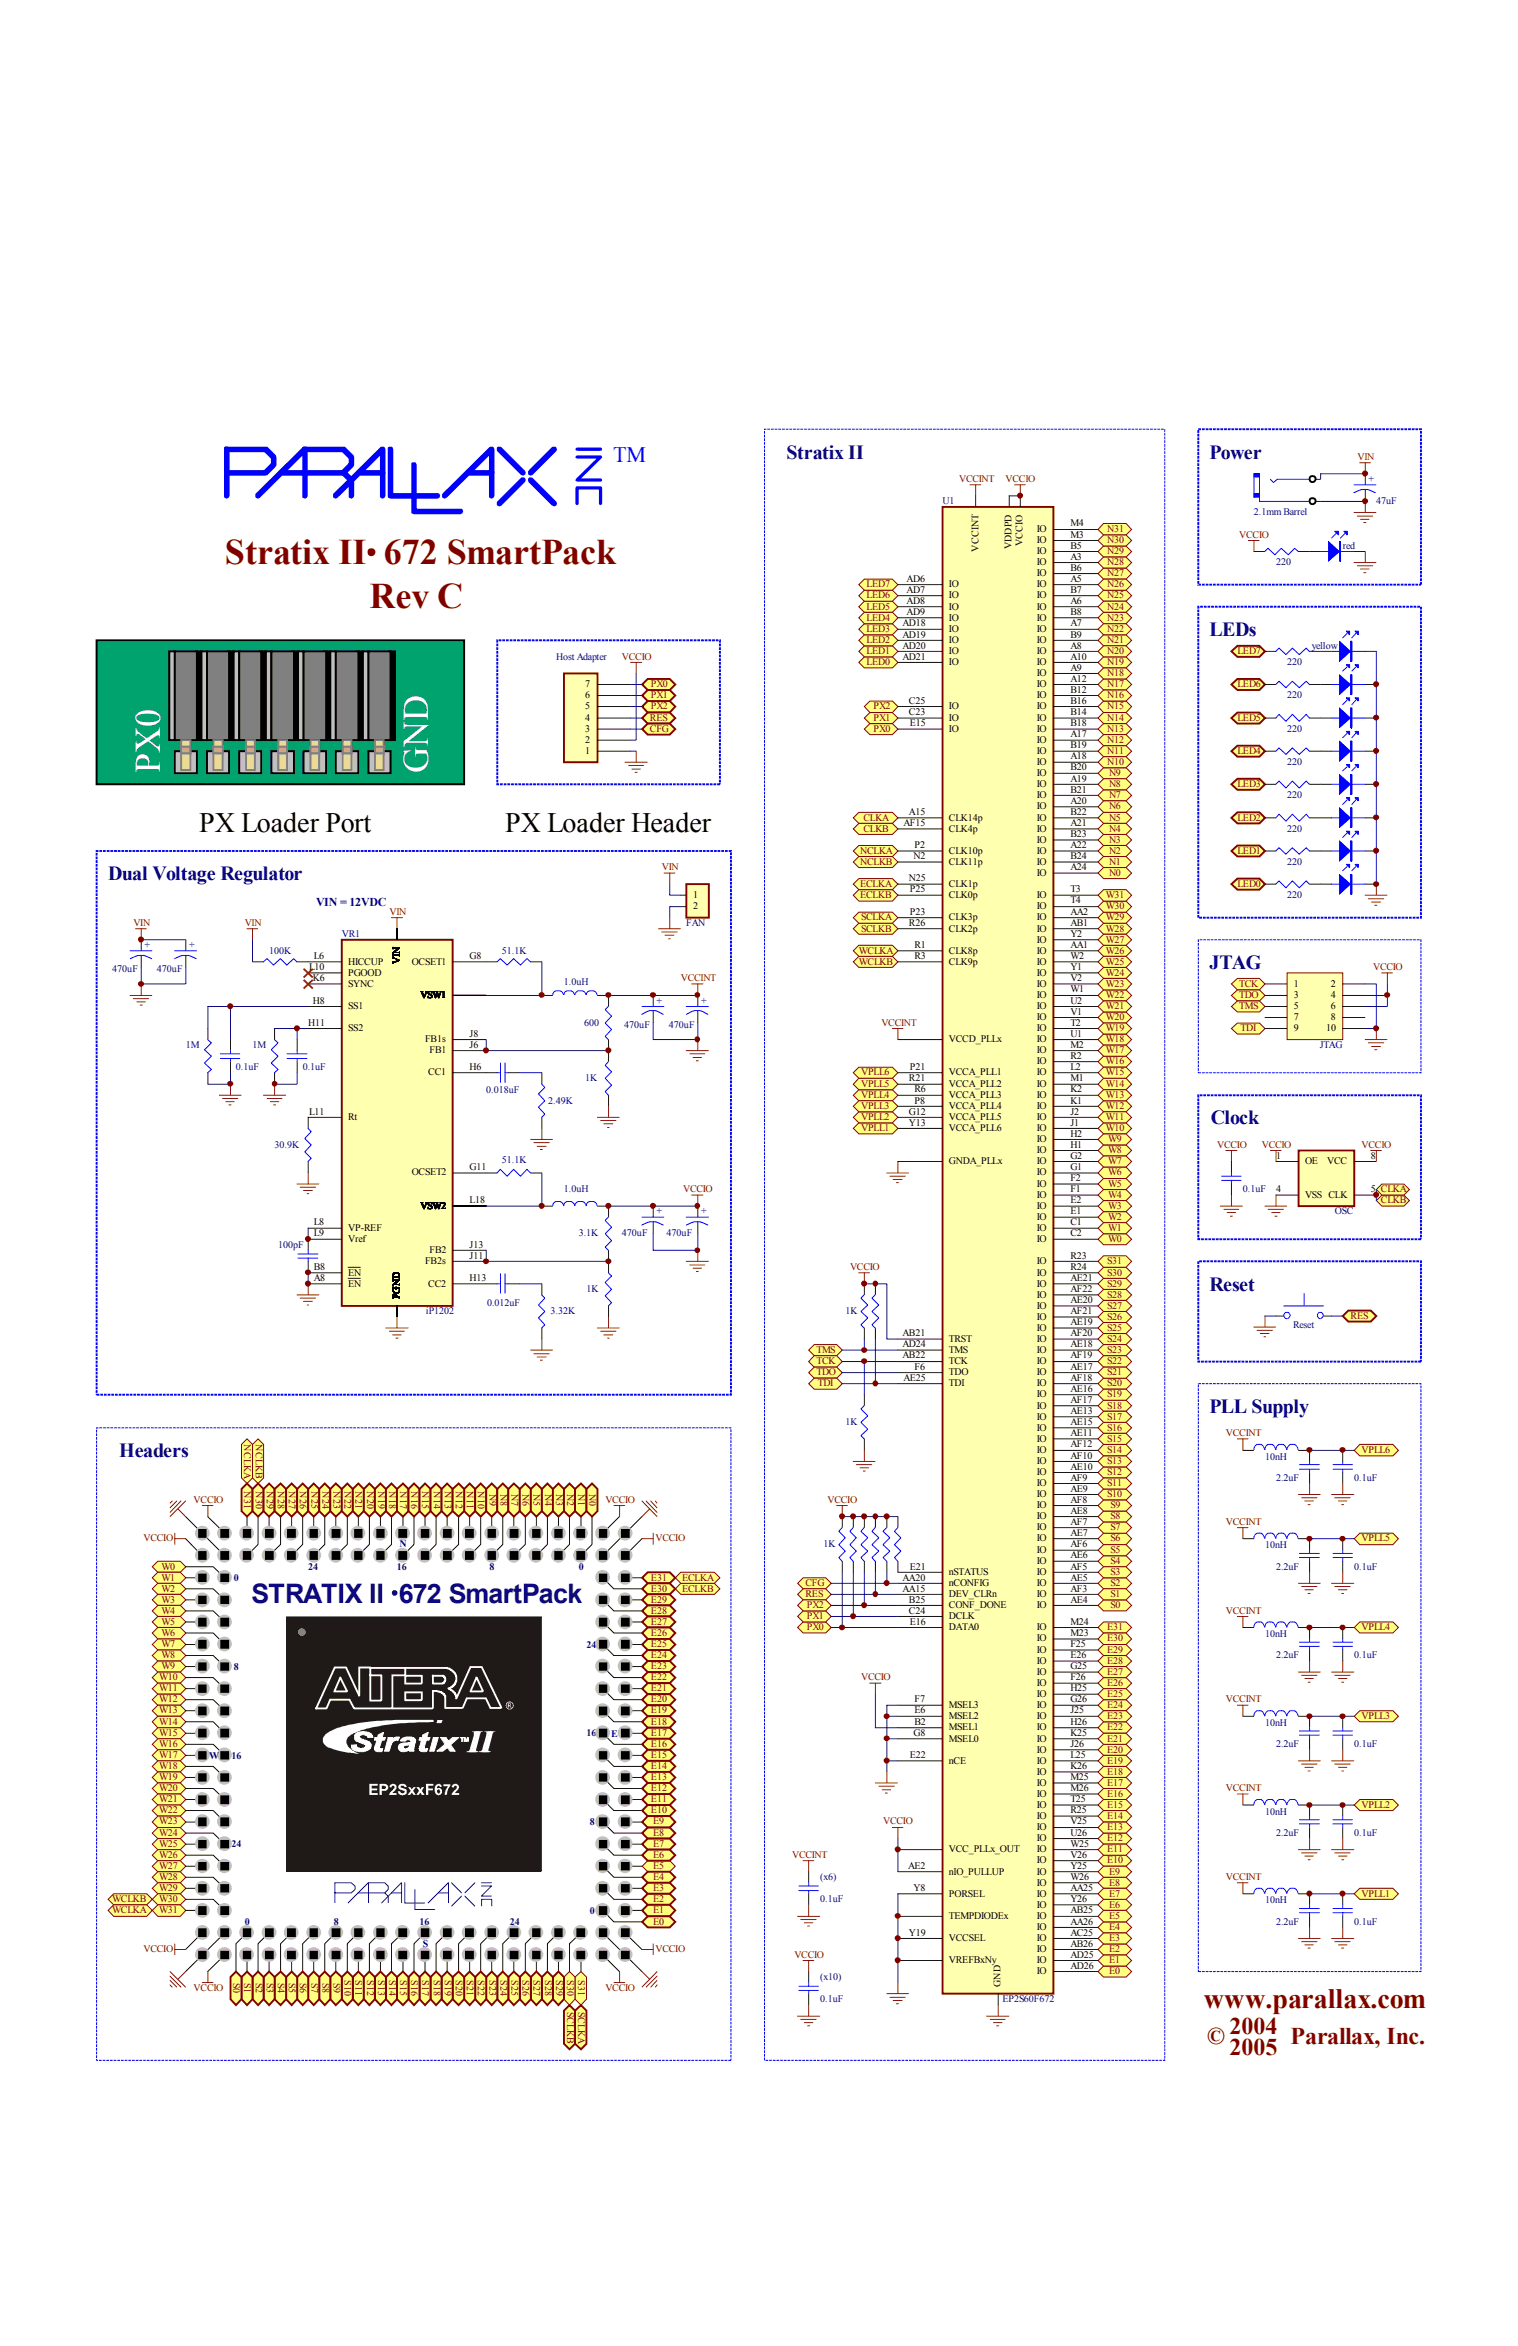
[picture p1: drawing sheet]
<svg xmlns="http://www.w3.org/2000/svg" width="279mm" height="432mm" viewBox="0 0 279 432" stroke-linecap="round" stroke-linejoin="round" font-family="sans-serif">
<defs><g id="words">
<g font-size="6.6" fill="#800000">
<text x="41.4" y="103.7">Stratix II 672 SmartPack</text>
<text x="68" y="111.9">Rev C</text>
</g>
<g font-size="6.6" fill="#fff">
<text x="29.5" y="142.3" transform="rotate(-90 29.5 142.3)">PX0</text>
<text x="78.8" y="142.3" transform="rotate(-90 78.8 142.3)">GND</text>
</g>
<g font-size="5.2">
<text x="36.7" y="153.1">PX Loader Port</text>
<text x="93" y="153.1">PX Loader Header</text>
</g>
<text font-size="5.2" fill="#800000" x="221.6" y="369.6">www.parallax.com</text>
<text font-size="4.9" fill="#11037f" x="46.3" y="295">STRATIX II 672 SmartPack</text>
<g font-size="4.4" fill="#800000">
<text x="222.2" y="376.3">©</text>
<text x="226.3" y="374.4">2004</text>
<text x="237.5" y="376.3">Parallax, Inc.</text>
<text x="226.3" y="378.3">2005</text>
</g>
<text font-size="4.1" fill="#00f" x="112.9" y="85">TM</text>
<g font-size="3.7" fill="#000080">
<text x="144.8" y="84.4">Stratix II</text>
<text x="222.6" y="84.4">Power</text>
<text x="222.6" y="117">LEDs</text>
<text x="19.9" y="162">Dual Voltage Regulator</text>
<text x="222.6" y="178.3">JTAG</text>
<text x="222.8" y="206.9">Clock</text>
<text x="222.6" y="237.6">Reset</text>
<text x="222.6" y="260">PLL Supply</text>
<text x="21.9" y="268.1">Headers</text>
</g>
<text font-size="2.5" fill="#fff" x="68.6" y="329">EP1SxxF672</text>
<text font-size="2.2" fill="#000080" x="58.2" y="166.8">VIN = 12VDC</text>
<g font-size="1.8" fill="#800000">
<text x="176.5" y="88.7">VCCINT</text>
<text x="185.1" y="88.7">VCCIO</text>
<text x="249.9" y="84.7">VIN</text>
<text x="203.8" y="97.9">N31</text>
<text x="203.8" y="100">N30</text>
<text x="228.1" y="99">VCCIO</text>
<text x="203.8" y="102">N29</text>
<text x="203.8" y="106.1">N27</text>
<text x="203.8" y="104.1">N28</text>
<text x="159.5" y="112.2">LED5</text>
<text x="159.5" y="110.2">LED6</text>
<text x="159.5" y="108.1">LED7</text>
<text x="203.8" y="110.2">N25</text>
<text x="203.8" y="108.1">N26</text>
<text x="203.8" y="112.2">N24</text>
<text x="159.5" y="118.4">LED2</text>
<text x="159.5" y="116.3">LED3</text>
<text x="159.5" y="114.2">LED4</text>
<text x="203.8" y="114.2">N23</text>
<text x="203.8" y="118.4">N21</text>
<text x="203.8" y="116.3">N22</text>
<text x="114.5" y="121.4">VCCIO</text>
<text x="159.5" y="122.4">LED0</text>
<text x="159.5" y="120.4">LED1</text>
<text x="203.8" y="122.4">N19</text>
<text x="203.8" y="120.4">N20</text>
<text x="203.8" y="124.5">N18</text>
<text x="227.8" y="120.4">LED7</text>
<text x="119.8" y="130.6">PX2</text>
<text x="119.8" y="128.5">PX1</text>
<text x="119.8" y="126.5">PX0</text>
<text x="160.8" y="130.6">PX2</text>
<text x="203.8" y="126.5">N17</text>
<text x="203.8" y="130.6">N15</text>
<text x="203.8" y="128.5">N16</text>
<text x="227.8" y="126.5">LED6</text>
<text x="119.6" y="132.7">RES</text>
<text x="119.6" y="134.7">CFG</text>
<text x="160.8" y="134.7">PX0</text>
<text x="160.8" y="132.7">PX1</text>
<text x="203.8" y="134.7">N13</text>
<text x="203.8" y="132.7">N14</text>
<text x="203.8" y="136.7">N12</text>
<text x="227.8" y="132.7">LED5</text>
<text x="203.8" y="138.8">N11</text>
<text x="203.8" y="140.8">N10</text>
<text x="204.1" y="142.8">N9</text>
<text x="227.8" y="138.8">LED4</text>
<text x="204.1" y="146.9">N7</text>
<text x="204.1" y="144.9">N8</text>
<text x="204.1" y="148.9">N6</text>
<text x="227.8" y="144.9">LED3</text>
<text x="158.9" y="151">CLKA</text>
<text x="158.9" y="153.1">CLKB</text>
<text x="204.1" y="151">N5</text>
<text x="204.1" y="155.1">N3</text>
<text x="204.1" y="153.1">N4</text>
<text x="227.8" y="151">LED2</text>
<text x="121.8" y="160.2">VIN</text>
<text x="158.3" y="159.2">NCLKB</text>
<text x="158.3" y="157.1">NCLKA</text>
<text x="204.1" y="159.2">N1</text>
<text x="204.1" y="157.1">N2</text>
<text x="204.1" y="161.2">N0</text>
<text x="227.8" y="157.1">LED1</text>
<text x="158.3" y="165.3">ECLKB</text>
<text x="158.3" y="163.2">ECLKA</text>
<text x="203.5" y="167.4">W30</text>
<text x="203.5" y="165.3">W31</text>
<text x="227.8" y="163.2">LED0</text>
<text x="24.6" y="170.4">VIN</text>
<text x="45" y="170.4">VIN</text>
<text x="71.7" y="168.4">VIN</text>
<text x="158.5" y="171.4">SCLKB</text>
<text x="158.5" y="169.4">SCLKA</text>
<text x="203.5" y="171.4">W28</text>
<text x="203.5" y="169.4">W29</text>
<text x="203.5" y="173.5">W27</text>
<text x="158.1" y="177.5">WCLKB</text>
<text x="158.1" y="175.5">WCLKA</text>
<text x="203.5" y="175.5">W26</text>
<text x="203.5" y="179.6">W24</text>
<text x="203.5" y="177.5">W25</text>
<text x="252.7" y="178.6">VCCIO</text>
<text x="125.3" y="180.6">VCCINT</text>
<text x="203.5" y="183.7">W22</text>
<text x="203.5" y="181.6">W23</text>
<text x="203.5" y="185.8">W21</text>
<text x="228.1" y="181.6">TCK</text>
<text x="228.1" y="183.7">TDO</text>
<text x="228.1" y="185.8">TMS</text>
<text x="162.2" y="188.8">VCCINT</text>
<text x="203.5" y="187.8">W20</text>
<text x="203.5" y="191.9">W18</text>
<text x="203.5" y="189.8">W19</text>
<text x="228.3" y="189.8">TDI</text>
<text x="158.5" y="198">VPLL6</text>
<text x="203.5" y="195.9">W16</text>
<text x="203.5" y="193.9">W17</text>
<text x="203.5" y="198">W15</text>
<text x="158.5" y="202.1">VPLL4</text>
<text x="158.5" y="200">VPLL5</text>
<text x="203.5" y="200">W14</text>
<text x="203.5" y="202.1">W13</text>
<text x="158.5" y="208.2">VPLL1</text>
<text x="158.5" y="206.2">VPLL2</text>
<text x="158.5" y="204.1">VPLL3</text>
<text x="203.5" y="204.1">W12</text>
<text x="203.5" y="208.2">W10</text>
<text x="203.5" y="206.2">W11</text>
<text x="204" y="212.3">W8</text>
<text x="204" y="210.2">W9</text>
<text x="204" y="214.3">W7</text>
<text x="224" y="211.2">VCCIO</text>
<text x="232.2" y="211.2">VCCIO</text>
<text x="250.6" y="211.2">VCCIO</text>
<text x="125.7" y="219.5">VCCIO</text>
<text x="204" y="216.3">W6</text>
<text x="204" y="220.5">W4</text>
<text x="204" y="218.4">W5</text>
<text x="254.2" y="221.5">CLKB</text>
<text x="254.2" y="219.5">CLKA</text>
<text x="204" y="224.5">W2</text>
<text x="204" y="222.5">W3</text>
<text x="204" y="226.6">W1</text>
<text x="156.5" y="233.7">VCCIO</text>
<text x="203.8" y="232.7">S31</text>
<text x="204" y="228.6">W0</text>
<text x="203.8" y="238.8">S28</text>
<text x="203.8" y="236.8">S29</text>
<text x="203.8" y="234.8">S30</text>
<text x="203.8" y="242.9">S26</text>
<text x="203.8" y="240.9">S27</text>
<text x="203.8" y="244.9">S25</text>
<text x="248.6" y="242.7">RES</text>
<text x="150.3" y="251">TCK</text>
<text x="150.3" y="249">TMS</text>
<text x="203.8" y="247">S24</text>
<text x="203.8" y="251">S22</text>
<text x="203.8" y="249">S23</text>
<text x="150.3" y="253.2">TDO</text>
<text x="150.5" y="255.2">TDI</text>
<text x="203.8" y="255.2">S20</text>
<text x="203.8" y="253.2">S21</text>
<text x="203.8" y="257.2">S19</text>
<text x="203.8" y="259.2">S18</text>
<text x="203.8" y="263.3">S16</text>
<text x="203.8" y="261.3">S17</text>
<text x="45" y="265.9" transform="rotate(90 45 265.9)">NCLKA</text>
<text x="47.1" y="265.9" transform="rotate(90 47.1 265.9)">NCLKB</text>
<text x="203.8" y="267.4">S14</text>
<text x="203.8" y="265.3">S15</text>
<text x="203.8" y="269.5">S13</text>
<text x="225.6" y="264.3">VCCINT</text>
<text x="250.6" y="267.4">VPLL6</text>
<text x="45" y="274.5" transform="rotate(90 45 274.5)">N31</text>
<text x="47.1" y="274.5" transform="rotate(90 47.1 274.5)">N30</text>
<text x="49.1" y="274.5" transform="rotate(90 49.1 274.5)">N29</text>
<text x="51.1" y="274.5" transform="rotate(90 51.1 274.5)">N28</text>
<text x="53.2" y="274.5" transform="rotate(90 53.2 274.5)">N27</text>
<text x="55.2" y="274.5" transform="rotate(90 55.2 274.5)">N26</text>
<text x="57.3" y="274.5" transform="rotate(90 57.3 274.5)">N25</text>
<text x="59.4" y="274.5" transform="rotate(90 59.4 274.5)">N24</text>
<text x="61.4" y="274.5" transform="rotate(90 61.4 274.5)">N23</text>
<text x="63.4" y="274.5" transform="rotate(90 63.4 274.5)">N22</text>
<text x="65.4" y="274.5" transform="rotate(90 65.4 274.5)">N21</text>
<text x="67.6" y="274.5" transform="rotate(90 67.6 274.5)">N20</text>
<text x="69.6" y="274.5" transform="rotate(90 69.6 274.5)">N19</text>
<text x="71.6" y="274.5" transform="rotate(90 71.6 274.5)">N18</text>
<text x="73.7" y="274.5" transform="rotate(90 73.7 274.5)">N17</text>
<text x="75.7" y="274.5" transform="rotate(90 75.7 274.5)">N16</text>
<text x="77.7" y="274.5" transform="rotate(90 77.7 274.5)">N15</text>
<text x="79.8" y="274.5" transform="rotate(90 79.8 274.5)">N14</text>
<text x="81.9" y="274.5" transform="rotate(90 81.9 274.5)">N13</text>
<text x="83.9" y="274.5" transform="rotate(90 83.9 274.5)">N12</text>
<text x="85.9" y="274.5" transform="rotate(90 85.9 274.5)">N11</text>
<text x="88" y="274.5" transform="rotate(90 88 274.5)">N10</text>
<text x="90.1" y="274.9" transform="rotate(90 90.1 274.9)">N9</text>
<text x="92.1" y="274.9" transform="rotate(90 92.1 274.9)">N8</text>
<text x="94.2" y="274.9" transform="rotate(90 94.2 274.9)">N7</text>
<text x="96.2" y="274.9" transform="rotate(90 96.2 274.9)">N6</text>
<text x="98.2" y="274.9" transform="rotate(90 98.2 274.9)">N5</text>
<text x="100.3" y="274.9" transform="rotate(90 100.3 274.9)">N4</text>
<text x="102.4" y="274.9" transform="rotate(90 102.4 274.9)">N3</text>
<text x="104.4" y="274.9" transform="rotate(90 104.4 274.9)">N2</text>
<text x="106.4" y="274.9" transform="rotate(90 106.4 274.9)">N1</text>
<text x="108.5" y="274.9" transform="rotate(90 108.5 274.9)">N0</text>
<text x="203.8" y="271.5">S12</text>
<text x="203.8" y="275.6">S10</text>
<text x="203.8" y="273.6">S11</text>
<text x="35.6" y="276.6">VCCIO</text>
<text x="111.4" y="276.6">VCCIO</text>
<text x="152.3" y="276.6">VCCIO</text>
<text x="204.4" y="279.7">S8</text>
<text x="204.4" y="277.6">S9</text>
<text x="204.4" y="281.7">S7</text>
<text x="225.6" y="280.7">VCCINT</text>
<text x="26.4" y="283.7">VCCIO</text>
<text x="120.6" y="283.7">VCCIO</text>
<text x="204.4" y="283.7">S6</text>
<text x="204.4" y="287.9">S4</text>
<text x="204.4" y="285.8">S5</text>
<text x="250.6" y="283.7">VPLL5</text>
<text x="29.7" y="288.9">W0</text>
<text x="29.7" y="290.9">W1</text>
<text x="29.7" y="292.9">W2</text>
<text x="119.8" y="290.9">E31</text>
<text x="119.8" y="292.9">E30</text>
<text x="125.6" y="290.9">ECLKA</text>
<text x="125.6" y="292.9">ECLKB</text>
<text x="148.3" y="291.9">CFG</text>
<text x="148.3" y="294">RES</text>
<text x="204.4" y="291.9">S2</text>
<text x="204.4" y="289.9">S3</text>
<text x="204.4" y="294">S1</text>
<text x="29.7" y="295">W3</text>
<text x="29.7" y="297">W4</text>
<text x="29.7" y="299">W5</text>
<text x="119.8" y="295">E29</text>
<text x="119.8" y="297">E28</text>
<text x="119.8" y="299">E27</text>
<text x="148.5" y="298">PX1</text>
<text x="148.5" y="296">PX2</text>
<text x="204.4" y="296">S0</text>
<text x="225.6" y="297">VCCINT</text>
<text x="29.7" y="301.1">W6</text>
<text x="29.7" y="303.2">W7</text>
<text x="29.7" y="305.2">W8</text>
<text x="119.8" y="301.1">E26</text>
<text x="119.8" y="303.2">E25</text>
<text x="119.8" y="305.2">E24</text>
<text x="148.5" y="300.1">PX0</text>
<text x="203.8" y="304.2">E29</text>
<text x="203.8" y="300.1">E31</text>
<text x="203.8" y="302.1">E30</text>
<text x="250.6" y="300.1">VPLL4</text>
<text x="29.3" y="309.3">W10</text>
<text x="29.3" y="311.3">W11</text>
<text x="29.7" y="307.3">W9</text>
<text x="119.8" y="307.3">E23</text>
<text x="119.8" y="309.3">E22</text>
<text x="119.8" y="311.3">E21</text>
<text x="158.5" y="309.3">VCCIO</text>
<text x="203.8" y="306.2">E28</text>
<text x="203.8" y="310.3">E26</text>
<text x="203.8" y="308.3">E27</text>
<text x="29.3" y="313.3">W12</text>
<text x="29.3" y="315.4">W13</text>
<text x="29.3" y="317.4">W14</text>
<text x="119.8" y="313.3">E20</text>
<text x="119.8" y="315.4">E19</text>
<text x="119.8" y="317.4">E18</text>
<text x="203.8" y="314.4">E24</text>
<text x="203.8" y="312.3">E25</text>
<text x="203.8" y="316.4">E23</text>
<text x="225.6" y="313.4">VCCINT</text>
<text x="250.6" y="316.4">VPLL3</text>
<text x="29.3" y="319.5">W15</text>
<text x="29.3" y="321.6">W16</text>
<text x="29.3" y="323.6">W17</text>
<text x="119.8" y="319.5">E17</text>
<text x="119.8" y="321.6">E16</text>
<text x="119.8" y="323.6">E15</text>
<text x="203.8" y="318.4">E22</text>
<text x="203.8" y="322.6">E20</text>
<text x="203.8" y="320.5">E21</text>
<text x="29.3" y="325.6">W18</text>
<text x="29.3" y="327.7">W19</text>
<text x="29.3" y="329.7">W20</text>
<text x="119.8" y="325.6">E14</text>
<text x="119.8" y="327.7">E13</text>
<text x="119.8" y="329.7">E12</text>
<text x="203.8" y="326.6">E18</text>
<text x="203.8" y="324.6">E19</text>
<text x="203.8" y="328.7">E17</text>
<text x="225.6" y="329.7">VCCINT</text>
<text x="29.3" y="331.7">W21</text>
<text x="29.3" y="333.8">W22</text>
<text x="29.3" y="335.8">W23</text>
<text x="119.8" y="331.7">E11</text>
<text x="119.8" y="333.8">E10</text>
<text x="120.2" y="335.8">E9</text>
<text x="162.6" y="335.8">VCCIO</text>
<text x="203.8" y="330.7">E16</text>
<text x="203.8" y="334.8">E14</text>
<text x="203.8" y="332.7">E15</text>
<text x="250.6" y="332.7">VPLL2</text>
<text x="29.3" y="337.9">W24</text>
<text x="29.3" y="339.9">W25</text>
<text x="29.3" y="342">W26</text>
<text x="120.2" y="337.9">E8</text>
<text x="120.2" y="339.9">E7</text>
<text x="120.2" y="342">E6</text>
<text x="145.8" y="342">VCCINT</text>
<text x="203.8" y="338.9">E12</text>
<text x="203.8" y="336.9">E13</text>
<text x="203.8" y="341">E11</text>
<text x="29.3" y="344">W27</text>
<text x="29.3" y="346">W28</text>
<text x="120.2" y="346">E4</text>
<text x="120.2" y="344">E5</text>
<text x="203.8" y="343">E10</text>
<text x="204.1" y="347">E8</text>
<text x="204.1" y="345">E9</text>
<text x="225.6" y="346">VCCINT</text>
<text x="20.7" y="352.1">WCLKA</text>
<text x="20.7" y="350.1">WCLKB</text>
<text x="29.3" y="348.1">W29</text>
<text x="29.3" y="350.1">W30</text>
<text x="29.3" y="352.1">W31</text>
<text x="120.2" y="348.1">E3</text>
<text x="120.2" y="350.1">E2</text>
<text x="120.2" y="352.1">E1</text>
<text x="204.1" y="351.1">E6</text>
<text x="204.1" y="349.1">E7</text>
<text x="204.1" y="353.1">E5</text>
<text x="250.6" y="349.1">VPLL1</text>
<text x="26.4" y="359.3">VCCIO</text>
<text x="120.2" y="354.2">E0</text>
<text x="120.6" y="359.3">VCCIO</text>
<text x="204.1" y="355.3">E4</text>
<text x="204.1" y="359.3">E2</text>
<text x="204.1" y="357.3">E3</text>
<text x="42.9" y="364.9" transform="rotate(90 42.9 364.9)">S0</text>
<text x="45" y="364.9" transform="rotate(90 45 364.9)">S1</text>
<text x="47.1" y="364.9" transform="rotate(90 47.1 364.9)">S2</text>
<text x="49.1" y="364.9" transform="rotate(90 49.1 364.9)">S3</text>
<text x="51.1" y="364.9" transform="rotate(90 51.1 364.9)">S4</text>
<text x="53.2" y="364.9" transform="rotate(90 53.2 364.9)">S5</text>
<text x="55.2" y="364.9" transform="rotate(90 55.2 364.9)">S6</text>
<text x="57.3" y="364.9" transform="rotate(90 57.3 364.9)">S7</text>
<text x="59.4" y="364.9" transform="rotate(90 59.4 364.9)">S8</text>
<text x="61.4" y="364.9" transform="rotate(90 61.4 364.9)">S9</text>
<text x="63.4" y="364.5" transform="rotate(90 63.4 364.5)">S10</text>
<text x="65.4" y="364.5" transform="rotate(90 65.4 364.5)">S11</text>
<text x="67.6" y="364.5" transform="rotate(90 67.6 364.5)">S12</text>
<text x="69.6" y="364.5" transform="rotate(90 69.6 364.5)">S13</text>
<text x="71.6" y="364.5" transform="rotate(90 71.6 364.5)">S14</text>
<text x="73.7" y="364.5" transform="rotate(90 73.7 364.5)">S15</text>
<text x="75.7" y="364.5" transform="rotate(90 75.7 364.5)">S16</text>
<text x="77.7" y="364.5" transform="rotate(90 77.7 364.5)">S17</text>
<text x="79.8" y="364.5" transform="rotate(90 79.8 364.5)">S18</text>
<text x="81.9" y="364.5" transform="rotate(90 81.9 364.5)">S19</text>
<text x="83.9" y="364.5" transform="rotate(90 83.9 364.5)">S20</text>
<text x="85.9" y="364.5" transform="rotate(90 85.9 364.5)">S21</text>
<text x="88" y="364.5" transform="rotate(90 88 364.5)">S22</text>
<text x="90.1" y="364.5" transform="rotate(90 90.1 364.5)">S23</text>
<text x="92.1" y="364.5" transform="rotate(90 92.1 364.5)">S24</text>
<text x="94.1" y="364.5" transform="rotate(90 94.1 364.5)">S25</text>
<text x="96.2" y="364.5" transform="rotate(90 96.2 364.5)">S26</text>
<text x="98.2" y="364.5" transform="rotate(90 98.2 364.5)">S27</text>
<text x="100.3" y="364.5" transform="rotate(90 100.3 364.5)">S28</text>
<text x="102.4" y="364.5" transform="rotate(90 102.4 364.5)">S29</text>
<text x="104.4" y="364.5" transform="rotate(90 104.4 364.5)">S30</text>
<text x="106.4" y="364.5" transform="rotate(90 106.4 364.5)">S31</text>
<text x="146.2" y="360.3">VCCIO</text>
<text x="204.1" y="363.4">E0</text>
<text x="204.1" y="361.4">E1</text>
<text x="35.6" y="366.4">VCCIO</text>
<text x="104.4" y="370.2" transform="rotate(90 104.4 370.2)">SCLKB</text>
<text x="106.4" y="370.3" transform="rotate(90 106.4 370.3)">SCLKA</text>
<text x="111.4" y="366.4">VCCIO</text>
</g>
<g font-size="1.8" fill="#000080">
<text x="251.9" y="88.7">+</text>
<text x="173.5" y="92.8">U1</text>
<text x="230.8" y="94.8">2.1mm Barrel</text>
<text x="253.3" y="92.8">47uF</text>
<text x="247.1" y="101">red</text>
<text x="234.9" y="104.1">220</text>
<text x="241.5" y="119.4">yellow</text>
<text x="102.4" y="121.4">Host Adapter</text>
<text x="236.9" y="122.4">220</text>
<text x="236.9" y="128.5">220</text>
<text x="236.9" y="134.7">220</text>
<text x="236.9" y="140.8">220</text>
<text x="236.9" y="146.9">220</text>
<text x="236.9" y="153.1">220</text>
<text x="236.9" y="159.2">220</text>
<text x="236.9" y="165.3">220</text>
<text x="62.9" y="172.5">VR1</text>
<text x="126.3" y="170.4">FAN</text>
<text x="20.7" y="179">470uF</text>
<text x="26.6" y="174.5">+</text>
<text x="28.9" y="179">470uF</text>
<text x="34.8" y="174.5">+</text>
<text x="49.5" y="175.5">100K</text>
<text x="92.4" y="175.5">51.1K</text>
<text x="103.8" y="181.3">1.0uH</text>
<text x="120.8" y="184.7">+</text>
<text x="129" y="184.7">+</text>
<text x="107.5" y="188.8">600</text>
<text x="114.9" y="189.2">470uF</text>
<text x="123.1" y="189.2">470uF</text>
<text x="34.2" y="192.9">1M</text>
<text x="43.4" y="196.9">0.1uF</text>
<text x="46.5" y="192.9">1M</text>
<text x="55.7" y="196.9">0.1uF</text>
<text x="242.9" y="192.9">JTAG</text>
<text x="89.5" y="201.1">0.018uF</text>
<text x="100.9" y="203.1">2.49K</text>
<text x="107.7" y="199">1K</text>
<text x="50.5" y="211.2">30.9K</text>
<text x="92.4" y="214.1">51.1K</text>
<text x="103.8" y="219.5">1.0uH</text>
<text x="228.8" y="219.5">0.1uF</text>
<text x="106.5" y="227.6">3.1K</text>
<text x="114.5" y="227.6">470uF</text>
<text x="120.8" y="223.5">+</text>
<text x="122.7" y="227.6">470uF</text>
<text x="129" y="223.5">+</text>
<text x="245.7" y="223.5">OSC</text>
<text x="51.2" y="229.6">100pF</text>
<text x="107.9" y="237.8">1K</text>
<text x="78.4" y="241.9">iP1202</text>
<text x="89.7" y="240.5">0.012uF</text>
<text x="101.3" y="241.9">3.32K</text>
<text x="155.6" y="241.9">1K</text>
<text x="238" y="244.5">Reset</text>
<text x="155.6" y="262.3">1K</text>
<text x="232.8" y="268.6">10nH</text>
<text x="234.9" y="272.5">2.2uF</text>
<text x="249.3" y="272.5">0.1uF</text>
<text x="73.5" y="284.8">N</text>
<text x="151.6" y="284.7">1K</text>
<text x="232.8" y="285">10nH</text>
<text x="234.9" y="288.9">2.2uF</text>
<text x="249.3" y="288.9">0.1uF</text>
<text x="232.8" y="301.3">10nH</text>
<text x="234.9" y="305.2">2.2uF</text>
<text x="249.3" y="305.2">0.1uF</text>
<text x="232.8" y="317.7">10nH</text>
<text x="38.5" y="323.7">W</text>
<text x="112.5" y="319.6">E</text>
<text x="234.9" y="321.6">2.2uF</text>
<text x="249.3" y="321.6">0.1uF</text>
<text x="232.8" y="334">10nH</text>
<text x="234.9" y="337.9">2.2uF</text>
<text x="249.3" y="337.9">0.1uF</text>
<text x="151" y="346">(x6)</text>
<text x="151" y="350.1">0.1uF</text>
<text x="232.8" y="350.4">10nH</text>
<text x="77.8" y="358.4">S</text>
<text x="234.9" y="354.2">2.2uF</text>
<text x="249.3" y="354.2">0.1uF</text>
<text x="151" y="364.4">(x10)</text>
<text x="151" y="368.5">0.1uF</text>
<text x="184.5" y="368.5">EP2S60F672</text>
</g>
<g font-size="1.8">
<text x="180.1" y="101.5" transform="rotate(-90 180.1 101.5)">VCCINT</text>
<text x="186.2" y="101.1" transform="rotate(-90 186.2 101.1)">VDDPD</text>
<text x="188.2" y="100.5" transform="rotate(-90 188.2 100.5)">VCCIO</text>
<text x="190.8" y="100">IO</text>
<text x="190.8" y="97.9">IO</text>
<text x="197" y="99">M3</text>
<text x="197" y="96.9">M4</text>
<text x="197" y="101">B5</text>
<text x="166.9" y="107.1">AD6</text>
<text x="190.8" y="102">IO</text>
<text x="190.8" y="104.1">IO</text>
<text x="190.8" y="106.1">IO</text>
<text x="197" y="103">A3</text>
<text x="197" y="105.1">B6</text>
<text x="197" y="107.1">A5</text>
<text x="166.9" y="111.2">AD8</text>
<text x="166.9" y="113.2">AD9</text>
<text x="166.9" y="109.1">AD7</text>
<text x="174.7" y="108.1">IO</text>
<text x="174.7" y="112.2">IO</text>
<text x="174.7" y="110.2">IO</text>
<text x="190.8" y="108.1">IO</text>
<text x="190.8" y="110.2">IO</text>
<text x="190.8" y="112.2">IO</text>
<text x="197" y="109.1">B7</text>
<text x="197" y="111.2">A6</text>
<text x="197" y="113.2">B8</text>
<text x="166.1" y="119.4">AD20</text>
<text x="166.1" y="115.2">AD18</text>
<text x="166.1" y="117.3">AD19</text>
<text x="174.7" y="116.3">IO</text>
<text x="174.7" y="118.4">IO</text>
<text x="174.7" y="114.2">IO</text>
<text x="190.8" y="114.2">IO</text>
<text x="190.8" y="116.3">IO</text>
<text x="190.8" y="118.4">IO</text>
<text x="197" y="115.2">A7</text>
<text x="197" y="117.3">B9</text>
<text x="197" y="119.4">A8</text>
<text x="166.1" y="121.4">AD21</text>
<text x="174.7" y="120.4">IO</text>
<text x="174.7" y="122.4">IO</text>
<text x="190.8" y="120.4">IO</text>
<text x="190.8" y="122.4">IO</text>
<text x="190.8" y="124.5">IO</text>
<text x="197" y="121.4">A10</text>
<text x="197" y="123.4">A9</text>
<text x="197" y="125.5">A12</text>
<text x="107.7" y="130.6">5</text>
<text x="107.7" y="128.5">6</text>
<text x="107.7" y="126.5">7</text>
<text x="167.3" y="131.6">C23</text>
<text x="167.3" y="129.5">C25</text>
<text x="174.7" y="130.6">IO</text>
<text x="190.8" y="126.5">IO</text>
<text x="190.8" y="128.5">IO</text>
<text x="190.8" y="130.6">IO</text>
<text x="197" y="127.5">B12</text>
<text x="197" y="129.5">B16</text>
<text x="197" y="131.6">B14</text>
<text x="107.7" y="136.7">2</text>
<text x="107.7" y="134.7">3</text>
<text x="107.7" y="132.7">4</text>
<text x="167.5" y="133.7">E15</text>
<text x="174.7" y="134.7">IO</text>
<text x="174.7" y="132.7">IO</text>
<text x="190.8" y="132.7">IO</text>
<text x="190.8" y="134.7">IO</text>
<text x="190.8" y="136.7">IO</text>
<text x="197" y="133.7">B18</text>
<text x="197" y="135.7">A17</text>
<text x="197" y="137.8">B19</text>
<text x="107.7" y="138.8">1</text>
<text x="190.8" y="138.8">IO</text>
<text x="190.8" y="140.8">IO</text>
<text x="190.8" y="142.8">IO</text>
<text x="197" y="139.8">A18</text>
<text x="197" y="141.8">B20</text>
<text x="197" y="143.8">A19</text>
<text x="190.8" y="144.9">IO</text>
<text x="190.8" y="146.9">IO</text>
<text x="190.8" y="148.9">IO</text>
<text x="197" y="145.9">B21</text>
<text x="197" y="147.9">A20</text>
<text x="166.3" y="152.1">AF15</text>
<text x="167.3" y="150">A15</text>
<text x="174.7" y="151">CLK14p</text>
<text x="174.7" y="153.1">CLK4p</text>
<text x="190.8" y="151">IO</text>
<text x="190.8" y="153.1">IO</text>
<text x="190.8" y="155.1">IO</text>
<text x="197" y="150">B22</text>
<text x="197" y="152.1">A21</text>
<text x="197" y="154.1">B23</text>
<text x="168.1" y="158.2">N2</text>
<text x="168.3" y="156.1">P2</text>
<text x="174.7" y="159.2">CLK11p</text>
<text x="174.7" y="157.1">CLK10p</text>
<text x="190.8" y="157.1">IO</text>
<text x="190.8" y="159.2">IO</text>
<text x="190.8" y="161.2">IO</text>
<text x="197" y="156.1">A22</text>
<text x="197" y="158.2">B24</text>
<text x="197" y="160.2">A24</text>
<text x="127.6" y="165.3">1</text>
<text x="127.6" y="167.4">2</text>
<text x="167.3" y="162.2">N25</text>
<text x="167.5" y="164.3">P25</text>
<text x="174.7" y="163.2">CLK1p</text>
<text x="174.7" y="165.3">CLK0p</text>
<text x="190.8" y="165.3">IO</text>
<text x="190.8" y="167.4">IO</text>
<text x="197" y="164.3">T3</text>
<text x="197" y="166.3">T4</text>
<text x="167.3" y="170.4">R26</text>
<text x="167.5" y="168.4">P23</text>
<text x="174.7" y="171.4">CLK2p</text>
<text x="174.7" y="169.4">CLK3p</text>
<text x="190.8" y="169.4">IO</text>
<text x="190.8" y="171.4">IO</text>
<text x="190.8" y="173.5">IO</text>
<text x="197" y="168.4">AA2</text>
<text x="197" y="170.4">AB1</text>
<text x="197" y="172.5">Y2</text>
<text x="56.9" y="178.6">L10</text>
<text x="57.7" y="176.5">L6</text>
<text x="64.1" y="177.5">HICCUP</text>
<text x="64.1" y="179.6">PGOOD</text>
<text x="73.6" y="177.5" transform="rotate(-90 73.6 177.5)">VIN</text>
<text x="75.8" y="177.5">OCSET1</text>
<text x="86.4" y="176.5">G8</text>
<text x="168.3" y="174.5">R1</text>
<text x="168.3" y="176.5">R3</text>
<text x="174.7" y="175.5">CLK8p</text>
<text x="174.7" y="177.5">CLK9p</text>
<text x="190.8" y="175.5">IO</text>
<text x="190.8" y="177.5">IO</text>
<text x="190.8" y="179.6">IO</text>
<text x="197" y="174.5">AA1</text>
<text x="197" y="176.5">W2</text>
<text x="197" y="178.6">Y1</text>
<text x="57.6" y="184.7">H8</text>
<text x="57.6" y="180.6">K6</text>
<text x="64.1" y="185.8">SS1</text>
<text x="64.1" y="181.6">SYNC</text>
<text x="77.4" y="183.7">VSW1</text>
<text x="190.8" y="181.6">IO</text>
<text x="190.8" y="183.7">IO</text>
<text x="190.8" y="185.8">IO</text>
<text x="197" y="180.6">V2</text>
<text x="197" y="182.6">W1</text>
<text x="197" y="184.7">U2</text>
<text x="238.2" y="181.6">1</text>
<text x="238.2" y="183.7">3</text>
<text x="238.2" y="185.8">5</text>
<text x="244.9" y="181.6">2</text>
<text x="244.9" y="183.7">4</text>
<text x="244.9" y="185.8">6</text>
<text x="56.7" y="188.8">H11</text>
<text x="64.1" y="189.8">SS2</text>
<text x="78.2" y="191.9">FB1s</text>
<text x="86.4" y="190.8">J8</text>
<text x="174.7" y="191.9">VCCD_PLLx</text>
<text x="190.8" y="187.8">IO</text>
<text x="190.8" y="189.8">IO</text>
<text x="190.8" y="191.9">IO</text>
<text x="197" y="186.8">V1</text>
<text x="197" y="188.8">T2</text>
<text x="197" y="190.8">U1</text>
<text x="238.2" y="187.8">7</text>
<text x="238.2" y="189.8">9</text>
<text x="244.1" y="189.8">10</text>
<text x="244.9" y="187.8">8</text>
<text x="78.8" y="198">CC1</text>
<text x="79.1" y="193.9">FB1</text>
<text x="86.4" y="196.9">H6</text>
<text x="86.4" y="192.9">J6</text>
<text x="167.5" y="196.9">P21</text>
<text x="174.7" y="198">VCCA_PLL1</text>
<text x="190.8" y="193.9">IO</text>
<text x="190.8" y="195.9">IO</text>
<text x="190.8" y="198">IO</text>
<text x="197" y="192.9">M2</text>
<text x="197" y="194.9">R2</text>
<text x="197" y="196.9">L2</text>
<text x="167.3" y="199">R21</text>
<text x="168.3" y="203.1">P8</text>
<text x="168.3" y="201.1">R6</text>
<text x="174.7" y="200">VCCA_PLL2</text>
<text x="174.7" y="202.1">VCCA_PLL3</text>
<text x="190.8" y="200">IO</text>
<text x="190.8" y="202.1">IO</text>
<text x="197" y="199">M1</text>
<text x="197" y="201.1">K2</text>
<text x="197" y="203.1">K1</text>
<text x="56.9" y="205.1">L11</text>
<text x="64.1" y="206.2">Rt</text>
<text x="167.3" y="205.1">G12</text>
<text x="167.3" y="207.2">Y13</text>
<text x="174.7" y="206.2">VCCA_PLL5</text>
<text x="174.7" y="204.1">VCCA_PLL4</text>
<text x="174.7" y="208.2">VCCA_PLL6</text>
<text x="190.8" y="204.1">IO</text>
<text x="190.8" y="206.2">IO</text>
<text x="190.8" y="208.2">IO</text>
<text x="197" y="205.1">J2</text>
<text x="197" y="207.2">J1</text>
<text x="197" y="209.2">H2</text>
<text x="86.4" y="215.3">G11</text>
<text x="174.7" y="214.3">GNDA_PLLx</text>
<text x="190.8" y="210.2">IO</text>
<text x="190.8" y="212.3">IO</text>
<text x="190.8" y="214.3">IO</text>
<text x="197" y="211.2">H1</text>
<text x="197" y="213.3">G2</text>
<text x="197" y="215.3">G1</text>
<text x="234.9" y="213.3">1</text>
<text x="240.2" y="214.3">OE</text>
<text x="244.3" y="214.3">VCC</text>
<text x="252.3" y="213.3">8</text>
<text x="75.8" y="216.3">OCSET2</text>
<text x="86.4" y="221.5">L18</text>
<text x="190.8" y="216.3">IO</text>
<text x="190.8" y="218.4">IO</text>
<text x="190.8" y="220.5">IO</text>
<text x="197" y="217.4">F2</text>
<text x="197" y="219.5">F1</text>
<text x="197" y="221.5">E2</text>
<text x="234.9" y="219.5">4</text>
<text x="240.2" y="220.5">VSS CLK</text>
<text x="252.3" y="219.5">5</text>
<text x="57.7" y="225.6">L8</text>
<text x="57.7" y="227.6">L9</text>
<text x="64.1" y="226.6">VP-REF</text>
<text x="77.4" y="222.5">VSW2</text>
<text x="190.8" y="222.5">IO</text>
<text x="190.8" y="224.5">IO</text>
<text x="190.8" y="226.6">IO</text>
<text x="197" y="223.5">E1</text>
<text x="197" y="225.6">C1</text>
<text x="197" y="227.6">C2</text>
<text x="57.7" y="233.7">B8</text>
<text x="64.1" y="228.6">Vref</text>
<text x="78.2" y="232.7">FB2s</text>
<text x="79.1" y="230.6">FB2</text>
<text x="86.4" y="231.6">J11</text>
<text x="86.4" y="229.6">J13</text>
<text x="190.8" y="232.7">IO</text>
<text x="190.8" y="228.6">IO</text>
<text x="197" y="231.6">R23</text>
<text x="197" y="233.7">R24</text>
<text x="57.7" y="235.8">A8</text>
<text x="64.1" y="236.8">EN</text>
<text x="64.1" y="234.8">EN</text>
<text x="73.6" y="239.1" transform="rotate(-90 73.6 239.1)">PGND</text>
<text x="78.8" y="236.8">CC2</text>
<text x="86.4" y="235.8">H13</text>
<text x="190.8" y="238.8">IO</text>
<text x="190.8" y="236.8">IO</text>
<text x="190.8" y="234.8">IO</text>
<text x="197" y="239.9">AE20</text>
<text x="197" y="237.8">AF22</text>
<text x="197" y="235.8">AE21</text>
<text x="166.1" y="246">AB21</text>
<text x="190.8" y="244.9">IO</text>
<text x="190.8" y="242.9">IO</text>
<text x="190.8" y="240.9">IO</text>
<text x="197" y="246">AF20</text>
<text x="197" y="243.9">AE19</text>
<text x="197" y="241.9">AF21</text>
<text x="166.1" y="248">AD24</text>
<text x="166.1" y="250">AB22</text>
<text x="174.7" y="247">TRST</text>
<text x="174.7" y="249">TMS</text>
<text x="174.7" y="251">TCK</text>
<text x="190.8" y="251">IO</text>
<text x="190.8" y="249">IO</text>
<text x="190.8" y="247">IO</text>
<text x="197" y="250">AF19</text>
<text x="197" y="248">AE18</text>
<text x="166.3" y="254.2">AE25</text>
<text x="168.3" y="252.1">F6</text>
<text x="174.7" y="255.2">TDI</text>
<text x="174.7" y="253.2">TDO</text>
<text x="190.8" y="257.2">IO</text>
<text x="190.8" y="255.2">IO</text>
<text x="190.8" y="253.2">IO</text>
<text x="197" y="256.2">AE16</text>
<text x="197" y="254.2">AF18</text>
<text x="197" y="252.1">AE17</text>
<text x="190.8" y="263.3">IO</text>
<text x="190.8" y="261.3">IO</text>
<text x="190.8" y="259.2">IO</text>
<text x="197" y="262.3">AE15</text>
<text x="197" y="260.3">AE13</text>
<text x="197" y="258.2">AF17</text>
<text x="190.8" y="269.5">IO</text>
<text x="190.8" y="267.4">IO</text>
<text x="190.8" y="265.3">IO</text>
<text x="197" y="268.5">AF10</text>
<text x="197" y="266.4">AF12</text>
<text x="197" y="264.3">AE11</text>
<text x="190.8" y="275.6">IO</text>
<text x="190.8" y="273.6">IO</text>
<text x="190.8" y="271.5">IO</text>
<text x="197" y="274.6">AE9</text>
<text x="197" y="272.5">AF9</text>
<text x="197" y="270.5">AE10</text>
<text x="190.8" y="281.7">IO</text>
<text x="190.8" y="279.7">IO</text>
<text x="190.8" y="277.6">IO</text>
<text x="197" y="280.7">AF7</text>
<text x="197" y="278.6">AE8</text>
<text x="197" y="276.6">AF8</text>
<text x="190.8" y="287.9">IO</text>
<text x="190.8" y="285.8">IO</text>
<text x="190.8" y="283.7">IO</text>
<text x="197" y="286.9">AE6</text>
<text x="197" y="284.7">AF6</text>
<text x="197" y="282.7">AE7</text>
<text x="166.1" y="292.9">AA15</text>
<text x="166.1" y="290.9">AA20</text>
<text x="167.5" y="288.9">E21</text>
<text x="174.7" y="289.9">nSTATUS</text>
<text x="174.7" y="294">DEV_CLRn</text>
<text x="174.7" y="291.9">nCONFIG</text>
<text x="190.8" y="294">IO</text>
<text x="190.8" y="291.9">IO</text>
<text x="190.8" y="289.9">IO</text>
<text x="197" y="292.9">AF3</text>
<text x="197" y="290.9">AE5</text>
<text x="197" y="288.9">AF5</text>
<text x="167.3" y="295">B25</text>
<text x="167.3" y="297">C24</text>
<text x="167.5" y="299">E16</text>
<text x="174.7" y="296">CONF_DONE</text>
<text x="174.7" y="298">DCLK</text>
<text x="190.8" y="296">IO</text>
<text x="197" y="299">M24</text>
<text x="197" y="295">AE4</text>
<text x="174.7" y="300.1">DATA0</text>
<text x="190.8" y="300.1">IO</text>
<text x="190.8" y="302.1">IO</text>
<text x="190.8" y="304.2">IO</text>
<text x="197" y="301.1">M23</text>
<text x="197" y="303.2">F25</text>
<text x="197" y="305.2">E26</text>
<text x="190.8" y="306.2">IO</text>
<text x="190.8" y="308.3">IO</text>
<text x="190.8" y="310.3">IO</text>
<text x="197" y="307.3">G25</text>
<text x="197" y="309.3">F26</text>
<text x="197" y="311.3">H25</text>
<text x="168.3" y="313.4">F7</text>
<text x="168.3" y="315.4">E6</text>
<text x="168.3" y="317.4">B2</text>
<text x="174.7" y="314.4">MSEL3</text>
<text x="174.7" y="316.4">MSEL2</text>
<text x="190.8" y="312.3">IO</text>
<text x="190.8" y="314.4">IO</text>
<text x="190.8" y="316.4">IO</text>
<text x="197" y="313.4">G26</text>
<text x="197" y="315.4">J25</text>
<text x="197" y="317.4">H26</text>
<text x="167.5" y="323.6">E22</text>
<text x="168.1" y="319.5">G8</text>
<text x="174.7" y="320.5">MSEL0</text>
<text x="174.7" y="318.4">MSEL1</text>
<text x="190.8" y="318.4">IO</text>
<text x="190.8" y="320.5">IO</text>
<text x="190.8" y="322.6">IO</text>
<text x="197" y="319.5">K25</text>
<text x="197" y="321.6">J26</text>
<text x="197" y="323.6">L25</text>
<text x="174.7" y="324.6">nCE</text>
<text x="190.8" y="324.6">IO</text>
<text x="190.8" y="326.6">IO</text>
<text x="190.8" y="328.7">IO</text>
<text x="197" y="325.6">K26</text>
<text x="197" y="327.7">M25</text>
<text x="197" y="329.7">M26</text>
<text x="190.8" y="330.7">IO</text>
<text x="190.8" y="332.7">IO</text>
<text x="190.8" y="334.8">IO</text>
<text x="197" y="331.7">T25</text>
<text x="197" y="333.8">R25</text>
<text x="197" y="335.8">V25</text>
<text x="174.7" y="341">VCC_PLLx_OUT</text>
<text x="190.8" y="336.9">IO</text>
<text x="190.8" y="338.9">IO</text>
<text x="190.8" y="341">IO</text>
<text x="197" y="337.9">U26</text>
<text x="197" y="339.9">W25</text>
<text x="197" y="342">V26</text>
<text x="167.1" y="344">AE2</text>
<text x="174.7" y="345">nIO_PULLUP</text>
<text x="190.8" y="343">IO</text>
<text x="190.8" y="345">IO</text>
<text x="190.8" y="347">IO</text>
<text x="197" y="344">Y25</text>
<text x="197" y="346">W26</text>
<text x="168.1" y="348.1">Y8</text>
<text x="174.7" y="353.1">TEMPDIODEx</text>
<text x="174.7" y="349.1">PORSEL</text>
<text x="190.8" y="349.1">IO</text>
<text x="190.8" y="351.1">IO</text>
<text x="190.8" y="353.1">IO</text>
<text x="197" y="348.1">AA25</text>
<text x="197" y="350.1">Y26</text>
<text x="197" y="352.1">AB25</text>
<text x="167.3" y="356.3">Y19</text>
<text x="174.7" y="357.3">VCCSEL</text>
<text x="190.8" y="355.3">IO</text>
<text x="190.8" y="357.3">IO</text>
<text x="190.8" y="359.3">IO</text>
<text x="197" y="354.2">AA26</text>
<text x="197" y="356.3">AC25</text>
<text x="197" y="358.3">AB26</text>
<text x="174.7" y="361.4">VREFBxNy</text>
<text x="184.1" y="365.8" transform="rotate(-90 184.1 365.8)">GND</text>
<text x="190.8" y="361.4">IO</text>
<text x="190.8" y="363.4">IO</text>
<text x="197" y="360.3">AD25</text>
<text x="197" y="362.4">AD26</text>
</g>
<g font-size="1.8" fill="#11037f">
<text x="43" y="291">0</text>
<text x="56.7" y="289">24</text>
<text x="73.1" y="289">16</text>
<text x="90.1" y="289">8</text>
<text x="106.5" y="289">0</text>
<text x="108" y="303.3">24</text>
<text x="43" y="307.3">8</text>
<text x="42.6" y="323.7">16</text>
<text x="108" y="319.6">16</text>
<text x="108.5" y="335.9">8</text>
<text x="42.6" y="340">24</text>
<text x="108.5" y="352.2">0</text>
<text x="45" y="354.3">0</text>
<text x="61.5" y="354.3">8</text>
<text x="77.2" y="354.3">16</text>
<text x="93.8" y="354.3">24</text>
</g>
</g></defs>
<path d="M9.7 70.9h260v316.5h-260z" fill="none" stroke="#fff" stroke-width=".18"/>
<g fill="#ffff80" stroke="#800000" stroke-width=".18">
<path d="M29 287.4h4.2l1 1-1 1h-4.2l-1-1z" fill-rule="evenodd"/>
<path d="M29 289.4h4.2l1 1-1 1h-4.2l-1-1z" fill-rule="evenodd"/>
<path d="M29 291.4h4.2l1 1-1 1.1h-4.2l-1-1.1z" fill-rule="evenodd"/>
<path d="M29 293.5h4.2l1 1-1 1h-4.2l-1-1z" fill-rule="evenodd"/>
<path d="M29 295.5h4.2l1 1-1 1h-4.2l-1-1z" fill-rule="evenodd"/>
<path d="M29 297.5h4.2l1 1-1 1.1h-4.2l-1-1.1z" fill-rule="evenodd"/>
<path d="M29 299.6h4.2l1 1-1 1.1h-4.2l-1-1.1z" fill-rule="evenodd"/>
<path d="M29 301.7h4.2l1 1-1 1h-4.2l-1-1z" fill-rule="evenodd"/>
<path d="M29 303.7h4.2l1 1-1 1h-4.2l-1-1z" fill-rule="evenodd"/>
<path d="M28 306.7l1-1h4.2l1 1-1 1.1h-4.2z" fill-rule="evenodd"/>
<path d="M29 307.8h4.2l1 1-1 1h-4.2l-1-1z" fill-rule="evenodd"/>
<path d="M29 309.8h4.2l1 1-1 1h-4.2l-1-1z" fill-rule="evenodd"/>
<path d="M28 312.8l1-1h4.2l1 1-1 1.1h-4.2z" fill-rule="evenodd"/>
<path d="M29 313.9h4.2l1 1-1 1h-4.2l-1-1z" fill-rule="evenodd"/>
<path d="M29 315.9h4.2l1 1-1 1.1h-4.2l-1-1.1z" fill-rule="evenodd"/>
<path d="M29 318h4.2l1 1-1 1h-4.2l-1-1z" fill-rule="evenodd"/>
<path d="M28 321.1l1-1.1h4.2l1 1.1-1 1h-4.2z" fill-rule="evenodd"/>
<path d="M29 322.1h4.2l1 1-1 1h-4.2l-1-1z" fill-rule="evenodd"/>
<path d="M29 324.1h4.2l1 1-1 1h-4.2l-1-1z" fill-rule="evenodd"/>
<path d="M28 327.2l1-1.1h4.2l1 1.1-1 1h-4.2z" fill-rule="evenodd"/>
<path d="M29 328.2h4.2l1 1-1 1h-4.2l-1-1z" fill-rule="evenodd"/>
<path d="M29 330.2h4.2l1 1-1 1h-4.2l-1-1z" fill-rule="evenodd"/>
<path d="M29 332.2h4.2l1 1-1 1.1h-4.2l-1-1.1z" fill-rule="evenodd"/>
<path d="M29 334.3h4.2l1 1.1-1 1h-4.2l-1-1z" fill-rule="evenodd"/>
<path d="M29 336.4h4.2l1 1-1 1h-4.2l-1-1z" fill-rule="evenodd"/>
<path d="M29 338.4h4.2l1 1-1 1h-4.2l-1-1z" fill-rule="evenodd"/>
<path d="M29 340.4h4.2l1 1.1-1 1h-4.2l-1-1z" fill-rule="evenodd"/>
<path d="M28 343.5l1-1h4.2l1 1-1 1h-4.2z" fill-rule="evenodd"/>
<path d="M29 344.5h4.2l1 1-1 1h-4.2l-1-1z" fill-rule="evenodd"/>
<path d="M28 347.6l1-1.1h4.2l1 1.1-1 1h-4.2z" fill-rule="evenodd"/>
<path d="M29 348.6h4.2l1 1-1 1h-4.2l-1-1z" fill-rule="evenodd"/>
<path d="M20.9 348.6h6.1l1 1-1 1h-6.1l-1-1z" fill-rule="evenodd"/>
<path d="M20.9 350.6h6.1l1 1-1 1.1h-6.1l-1-1.1z" fill-rule="evenodd"/>
</g>
<path d="M134.5 379.2h-116.7v-116.4h116.7v116.4" fill="none" stroke="#fff" stroke-width=".18" stroke-dasharray=".5 .2" stroke-linecap="butt"/>
<path d="M134.5 379.2h-116.7v-116.4h116.7v116.4" fill="none" stroke="#00f" stroke-width=".18" stroke-dasharray=".5 .2" stroke-linecap="butt"/>
<g fill="#ffff80" stroke="#800000" stroke-width=".18">
<path d="M29 350.6h4.2l1 1-1 1.1h-4.2l-1-1.1z" fill-rule="evenodd"/>
<path d="M124.3 292.4l1-1h6.2l1 1-1 1.1h-6.2z" fill-rule="evenodd"/>
<path d="M124.3 290.4l1-1h6.2l1 1-1 1h-6.2z" fill-rule="evenodd"/>
<path d="M118.2 343.5l1-1h4.1l1 1-1 1h-4.1z" fill-rule="evenodd"/>
<path d="M105.8 363.9l1.1-1 1 1v4.1l-1 1.1-1.1-1.1z" fill-rule="evenodd"/>
<path d="M103.8 363.9l1-1 1 1v4.1l-1 1.1-1-1.1z" fill-rule="evenodd"/>
<path d="M44.4 265.9l1.1-1.1 1 1.1v6.1l-1 1-1.1-1z" fill-rule="evenodd"/>
<path d="M46.5 265.9l1-1.1 1 1.1v6.1l-1 1-1-1z" fill-rule="evenodd"/>
</g>
<g fill="#800000">
<path d="M147.7 342.4l2.2 .1-2.2 .1z"/>
<path d="M148.8 342.4l.1 .1v2h-.1z"/>
<path d="M147.7 360.8h2.2l-2.2 .1z"/>
<path d="M148.8 360.8h.1v2.1h-.1z"/>
</g>
<path d="M161 279.1h.2v2.1h-.2zM161 287.3l.2 .1v2h-.2z" fill="#000"/>
<path d="M161 281.1l.1 .2-.6 .6v-.1l1.3 1.2v.1l-1.3 1.3v-.2l1.3 1.2v.2l-1.3 1.2v-.2l.6 .7-.1 .1-.6-.6v-.2l1.3-1.2 .1 .1-.1 .1-1.3-1.2v-.2l1.3-1.2h.1l-.1 .1-1.3-1.2v-.1z" fill="#00f"/>
<path d="M159 279.1h.2v2.1h-.2zM159 287.3l.2 .1v2h-.2z" fill="#000"/>
<path d="M159 281.1l.1 .2-.6 .6v-.1l1.3 1.2v.1l-1.3 1.3v-.2l1.3 1.2v.2l-1.3 1.2v-.2l.6 .7-.1 .1-.6-.6v-.2l1.3-1.2 .1 .1-.1 .1-1.3-1.2v-.2l1.3-1.2h.1l-.1 .1-1.3-1.2v-.1z" fill="#00f"/>
<path d="M154.9 279.1h10.4l-10.4 .1z" fill="#000080"/>
<path d="M146.8 291.4l1-1h4.2l1 1-1 1h-4.2z" fill-rule="evenodd" fill="#ffff80" stroke="#800000" stroke-width=".18"/>
<path d="M157 279.1h.1v2.1h-.1zM157 287.3l.1 .1v2h-.1z" fill="#000"/>
<path d="M157 281.1l.1 .2-.6 .6v-.1l1.1 1.2v.1l-1.1 1.3v-.2l1.1 1.2v.2l-1.1 1.2v-.2l.6 .7-.1 .1-.6-.6v-.2l1.2-1.2v.1v.1l-1.2-1.2v-.2l1.2-1.2v.1l-1.2-1.2v-.1z" fill="#00f"/>
<g fill="#800000">
<path d="M153.9 277l2.1 .1-2.1 .1z"/>
<path d="M154.9 277l.2 .1v2h-.2z"/>
</g>
<path d="M241 348.5l.1 .1v2h-.1zM241 352.6l.1 .1v2.1h-.1z" fill="#000"/>
<g fill="#00f">
<path d="M241 352h.1v.7h-.1z"/>
<path d="M241 350.5l.1 .1v.7h-.1z"/>
<path d="M239.1 352h3.8l-3.8 .1z"/>
<path d="M239.1 351.2l3.8 .1-3.8 .1z"/>
</g>
<path d="M241 332.1l.1 .1v2.1h-.1zM241 336.3l.1 .1v2h-.1z" fill="#000"/>
<g fill="#00f">
<path d="M241 335.6l.1 .1v.7h-.1z"/>
<path d="M241 334.2l.1 .1v.6h-.1z"/>
<path d="M239.1 335.6l3.8 .1-3.8 .1z"/>
<path d="M239.1 334.9h3.8l-3.8 .1z"/>
</g>
<path d="M241 299.5l.1 .1v2.1h-.1zM241 303.6l.1 .1v2h-.1z" fill="#000"/>
<g fill="#00f">
<path d="M241 302.9l.1 .1v.7h-.1z"/>
<path d="M241 301.6l.1 .1v.6h-.1z"/>
<path d="M239.1 302.9l3.8 .1-3.8 .1z"/>
<path d="M239.1 302.2l3.8 .1h-3.8z"/>
</g>
<g fill="#800000">
<path d="M238.9 307.7l4.2 .1h-4.2z"/>
<path d="M239.5 308.3l3 .1h-3z"/>
<path d="M240.1 308.9h1.7l-1.7 .1z"/>
<path d="M240.7 309.5l.5 .1-.5 .1z"/>
<path d="M241 305.6l.1 .1v2.1h-.1z"/>
<path d="M227.7 346.5h2.1l-2.1 .1z"/>
<path d="M228.7 346.5h.2v2.1h-.2z"/>
<path d="M227.7 297.4l2.1 .1-2.1 .1z"/>
<path d="M228.7 297.4l.2 .1v2.1h-.2z"/>
</g>
<path d="M247.1 299.5l.1 .1v2.1h-.1zM247.1 303.6l.1 .1v2h-.1z" fill="#000"/>
<g fill="#00f">
<path d="M247.1 301.6l.1 .1v.6h-.1z"/>
<path d="M247.1 302.9l.1 .1v.7h-.1z"/>
<path d="M245.3 302.2h3.7v.1h-3.6z"/>
<path d="M245.3 302.9h3.7v.2h-3.6z"/>
</g>
<path d="M247.1 348.5l.1 .1v2h-.1zM247.1 352.6l.1 .1v2.1h-.1z" fill="#000"/>
<g fill="#00f">
<path d="M247.1 352h.1v.7h-.1z"/>
<path d="M247.1 350.5l.1 .1v.7h-.1z"/>
<path d="M245.3 352h3.7l-3.7 .1z"/>
<path d="M245.3 351.2l3.7 .1-3.7 .1z"/>
</g>
<path d="M247.1 332.1l.1 .1v2.1h-.1zM247.1 336.3l.1 .1v2h-.1z" fill="#000"/>
<g fill="#00f">
<path d="M247.1 335.6l.1 .1v.7h-.1z"/>
<path d="M247.1 334.2l.1 .1v.6h-.1z"/>
<path d="M245.3 335.6l3.7 .1-3.7 .1z"/>
<path d="M245.3 334.9h3.7l-3.7 .1z"/>
</g>
<g fill="#000080">
<path d="M241 348.5h8.3v.2h-8.3z"/>
<path d="M241 299.5h8.3v.1h-8.3z"/>
</g>
<g fill="#800000">
<path d="M238.9 356.7l4.2 .1-4.2 .1z"/>
<path d="M239.5 357.3l3 .1-3 .1z"/>
<path d="M240.1 357.9l1.7 .1-1.7 .1z"/>
<path d="M240.7 358.5l.5 .1h-.5z"/>
<path d="M241 354.7l.1 .1v2h-.1z"/>
<path d="M227.7 330.1l2.1 .1-2.1 .1z"/>
<path d="M228.7 330.1l.2 .1v2h-.2z"/>
</g>
<path d="M241 332.1h8.3v.2h-8.3z" fill="#000080"/>
<g fill="#800000">
<path d="M238.9 340.4h4.2l-4.2 .1z"/>
<path d="M239.5 341h3l-3 .1z"/>
<path d="M240.1 341.5l1.7 .1-1.7 .1z"/>
<path d="M240.7 342.2l.5 .1-.5 .1z"/>
<path d="M241 338.3l.1 .1v2h-.1z"/>
</g>
<path d="M241 315.8l.1 .1v2.1h-.1zM241 320h.1v2.1h-.1z" fill="#000"/>
<g fill="#00f">
<path d="M241 319.3l.1 .1v.6h-.1z"/>
<path d="M241 317.9l.1 .1v.6h-.1z"/>
<path d="M239.1 319.3l3.8 .1h-3.8z"/>
<path d="M239.1 318.5l3.8 .1-3.8 .1z"/>
</g>
<path d="M241 283.1l.1 .1v2.1h-.1zM241 287.3l.1 .1v2h-.1z" fill="#000"/>
<g fill="#00f">
<path d="M241 286.6l.1 .1v.7h-.1z"/>
<path d="M241 285.2l.1 .1v.6h-.1z"/>
<path d="M239.1 286.6l3.8 .1-3.8 .1z"/>
<path d="M239.1 285.8l3.8 .1-3.8 .1z"/>
</g>
<path d="M241 266.9l.1 .1v2h-.1zM241 270.9l.1 .1v2h-.1z" fill="#000"/>
<g fill="#00f">
<path d="M241 270.3l.1 .1v.6h-.1z"/>
<path d="M241 268.9l.1 .1v.6h-.1z"/>
<path d="M239.1 270.3l3.8 .1-3.8 .1z"/>
<path d="M239.1 269.5l3.8 .1-3.8 .1z"/>
</g>
<g fill="#800000">
<path d="M238.9 275l4.2 .1-4.2 .1z"/>
<path d="M239.5 275.6l3 .1-3 .1z"/>
<path d="M240.1 276.2l1.7 .1-1.7 .1z"/>
<path d="M240.7 276.9h.5l-.5 .1z"/>
<path d="M241 273h.1v2.1h-.1z"/>
<path d="M227.7 313.8l2.1 .1h-2.1z"/>
<path d="M228.7 313.8l.2 .1v2h-.2z"/>
<path d="M227.7 264.8h2.1l-2.1 .1z"/>
<path d="M228.7 264.8h.2v2.2h-.2z"/>
</g>
<path d="M249.3 348.6l1-1h6.1l1 1-1 1h-6.1z" fill-rule="evenodd" fill="#ffff80" stroke="#800000" stroke-width=".18"/>
<path d="M247.1 266.9l.1 .1v2h-.1zM247.1 270.9l.1 .1v2h-.1z" fill="#000"/>
<g fill="#00f">
<path d="M247.1 268.9l.1 .1v.6h-.1z"/>
<path d="M247.1 270.3l.1 .1v.6h-.1z"/>
<path d="M245.3 269.5h3.7v.2h-3.6z"/>
<path d="M245.3 270.3h3.7v.2h-3.6z"/>
</g>
<path d="M247.1 315.8l.1 .1v2.1h-.1zM247.1 320h.1v2.1h-.1z" fill="#000"/>
<g fill="#00f">
<path d="M247.1 319.3l.1 .1v.6h-.1z"/>
<path d="M247.1 317.9l.1 .1v.6h-.1z"/>
<path d="M245.3 319.3l3.7 .1h-3.7z"/>
<path d="M245.3 318.5l3.7 .1-3.7 .1z"/>
</g>
<path d="M247.1 283.1l.1 .1v2.1h-.1zM247.1 287.3l.1 .1v2h-.1z" fill="#000"/>
<g fill="#00f">
<path d="M247.1 286.6l.1 .1v.7h-.1z"/>
<path d="M247.1 285.2l.1 .1v.6h-.1z"/>
<path d="M245.3 286.6l3.7 .1-3.7 .1z"/>
<path d="M245.3 285.8l3.7 .1-3.7 .1z"/>
</g>
<path d="M241 315.8h8.3v.2h-8.3z" fill="#000080"/>
<g fill="#800000">
<path d="M238.9 324l4.2 .1-4.2 .1z"/>
<path d="M239.5 324.6l3 .1-3 .1z"/>
<path d="M240.1 325.2l1.7 .1-1.7 .1z"/>
<path d="M240.7 325.9l.5 .1-.5 .1z"/>
<path d="M241 322l.1 .1v2h-.1z"/>
<path d="M227.7 281.1l2.1 .1-2.1 .1z"/>
<path d="M228.7 281.1l.2 .1v2h-.2z"/>
</g>
<path d="M241 283.1h8.3v.2h-8.3z" fill="#000080"/>
<g fill="#800000">
<path d="M238.9 291.3l4.2 .1-4.2 .1z"/>
<path d="M239.5 291.9l3 .1-3 .1z"/>
<path d="M240.1 292.5l1.7 .1-1.7 .1z"/>
<path d="M240.7 293.2l.5 .1-.5 .1z"/>
<path d="M241 289.3l.1 .1v2h-.1z"/>
<path d="M163.2 215.8l4.1 .1-4.1 .1z"/>
<path d="M163.7 216.4l3 .1-3 .1z"/>
<path d="M164.3 217l1.8 .1-1.8 .1z"/>
<path d="M164.9 217.6l.5 .1-.5 .1z"/>
<path d="M165.2 213.7l.2 .1v2.1h-.2z"/>
<path d="M164.2 189.2l2.1 .1-2.1 .1z"/>
<path d="M165.2 189.2l.2 .1v2h-.2z"/>
</g>
<g fill="#ffff80" stroke="#800000" stroke-width=".18">
<path d="M249.3 332.2l1-1h6.1l1 1-1 1h-6.1z" fill-rule="evenodd"/>
<path d="M249.3 299.6l1-1.1h6.1l1 1.1-1 1h-6.1z" fill-rule="evenodd"/>
<path d="M249.3 315.9l1-1h6.1l1 1-1 1h-6.1z" fill-rule="evenodd"/>
<path d="M249.3 283.2l1-1h6.1l1 1-1 1.1h-6.1z" fill-rule="evenodd"/>
<path d="M250.3 265.9h6.1l1 1.1-1 1h-6.1l-1-1z" fill-rule="evenodd"/>
</g>
<g fill="#800000">
<path d="M158 234.2l2.1 .1-2.1 .1z"/>
<path d="M159 234.2l.2 .1v2h-.2z"/>
<path d="M161 328.1l4.3 .1-4.3 .1z"/>
<path d="M161.7 328.7l3 .1h-3z"/>
<path d="M162.3 329.4h1.7l-1.7 .1z"/>
<path d="M162.9 329.9l.5 .1-.5 .1z"/>
<path d="M163.2 326.1h.1v2.1h-.1z"/>
</g>
<path d="M146.8 293.5l1-1.1h4.2l1 1.1-1 1h-4.2z" fill-rule="evenodd" fill="#ffff80" stroke="#800000" stroke-width=".18"/>
<path d="M241 266.9h8.3v.1h-8.3z" fill="#000080"/>
<g fill="#ffff80" stroke="#800000" stroke-width=".18">
<path d="M158.1 157.6h6.2l1 1.1-1 1h-6.2l-1-1z" fill-rule="evenodd"/>
<path d="M158.1 155.6h6.2l1 1-1 1h-6.2l-1-1z" fill-rule="evenodd"/>
<path d="M158.1 163.7h6.2l1 1.1-1 1.1h-6.2l-1-1.1z" fill-rule="evenodd"/>
<path d="M158.1 161.7h6.2l1 1-1 1h-6.2l-1-1z" fill-rule="evenodd"/>
<path d="M158.1 176h6.2l1 1-1 1.1h-6.2l-1-1.1z" fill-rule="evenodd"/>
<path d="M158.1 174h6.2l1 1-1 1h-6.2l-1-1z" fill-rule="evenodd"/>
<path d="M158.1 169.9h6.2l1 1-1 1.1h-6.2l-1-1.1z" fill-rule="evenodd"/>
<path d="M158.1 167.9h6.2l1 1-1 1h-6.2l-1-1z" fill-rule="evenodd"/>
</g>
<g fill="#800000">
<path d="M164.2 336.3l2.1 .1-2.1 .1z"/>
<path d="M165.2 336.3l.2 .1v2h-.2z"/>
<path d="M160 309.7l2.2 .1-2.2 .1z"/>
<path d="M161 309.7l.2 .1v2h-.2z"/>
</g>
<path d="M148.8 362.8l.1 .1v2h-.1zM148.8 366.9h.1v2.2h-.1z" fill="#000"/>
<g fill="#00f">
<path d="M148.8 366.3l.1 .1v.5h-.1z"/>
<path d="M148.8 364.8l.1 .1v.7h-.1z"/>
<path d="M147 366.3l3.7 .1h-3.7z"/>
<path d="M147 365.5l3.7 .1-3.7 .1z"/>
</g>
<path d="M148.8 344.4l.1 .1v2h-.1zM148.8 348.5l.1 .1v2h-.1z" fill="#000"/>
<g fill="#00f">
<path d="M148.8 347.9l.1 .1v.6h-.1z"/>
<path d="M148.8 346.5h.1v.6h-.1z"/>
<path d="M147 347.9l3.7 .1-3.7 .1z"/>
<path d="M147 347l3.7 .1-3.7 .1z"/>
</g>
<g fill="#800000">
<path d="M146.7 371l4.3 .1-4.3 .1z"/>
<path d="M147.3 371.6l3 .1-3 .1z"/>
<path d="M148 372.2l1.7 .1-1.7 .1z"/>
<path d="M148.6 372.8l.5 .1-.5 .1z"/>
<path d="M148.8 369l.1 .1v2h-.1z"/>
<path d="M146.7 352.6l4.3 .1-4.3 .1z"/>
<path d="M147.3 353.2l3 .1-3 .1z"/>
<path d="M148 353.8l1.7 .1-1.7 .1z"/>
<path d="M148.6 354.4l.5 .1-.5 .1z"/>
<path d="M148.8 350.5l.1 .1v2.1h-.1z"/>
</g>
<g fill="#ffff80" stroke="#800000" stroke-width=".18">
<path d="M157.1 150.5l1-1h6.2l1 1-1 1.1h-6.2z" fill-rule="evenodd"/>
<path d="M158.1 151.6h6.2l1 1-1 1h-6.2l-1-1z" fill-rule="evenodd"/>
</g>
<path d="M237 179.2h10.1v12.1h-10.1z" fill="#ffffb0"/>
<path d="M236.9 179.1h10.2v12.2h-10.2z" fill="none" stroke="#800000" stroke-width=".18"/>
<path d="M232.7 181h4.2v.2h-4.1zM232.7 183.1h4.2v.2h-4.1zM232.7 185.2h4.2v.1h-4.1zM232.7 187.2h4.2v.2h-4.1zM232.7 189.2h4.2v.2h-4.1zM247.1 181l4.2 .1-4.2 .1zM247.1 183.1l4.2 .1-4.2 .1zM247.1 185.2l4.2 .1h-4.2zM247.1 187.2l4.2 .1-4.2 .1zM247.1 189.2l4.2 .1-4.2 .1z" fill="#000"/>
<g fill="#ffff80" stroke="#800000" stroke-width=".18">
<path d="M149.9 249.5h4.1l1 1.1-1 1h-4.1l-1.1-1z" fill-rule="evenodd"/>
<path d="M149.9 251.6h4.1l1 1-1 1.1h-4.1l-1.1-1.1z" fill-rule="evenodd"/>
<path d="M149.9 247.5h4.1l1 1-1 1h-4.1l-1.1-1z" fill-rule="evenodd"/>
<path d="M149.9 253.7h4.1l1 1-1 1h-4.1l-1.1-1z" fill-rule="evenodd"/>
</g>
<g fill="#800000">
<path d="M254.3 179l2.1 .1-2.1 .1z"/>
<path d="M255.3 179l.1 .1v2h-.1z"/>
</g>
<g fill="#ffff80" stroke="#800000" stroke-width=".18">
<path d="M226.7 181.1l1.1-1h4l1 1-1 1.1h-4z" fill-rule="evenodd"/>
<path d="M226.7 183.2l1.1-1h4l1 1-1 1h-4z" fill-rule="evenodd"/>
<path d="M226.7 185.3l1.1-1.1h4l1 1.1-1 1h-4z" fill-rule="evenodd"/>
<path d="M226.7 189.3l1.1-1h4l1 1-1 1h-4z" fill-rule="evenodd"/>
</g>
<g fill="#000080">
<path d="M251.2 183.1h4.2v.2h-4.1z"/>
<path d="M251.2 181l2.2 .1v8.2h-.2l.1-8.2-2.1 .1z"/>
<path d="M251.2 189.2l2.1 .1-2.1 .1z"/>
</g>
<g fill="#800000">
<path d="M251.2 191.3h4.2l-4.2 .1z"/>
<path d="M251.8 191.9h3l-3 .1z"/>
<path d="M252.4 192.5l1.8 .1-1.8 .1z"/>
<path d="M253 193.1l.5 .1-.5 .1z"/>
<path d="M253.2 189.2l.2 .1v2h-.2z"/>
</g>
<path d="M220.6 197.4h40.9v-24.4h-40.9v24.4" fill="none" stroke="#00f" stroke-width=".18" stroke-dasharray=".5 .2" stroke-linecap="butt"/>
<g fill="#ffff80" stroke="#800000" stroke-width=".18">
<path d="M158.1 121.9l1-1h5.2l1 1-1 1h-5.2z" fill-rule="evenodd"/>
<path d="M158.1 119.9l1-1h5.2l1 1-1 1h-5.2z" fill-rule="evenodd"/>
<path d="M158.1 117.9l1-1.1h5.2l1 1.1-1 1h-5.2z" fill-rule="evenodd"/>
<path d="M158.1 115.8l1-1h5.2l1 1-1 1h-5.2z" fill-rule="evenodd"/>
<path d="M158.1 113.7l1-1h5.2l1 1-1 1.1h-5.2z" fill-rule="evenodd"/>
<path d="M158.1 111.7l1-1h5.2l1 1-1 1h-5.2z" fill-rule="evenodd"/>
<path d="M158.1 109.6l1-1h5.2l1 1-1 1.1h-5.2z" fill-rule="evenodd"/>
<path d="M158.1 107.6l1-1h5.2l1 1-1 1h-5.2z" fill-rule="evenodd"/>
</g>
<g fill="#800000">
<path d="M163.2 366.9h4.1l-4.1 .1z"/>
<path d="M163.7 367.5l3 .1-3 .1z"/>
<path d="M164.3 368.1l1.8 .1-1.8 .1z"/>
<path d="M164.9 368.7l.5 .1-.5 .1z"/>
<path d="M165.2 364.8l.2 .1v2h-.2z"/>
</g>
<path d="M220.6 362.9h40.9v-108.2h-40.9v108.2" fill="none" stroke="#00f" stroke-width=".18" stroke-dasharray=".5 .2" stroke-linecap="butt"/>
<g fill="#800000">
<path d="M181.5 371l4.3 .1-4.3 .1z"/>
<path d="M182.2 371.6l2.9 .1-2.9 .1z"/>
<path d="M182.8 372.2l1.7 .1-1.7 .1z"/>
<path d="M183.4 372.8l.5 .1-.5 .1z"/>
<path d="M183.6 369l.2 .1v2h-.2z"/>
<path d="M178.5 89.2h2.1l-2.1 .1z"/>
<path d="M179.5 89.2h.2v2.1h-.2z"/>
<path d="M186.7 89.2h2.1l-2.1 .1z"/>
<path d="M187.7 89.2h.2v2.1h-.2z"/>
</g>
<g fill="#ffff80" stroke="#800000" stroke-width=".18">
<path d="M159.1 134.2l1-1h4.2l1 1-1 1h-4.2z" fill-rule="evenodd"/>
<path d="M159.1 132.2l1-1.1h4.2l1 1.1-1 1h-4.2z" fill-rule="evenodd"/>
<path d="M159.1 130l1-1h4.2l1 1-1 1.1h-4.2z" fill-rule="evenodd"/>
<path d="M203.1 100.5h4.2l1 1-1 1h-4.2l-1-1z" fill-rule="evenodd"/>
<path d="M202.1 105.6l1-1h4.2l1 1-1 1h-4.2z" fill-rule="evenodd"/>
<path d="M202.1 109.6l1-1h4.2l1 1-1 1.1h-4.2z" fill-rule="evenodd"/>
<path d="M202.1 113.7l1-1h4.2l1 1-1 1.1h-4.2z" fill-rule="evenodd"/>
<path d="M202.1 117.9l1-1.1h4.2l1 1.1-1 1h-4.2z" fill-rule="evenodd"/>
<path d="M202.1 121.9l1-1h4.2l1 1-1 1h-4.2z" fill-rule="evenodd"/>
<path d="M202.1 126l1-1h4.2l1 1-1 1h-4.2z" fill-rule="evenodd"/>
<path d="M202.1 130l1-1h4.2l1 1-1 1.1h-4.2z" fill-rule="evenodd"/>
<path d="M202.1 134.2l1-1h4.2l1 1-1 1h-4.2z" fill-rule="evenodd"/>
<path d="M202.1 138.3l1-1.1h4.2l1 1.1-1 1h-4.2z" fill-rule="evenodd"/>
<path d="M202.1 142.3l1-1h4.2l1 1-1 1h-4.2z" fill-rule="evenodd"/>
<path d="M202.1 146.4l1-1h4.2l1 1-1 1h-4.2z" fill-rule="evenodd"/>
<path d="M202.1 150.5l1-1h4.2l1 1-1 1.1h-4.2z" fill-rule="evenodd"/>
<path d="M202.1 154.6l1-1h4.2l1 1-1 1h-4.2z" fill-rule="evenodd"/>
<path d="M202.1 158.7l1-1.1h4.2l1 1.1-1 1h-4.2z" fill-rule="evenodd"/>
<path d="M202.1 103.5l1-1h4.2l1 1-1 1.1h-4.2z" fill-rule="evenodd"/>
<path d="M202.1 107.6l1-1h4.2l1 1-1 1h-4.2z" fill-rule="evenodd"/>
<path d="M202.1 111.7l1-1h4.2l1 1-1 1h-4.2z" fill-rule="evenodd"/>
<path d="M202.1 115.8l1-1h4.2l1 1-1 1h-4.2z" fill-rule="evenodd"/>
<path d="M202.1 119.9l1-1h4.2l1 1-1 1h-4.2z" fill-rule="evenodd"/>
<path d="M202.1 124l1-1.1h4.2l1 1.1-1 1h-4.2z" fill-rule="evenodd"/>
<path d="M202.1 128l1-1h4.2l1 1-1 1h-4.2z" fill-rule="evenodd"/>
<path d="M202.1 132.2l1-1.1h4.2l1 1.1-1 1h-4.2z" fill-rule="evenodd"/>
<path d="M202.1 136.2l1-1h4.2l1 1-1 1h-4.2z" fill-rule="evenodd"/>
<path d="M202.1 140.3l1-1h4.2l1 1-1 1h-4.2z" fill-rule="evenodd"/>
<path d="M202.1 144.4l1-1.1h4.2l1 1.1-1 1h-4.2z" fill-rule="evenodd"/>
<path d="M203.1 147.4h4.2l1 1.1-1 1h-4.2l-1-1z" fill-rule="evenodd"/>
<path d="M202.1 152.6l1-1h4.2l1 1-1 1h-4.2z" fill-rule="evenodd"/>
<path d="M202.1 156.6l1-1h4.2l1 1-1 1h-4.2z" fill-rule="evenodd"/>
<path d="M202.1 160.7l1-1h4.2l1 1-1 1h-4.2z" fill-rule="evenodd"/>
<path d="M203.1 304.7h4.2l1 1-1 1h-4.2l-1-1z" fill-rule="evenodd"/>
<path d="M202.1 309.8l1-1h4.2l1 1-1 1h-4.2z" fill-rule="evenodd"/>
<path d="M202.1 313.9l1-1.1h4.2l1 1.1-1 1h-4.2z" fill-rule="evenodd"/>
<path d="M203.1 316.9h4.2l1 1.1-1 1h-4.2l-1-1z" fill-rule="evenodd"/>
<path d="M202.1 322.1l1-1h4.2l1 1-1 1h-4.2z" fill-rule="evenodd"/>
<path d="M202.1 326.1l1-1h4.2l1 1-1 1.1h-4.2z" fill-rule="evenodd"/>
<path d="M202.1 330.2l1-1h4.2l1 1-1 1h-4.2z" fill-rule="evenodd"/>
<path d="M202.1 334.3l1-1.1h4.2l1 1.1-1 1.1h-4.2z" fill-rule="evenodd"/>
<path d="M202.1 338.4l1-1h4.2l1 1-1 1h-4.2z" fill-rule="evenodd"/>
<path d="M202.1 342.5l1-1h4.2l1 1-1 1h-4.2z" fill-rule="evenodd"/>
<path d="M202.1 346.5l1-1h4.2l1 1-1 1.1h-4.2z" fill-rule="evenodd"/>
<path d="M202.1 350.6l1-1h4.2l1 1-1 1h-4.2z" fill-rule="evenodd"/>
<path d="M202.1 354.8l1-1.1h4.2l1 1.1-1 1h-4.2z" fill-rule="evenodd"/>
<path d="M202.1 358.8l1-1h4.2l1 1-1 1h-4.2z" fill-rule="evenodd"/>
<path d="M202.1 362.9l1-1h4.2l1 1-1 1h-4.2z" fill-rule="evenodd"/>
<path d="M203.1 302.7h4.2l1 1-1 1h-4.2l-1-1z" fill-rule="evenodd"/>
<path d="M202.1 307.8l1-1.1h4.2l1 1.1-1 1h-4.2z" fill-rule="evenodd"/>
<path d="M202.1 311.8l1-1h4.2l1 1-1 1h-4.2z" fill-rule="evenodd"/>
<path d="M202.1 315.9l1-1h4.2l1 1-1 1h-4.2z" fill-rule="evenodd"/>
<path d="M202.1 320l1-1h4.2l1 1-1 1.1h-4.2z" fill-rule="evenodd"/>
<path d="M202.1 324.1l1-1h4.2l1 1-1 1h-4.2z" fill-rule="evenodd"/>
<path d="M202.1 328.2l1-1h4.2l1 1-1 1h-4.2z" fill-rule="evenodd"/>
<path d="M202.1 332.2l1-1h4.2l1 1-1 1h-4.2z" fill-rule="evenodd"/>
<path d="M202.1 336.4l1-1h4.2l1 1-1 1h-4.2z" fill-rule="evenodd"/>
<path d="M202.1 340.4l1-1h4.2l1 1-1 1.1h-4.2z" fill-rule="evenodd"/>
<path d="M202.1 344.5l1-1h4.2l1 1-1 1h-4.2z" fill-rule="evenodd"/>
<path d="M202.1 348.6l1-1h4.2l1 1-1 1h-4.2z" fill-rule="evenodd"/>
<path d="M203.1 351.6h4.2l1 1.1-1 1h-4.2l-1-1z" fill-rule="evenodd"/>
<path d="M202.1 356.8l1-1h4.2l1 1-1 1h-4.2z" fill-rule="evenodd"/>
<path d="M202.1 360.8l1-1h4.2l1 1-1 1.1h-4.2z" fill-rule="evenodd"/>
<path d="M202.1 170.9l1-1h4.2l1 1-1 1.1h-4.2z" fill-rule="evenodd"/>
<path d="M202.1 175l1-1h4.2l1 1-1 1h-4.2z" fill-rule="evenodd"/>
<path d="M202.1 179.1l1-1h4.2l1 1-1 1h-4.2z" fill-rule="evenodd"/>
<path d="M202.1 183.2l1-1h4.2l1 1-1 1h-4.2z" fill-rule="evenodd"/>
<path d="M202.1 187.3l1-1h4.2l1 1-1 1h-4.2z" fill-rule="evenodd"/>
<path d="M202.1 191.3l1-1h4.2l1 1-1 1.1h-4.2z" fill-rule="evenodd"/>
<path d="M202.1 195.4l1-1h4.2l1 1-1 1h-4.2z" fill-rule="evenodd"/>
<path d="M203.1 198.5h4.2l1 1.1-1 1h-4.2l-1-1z" fill-rule="evenodd"/>
<path d="M202.1 203.6l1-1h4.2l1 1-1 1h-4.2z" fill-rule="evenodd"/>
<path d="M202.1 207.7l1-1h4.2l1 1-1 1h-4.2z" fill-rule="evenodd"/>
<path d="M202.1 211.8l1-1.1h4.2l1 1.1-1 1h-4.2z" fill-rule="evenodd"/>
<path d="M203.1 214.8h4.2l1 1.1-1 1h-4.2l-1-1z" fill-rule="evenodd"/>
<path d="M202.1 220l1-1.1h4.2l1 1.1-1 1h-4.2z" fill-rule="evenodd"/>
<path d="M202.1 224l1-1h4.2l1 1-1 1h-4.2z" fill-rule="evenodd"/>
<path d="M202.1 228.1l1-1h4.2l1 1-1 1h-4.2z" fill-rule="evenodd"/>
<path d="M202.1 168.9l1-1h4.2l1 1-1 1h-4.2z" fill-rule="evenodd"/>
<path d="M202.1 173l1-1h4.2l1 1-1 1h-4.2z" fill-rule="evenodd"/>
<path d="M202.1 177l1-1h4.2l1 1-1 1.1h-4.2z" fill-rule="evenodd"/>
<path d="M202.1 181.1l1-1h4.2l1 1-1 1.1h-4.2z" fill-rule="evenodd"/>
<path d="M202.1 185.3l1-1.1h4.2l1 1.1-1 1h-4.2z" fill-rule="evenodd"/>
<path d="M202.1 189.3l1-1h4.2l1 1-1 1h-4.2z" fill-rule="evenodd"/>
<path d="M202.1 193.4l1-1h4.2l1 1-1 1h-4.2z" fill-rule="evenodd"/>
<path d="M202.1 197.4l1-1h4.2l1 1-1 1.1h-4.2z" fill-rule="evenodd"/>
<path d="M202.1 201.6l1-1h4.2l1 1-1 1h-4.2z" fill-rule="evenodd"/>
<path d="M202.1 205.7l1-1.1h4.2l1 1.1-1 1h-4.2z" fill-rule="evenodd"/>
<path d="M202.1 209.7l1-1h4.2l1 1-1 1h-4.2z" fill-rule="evenodd"/>
<path d="M202.1 213.8l1-1h4.2l1 1-1 1h-4.2z" fill-rule="evenodd"/>
<path d="M202.1 217.9l1-1h4.2l1 1-1 1h-4.2z" fill-rule="evenodd"/>
<path d="M202.1 222l1-1h4.2l1 1-1 1h-4.2z" fill-rule="evenodd"/>
<path d="M202.1 226.1l1-1.1h4.2l1 1.1-1 1h-4.2z" fill-rule="evenodd"/>
<path d="M202.1 238.3l1-1h4.2l1 1-1 1.1h-4.2z" fill-rule="evenodd"/>
<path d="M202.1 242.4l1-1h4.2l1 1-1 1h-4.2z" fill-rule="evenodd"/>
<path d="M202.1 246.5l1-1.1h4.2l1 1.1-1 1h-4.2z" fill-rule="evenodd"/>
<path d="M203.1 249.5h4.2l1 1.1-1 1h-4.2l-1-1z" fill-rule="evenodd"/>
<path d="M202.1 254.7l1-1h4.2l1 1-1 1h-4.2z" fill-rule="evenodd"/>
<path d="M202.1 258.7l1-1h4.2l1 1-1 1.1h-4.2z" fill-rule="evenodd"/>
<path d="M203.1 261.8h4.2l1 1-1 1h-4.2l-1-1z" fill-rule="evenodd"/>
<path d="M203.1 265.9h4.2l1 1.1-1 1h-4.2l-1-1z" fill-rule="evenodd"/>
<path d="M202.1 271l1-1h4.2l1 1-1 1h-4.2z" fill-rule="evenodd"/>
<path d="M202.1 275.1l1-1h4.2l1 1-1 1h-4.2z" fill-rule="evenodd"/>
<path d="M202.1 279.1l1-1h4.2l1 1-1 1.1h-4.2z" fill-rule="evenodd"/>
<path d="M202.1 283.2l1-1h4.2l1 1-1 1.1h-4.2z" fill-rule="evenodd"/>
<path d="M202.1 287.4l1-1.1h4.2l1 1.1-1 1h-4.2z" fill-rule="evenodd"/>
<path d="M202.1 291.4l1-1h4.2l1 1-1 1h-4.2z" fill-rule="evenodd"/>
<path d="M202.1 295.5l1-1h4.2l1 1-1 1h-4.2z" fill-rule="evenodd"/>
<path d="M202.1 236.3l1-1h4.2l1 1-1 1h-4.2z" fill-rule="evenodd"/>
<path d="M202.1 240.4l1-1h4.2l1 1-1 1h-4.2z" fill-rule="evenodd"/>
<path d="M202.1 244.4l1-1h4.2l1 1-1 1h-4.2z" fill-rule="evenodd"/>
<path d="M202.1 248.5l1-1h4.2l1 1-1 1h-4.2z" fill-rule="evenodd"/>
<path d="M202.1 252.6l1-1h4.2l1 1-1 1.1h-4.2z" fill-rule="evenodd"/>
<path d="M202.1 256.7l1-1h4.2l1 1-1 1h-4.2z" fill-rule="evenodd"/>
<path d="M202.1 260.8l1-1h4.2l1 1-1 1h-4.2z" fill-rule="evenodd"/>
<path d="M203.1 263.8h4.2l1 1-1 1.1h-4.2l-1-1.1z" fill-rule="evenodd"/>
<path d="M203.1 268h4.2l1 1-1 1h-4.2l-1-1z" fill-rule="evenodd"/>
<path d="M202.1 273l1-1h4.2l1 1-1 1.1h-4.2z" fill-rule="evenodd"/>
<path d="M202.1 277.1l1-1h4.2l1 1-1 1h-4.2z" fill-rule="evenodd"/>
<path d="M202.1 281.2l1-1h4.2l1 1-1 1h-4.2z" fill-rule="evenodd"/>
<path d="M202.1 285.3l1-1h4.2l1 1-1 1h-4.2z" fill-rule="evenodd"/>
<path d="M202.1 289.4l1-1h4.2l1 1-1 1h-4.2z" fill-rule="evenodd"/>
<path d="M202.1 293.5l1-1.1h4.2l1 1.1-1 1h-4.2z" fill-rule="evenodd"/>
</g>
<path d="M163.2 279.1h.1v2.1h-.1zM163.2 287.3l.1 .1v2h-.1z" fill="#000"/>
<path d="M162.5 281.8l.7-.7v.2l-.6 .6v-.1l1.2 1.2v.1l-1.2 1.3v-.2l1.2 1.2v.2l-1.2 1.2v-.2l.6 .7v.1l-.7-.6v-.2l1.2-1.2 .1 .1-.1 .1-1.2-1.2v-.2l1.2-1.2h.1l-.1 .1-1.2-1.2z" fill="#00f"/>
<path d="M165.2 279.1h.2v2.1h-.2zM165.2 287.3l.2 .1v2h-.2z" fill="#000"/>
<path d="M165.2 281.1l.1 .2-.6 .6v-.1l1.2 1.2v.1l-1.2 1.3v-.2l1.2 1.2v.2l-1.2 1.2v-.2l.6 .7-.1 .1-.6-.6v-.2l1.2-1.2 .1 .1-.1 .1-1.2-1.2v-.2l1.2-1.2h.1l-.1 .1-1.2-1.2v-.1z" fill="#00f"/>
<g fill="#ffff80" stroke="#800000" stroke-width=".18">
<path d="M147.8 298.5h4.2l1 1.1-1 1h-4.2l-1-1z" fill-rule="evenodd"/>
<path d="M146.8 297.5l1-1h4.2l1 1-1 1h-4.2z" fill-rule="evenodd"/>
<path d="M146.8 295.5l1-1h4.2l1 1-1 1h-4.2z" fill-rule="evenodd"/>
</g>
<g fill="#000080">
<path d="M152.9 291.3l12.4 .1-12.4 .1z"/>
<path d="M152.9 293.4l12.4 .1h-12.4z"/>
<path d="M152.9 295.4l12.4 .1-12.4 .1z"/>
<path d="M152.9 297.4l12.4 .1-12.4 .1z"/>
<path d="M152.9 299.5l12.4 .1h-12.4z"/>
<path d="M161 289.3l.2 .1v4.1h-.2z"/>
<path d="M159 289.3l.2 .1v6.1h-.2z"/>
<path d="M157 289.3l.1 .1v8.1h-.1z"/>
<path d="M154.9 289.3l.2 .1v10.2h-.2z"/>
</g>
<g fill="#ffff80" stroke="#800000" stroke-width=".18">
<path d="M203.1 96.4h4.2l1 1.1-1 1h-4.2l-1-1z" fill-rule="evenodd"/>
<path d="M202.1 99.5l1-1h4.2l1 1-1 1h-4.2z" fill-rule="evenodd"/>
<path d="M203.1 298.5h4.2l1 1.1-1 1h-4.2l-1-1z" fill-rule="evenodd"/>
<path d="M203.1 300.6h4.2l1 1.1-1 1h-4.2l-1-1z" fill-rule="evenodd"/>
<path d="M202.1 166.9l1-1h4.2l1 1-1 1h-4.2z" fill-rule="evenodd"/>
<path d="M202.1 164.8l1-1.1h4.2l1 1.1-1 1.1h-4.2z" fill-rule="evenodd"/>
<path d="M202.1 234.3l1-1h4.2l1 1-1 1h-4.2z" fill-rule="evenodd"/>
<path d="M202.1 232.2l1-1.1h4.2l1 1.1-1 1.1h-4.2z" fill-rule="evenodd"/>
</g>
<g fill="#000080">
<path d="M161 311.7l.2 .1-.1 6.2 4.2-.1-.1 .2h-4.2z"/>
<path d="M165.2 338.3l.2 .1v6.1h-.2z"/>
<path d="M165.2 348.5l.2 .1v16.3h-.2z"/>
</g>
<g fill="#ffff80" stroke="#800000" stroke-width=".18">
<path d="M253.3 221l1-1h4.1l1 1-1 1h-4.1z" fill-rule="evenodd"/>
<path d="M253.3 218.9l1-1h4.1l1 1-1 1.1h-4.1z" fill-rule="evenodd"/>
</g>
<path d="M255.3 181l.1 .1v4.2h-4.2v-.1l4.2 .1z" fill="#000080"/>
<g fill="#ffff80" stroke="#800000" stroke-width=".18">
<path d="M157.1 207.7l1-1h6.2l1 1-1 1h-6.2z" fill-rule="evenodd"/>
<path d="M158.1 204.6h6.2l1 1.1-1 1h-6.2l-1-1z" fill-rule="evenodd"/>
<path d="M158.1 200.6h6.2l1 1-1 1h-6.2l-1-1z" fill-rule="evenodd"/>
<path d="M158.1 202.6h6.2l1 1-1 1h-6.2l-1-1z" fill-rule="evenodd"/>
<path d="M158.1 198.5h6.2l1 1.1-1 1h-6.2l-1-1z" fill-rule="evenodd"/>
<path d="M158.1 196.4h6.2l1 1-1 1.1h-6.2l-1-1.1z" fill-rule="evenodd"/>
</g>
<path d="M161 236.2l.2 .1v2h-.2zM161 244.3l.2 .1v2.1h-.2z" fill="#000"/>
<path d="M160.4 238.8l.7-.5v.1l-.6 .6v-.2l1.3 1.3v.2l-1.3 1.2v-.2l1.3 1.2v.2l-1.3 1.2v-.1l.6 .5-.1 .2-.6-.6v-.1l1.3-1.3 .1 .1-.1 .1-1.3-1.2v-.2l1.3-1.2 .1 .1-.1 .1-1.3-1.3z" fill="#00f"/>
<g fill="#800000">
<path d="M157 268.9l4.1 .1-4.1 .1z"/>
<path d="M157.6 269.5l2.9 .1-2.9 .1z"/>
<path d="M158.2 270.1l1.7 .1-1.7 .1z"/>
<path d="M158.8 270.7l.5 .1h-.5z"/>
<path d="M159 266.9l.2 .1v2h-.2z"/>
</g>
<g fill="#000080">
<path d="M154.9 248.4h10.4v.2h-10.3z"/>
<path d="M154.9 250.5h10.4v.2h-10.3z"/>
<path d="M154.9 254.6h10.4v.2h-10.3z"/>
<path d="M154.9 252.6h10.4v.1h-10.3z"/>
<path d="M159 250.5l.2 .1v6.1h-.2z"/>
<path d="M161 246.4l.2 .1v8.2h-.2z"/>
<path d="M159 246.4l.2 .1v2h-.2z"/>
<path d="M163.2 289.3l.1 .1v2h-.1z"/>
</g>
<g fill="#800000">
<path d="M245 307.7l4.3 .1h-4.3z"/>
<path d="M245.6 308.3l3 .1h-3z"/>
<path d="M246.3 308.9h1.7l-1.7 .1z"/>
<path d="M246.9 309.5l.5 .1-.5 .1z"/>
<path d="M247.1 305.6l.1 .1v2.1h-.1z"/>
<path d="M245 356.7l4.3 .1-4.3 .1z"/>
<path d="M245.6 357.3l3 .1-3 .1z"/>
<path d="M246.3 357.9l1.7 .1-1.7 .1z"/>
<path d="M246.9 358.5l.5 .1h-.5z"/>
<path d="M247.1 354.7l.1 .1v2h-.1z"/>
<path d="M245 340.4h4.3l-4.3 .1z"/>
<path d="M245.6 341h3l-3 .1z"/>
<path d="M246.3 341.5l1.7 .1-1.7 .1z"/>
<path d="M246.9 342.2l.5 .1-.5 .1z"/>
<path d="M247.1 338.3l.1 .1v2h-.1z"/>
<path d="M245 275l4.3 .1-4.3 .1z"/>
<path d="M245.6 275.6l3 .1-3 .1z"/>
<path d="M246.3 276.2l1.7 .1-1.7 .1z"/>
<path d="M246.9 276.9h.5l-.5 .1z"/>
<path d="M247.1 273h.1v2.1h-.1z"/>
<path d="M245 324l4.3 .1-4.3 .1z"/>
<path d="M245.6 324.6l3 .1-3 .1z"/>
<path d="M246.3 325.2l1.7 .1-1.7 .1z"/>
<path d="M246.9 325.9l.5 .1-.5 .1z"/>
<path d="M247.1 322l.1 .1v2h-.1z"/>
<path d="M245 291.3l4.3 .1-4.3 .1z"/>
<path d="M245.6 291.9l3 .1-3 .1z"/>
<path d="M246.3 292.5l1.7 .1-1.7 .1z"/>
<path d="M246.9 293.2l.5 .1-.5 .1z"/>
<path d="M247.1 289.3l.1 .1v2h-.1z"/>
</g>
<path d="M253.2 218.9h.2v2.1h-.2z" fill="#000080"/>
<path d="M140.7 379.2v-300.2h73.7v300.2h-73.7" fill="none" stroke="#00f" stroke-width=".18" stroke-dasharray=".5 .2" stroke-linecap="butt"/>
<g fill="#800000">
<path d="M112.9 364.8l2.2 .1-2.2 .1z"/>
<path d="M114 362.8l.1 .1v2h-.1z"/>
</g>
<g fill="#000">
<path d="M45.4 279.1h.2v3.1h-.2zM47.4 279.1h.2v5.2l-2.1 2.1-.1-.1 2-2.1 .1 .1zM49.4 279.1h.2v3.1h-.2zM51.6 279.1h.1v5.2l-2.2 2.1-.1-.1 2.2-2.1v.1zM53.6 279.1h.2v3.1h-.2zM55.6 279.1h.2v5.2l-2.1 2.1-.1-.1 2-2.1 .1 .1zM57.7 279.1h.1v3.1h-.1zM59.7 279.1h.2v5.2l-2.2 2.1v-.1l2-2.1 .1 .1zM61.7 279.1h.2v3.1h-.2zM63.8 279.1h.2v5.2l-2.2 2.1-.1-.1 2.1-2.1 .1 .1zM65.9 279.1h.1v3.1h-.1zM67.9 279.1h.2v5.2l-2.1 2.1-.1-.1 2-2.1 .1 .1z"/>
<path d="M69.9 279.1h.2v3.1h-.2zM72 279.1h.1v5.2l-2.1 2.1-.1-.1 2.1-2.1 .1 .1zM74.1 279.1h.2v3.1h-.2zM76.1 279.1h.2v5.2l-2.1 2.1-.1-.1 2-2.1 .1 .1zM78.1 279.1h.2v3.1h-.2zM80.2 279.1h.1v5.2l-2.1 2.1-.1-.1 2.1-2.1 .1 .1zM82.2 279.1h.2v3.1h-.2zM84.3 279.1h.2v5.2l-2.2 2.1-.1-.1 2.1-2.1 .1 .1zM86.4 279.1h.1v3.1h-.1zM88.4 279.1h.2v5.2l-2.2 2.1v-.1l2-2.1 .1 .1zM90.4 279.1h.2v3.1h-.2zM92.5 279.1h.1v5.2l-2.1 2.1-.1-.1 2.1-2.1v.1z"/>
<path d="M94.5 279.1h.2v3.1h-.2zM96.6 279.1h.2v5.2l-2.2 2.1-.1-.1 2.1-2.1 .1 .1zM98.6 279.1h.2v3.1h-.2zM100.7 279.1h.1v5.2l-2.1 2.1-.1-.1 2.1-2.1 .1 .1zM102.7 279.1h.2v3.1h-.2zM104.7 279.1h.2v5.2l-2.1 2.1-.1-.1 2-2.1 .1 .1zM106.8 279.1h.2v3.1h-.2zM108.9 279.1h.2v5.2l-2.2 2.1-.1-.1 2.1-2.1 .1 .1zM34.1 298.4l3.2 .1-3.2 .1zM34.1 296.4h5.2l2.1 2.1-.1 .1-2.1-2h-5.1zM34.1 294.4l3.2 .1-3.2 .1zM34.1 292.4h5.2l2.1 2.1-.1 .1-2.1-2.1h-5.1z"/>
<path d="M34.1 290.3l3.2 .1-3.2 .1zM34.1 288.3h5.2l2.1 2.1-.1 .1-2.1-2h-5.1zM115 290.3h3.2v.2h-3.1zM115 294.4h3.2v.2h-3.1zM115 298.4h3.2v.2h-3.1zM34.1 318.9l3.2 .1-3.2 .1zM34.1 316.8h5.2l2.1 2.2-.1 .1-2.1-2.1h-5.1zM34.1 314.8l3.2 .1-3.2 .1zM34.1 312.8h5.2l2.1 2.1-.1 .1-2.1-2.1h-5.1zM34.1 310.7l3.2 .1-3.2 .1zM34.1 308.7h5.2l2.1 2.1-.1 .1-2.1-2h-5.1zM34.1 306.7h3.2l-3.2 .1z"/>
<path d="M34.1 304.6h5.2l2.1 2.1-.1 .1-2.1-2h-5.1zM34.1 302.6l3.2 .1-3.2 .1zM34.1 300.5h5.2l2.1 2.2-.1 .1-2.1-2.1h-5.1zM110.9 298.4l2.1 2.2-.1-.1h5.3v.2h-5.3l-2-2.1zM115 302.6h3.2v.2h-3.1zM110.9 302.6l2.1 2.1-.1-.1h5.3v.2h-5.3l-2-2zM115 306.7h3.2v.1h-3.1zM110.9 306.7l2.1 2.1-.1-.1h5.3v.2h-5.3l-2-2.1zM115 310.7h3.2v.2h-3.1zM110.9 310.7l2.1 2.1h-.1h5.3v.1h-5.3l-2-2zM115 314.8h3.2v.2h-3.1zM110.9 314.8l2.1 2.1-.1-.1h5.3v.2h-5.3l-2-2z"/>
<path d="M115 318.9h3.2v.2h-3.1zM34.1 339.3l3.2 .1-3.2 .1zM34.1 337.3h5.2l2.1 2.1-.1 .1-2.1-2h-5.1zM34.1 335.3l3.2 .1h-3.2zM34.1 333.2h5.2l2.1 2.2h-.1l-2.1-2.1h-5.1zM34.1 331.1l3.2 .1-3.2 .1zM34.1 329.1h5.2l2.1 2.1-.1 .1-2.1-2h-5.1zM34.1 327.1l3.2 .1h-3.2zM34.1 325h5.2l2.1 2.2h-.1l-2.1-2h-5.1zM34.1 323l3.2 .1-3.2 .1zM34.1 321h5.2l2.1 2.1-.1 .1-2.1-2.1h-5.1zM110.9 318.9l2.1 2.2-.1-.1h5.3v.1h-5.3l-2-2z"/>
<path d="M115 323h3.2v.2h-3.1zM110.9 323l2.1 2.1-.1-.1h5.3v.2h-5.3l-2-2zM115 327.1h3.2v.1h-3.1zM110.9 327.1l2.1 2.1-.1-.1h5.3v.2h-5.3l-2-2.1zM115 331.1h3.2v.2h-3.1zM110.9 331.1l2.1 2.1h-.1h5.3v.1h-5.3l-2-2zM115 335.3h3.2v.1h-3.1zM110.9 335.3l2.1 2.1-.1-.1h5.3v.2h-5.3l-2-2.1zM115 339.3h3.2v.2h-3.1zM34.1 351.5l3.2 .1-3.2 .1zM34.1 349.5h5.2l2.1 2.1-.1 .1-2.1-2h-5.1zM34.1 347.5l3.2 .1h-3.2z"/>
<path d="M34.1 345.4h5.2l2.1 2.2h-.1l-2.1-2h-5.1zM34.1 343.4l3.2 .1-3.2 .1zM34.1 341.4h5.2l2.1 2.1-.1 .1-2.1-2.1h-5.1zM110.9 339.3l2.1 2.2-.1-.1h5.3v.1h-5.3l-2-2zM115 343.4h3.2v.2h-3.1zM110.9 343.4l2.1 2.1-.1-.1h5.3v.2h-5.3l-2-2zM115 347.5h3.2v.1h-3.1zM110.9 347.5l2.1 2.1-.1-.1h5.3v.2h-5.3l-2-2.1zM115 351.5h3.2v.2h-3.1zM110.9 351.5l2.1 2.2h-.1h5.3v.1h-5.3l-2-2.1zM43.3 357.7l2.2-2v.2l-2.1 1.9 .1 5.1h-.2zM45.4 359.7l.2 .1v3.1h-.2z"/>
<path d="M47.4 357.7l2.1-2v.2l-2 1.9 .1 5.1h-.2zM49.4 359.7l.2 .1v3.1h-.2zM53.6 355.7l.1 .2-2.1 1.9 .1 5.1h-.1v-5.2zM53.6 359.7l.2 .1v3.1h-.2zM55.6 357.7l2.1-2v.2l-2 1.9 .1 5.1h-.2zM57.7 359.7l.1 .1v3.1h-.1zM59.7 357.7l2.1-2v.2l-2 1.9 .1 5.1h-.2zM61.7 359.7l.2 .1v3.1h-.2zM65.9 355.7l.1 .2-2.1 1.9 .1 5.1h-.2v-5.2zM65.9 359.7l.1 .1v3.1h-.1zM67.9 357.7l2.1-2v.2l-2 1.9 .1 5.1h-.2zM69.9 359.7l.2 .1v3.1h-.2z"/>
<path d="M72 357.7l2.2-2v.2l-2.1 1.9v5.1h-.1zM74.1 359.7l.2 .1v3.1h-.2zM76.1 357.7l2.1-2v.2l-2 1.9 .1 5.1h-.2zM78.1 359.7l.2 .1v3.1h-.2zM82.2 355.7l.1 .2-2 1.9v5.1h-.1v-5.2zM82.2 359.7l.2 .1v3.1h-.2zM84.3 357.7l2.1-2v.2l-2 1.9 .1 5.1h-.2zM86.4 359.7l.1 .1v3.1h-.1zM88.4 357.7l2.1-2v.2l-2 1.9 .1 5.1h-.2zM90.4 359.7l.2 .1v3.1h-.2zM92.5 357.7l2.1-2v.2l-2.1 1.9 .1 5.1h-.1zM94.5 359.7l.2 .1v3.1h-.2z"/>
<path d="M96.6 357.7l2.1-2v.2l-2 1.9 .1 5.1h-.2zM98.6 359.7l.2 .1v3.1h-.2zM100.7 357.7l2.1-2v.2l-2 1.9v5.1h-.1zM102.7 359.7l.2 .1v3.1h-.2zM104.7 357.7l2.2-2v.2l-2.1 1.9 .1 5.1h-.2zM106.8 359.7l.2 .1v3.1h-.2z"/>
</g>
<g fill="#800000">
<path d="M120.1 357.7l.2 .1v2h-.2z"/>
<path d="M118.1 358.7l2.1 .1-2.1 .1z"/>
</g>
<path d="M110.9 355.7l7.3 7.2-.1 .1-7.2-7.1zM110.9 359.7l3.1 3.1v.2l-3.1-3.1zM115 355.7l3.2 3.1-.1 .1-3.1-3z" fill="#000"/>
<g fill="#800000">
<path d="M120.9 362.8l.1 .2-2.8 2.8-.1-.1z"/>
<path d="M118.9 365.7l2.1-2.1v.2l-2 2z"/>
<path d="M120.9 364.4l.1 .2-1.2 1.2-.1-.1z"/>
<path d="M120.9 365.3l.1 .1-.4 .4v-.1z"/>
<path d="M118.1 362.8l1.5 1.4-.1 .2-1.4-1.4z"/>
<path d="M120.1 282.1l.2 .1v2.1h-.2z"/>
<path d="M118.1 283.1l2.1 .1-2.1 .1z"/>
<path d="M112.9 277l2.2 .1-2.2 .1z"/>
<path d="M114 277l.1 .1v2h-.1z"/>
</g>
<path d="M110.9 286.3l7.3-7.2v.1l-7.2 7.2zM110.9 282.1l3.1-3v.1l-3 3.1zM118.1 283.1l.1 .2-3.1 3.1-.1-.1z" fill="#000"/>
<g fill="#800000">
<path d="M118.1 276.2l2.9 2.9-.1 .1-2.8-2.8z"/>
<path d="M118.9 276.2l2.1 2.1-.1 .2-2-2.1z"/>
<path d="M119.7 276.2l1.3 1.3-.1 .1-1.2-1.2z"/>
<path d="M120.6 276.2l.4 .4-.1 .2z"/>
<path d="M119.5 277.6l.1 .2-1.4 1.4-.1-.1z"/>
<path d="M37.2 277l2.1 .1-2.1 .1z"/>
<path d="M38.2 277l.2 .1v2h-.2z"/>
<path d="M32.1 282.1l.2 .1v2.1h-.2z"/>
<path d="M32.1 283.1h2.1v.2h-2z"/>
</g>
<path d="M34.1 283.1l3.2 3.2-.1 .1-3.1-3.1zM34.1 279.1l7.3 7.2-.1 .1-7.2-7.2zM38.2 279.1l3.2 3.1-.1 .1-3.1-3.1z" fill="#000"/>
<g fill="#800000">
<path d="M34.1 276.2l.1 .2-2.9 2.8-.1-.1z"/>
<path d="M33.3 276.2l.1 .2-2.1 2.1-.1-.2z"/>
<path d="M31.2 277.5l1.4-1.3v.2l-1.3 1.2z"/>
<path d="M31.2 276.6l.5-.4v.2l-.4 .4z"/>
<path d="M32.7 277.6l1.5 1.5-.1 .1-1.4-1.4z"/>
<path d="M32.1 357.7l.2 .1v2h-.2z"/>
<path d="M32.1 358.7h2.1v.2h-2z"/>
<path d="M37.2 364.8l2.1 .1-2.1 .1z"/>
<path d="M38.2 362.8l.2 .1v2h-.2z"/>
</g>
<path d="M37.2 355.7l.1 .2-3.1 3-.1-.2zM34.1 362.8l7.3-7.1v.2l-7.2 7.1zM38.2 362.8l3.2-3.1v.2l-3.1 3.1z" fill="#000"/>
<g fill="#800000">
<path d="M31.2 362.8l3 2.9-.1 .1-2.9-2.8z"/>
<path d="M31.2 363.6l2.2 2.1-.1 .1-2.1-2z"/>
<path d="M31.2 364.4l1.4 1.3-.1 .1-1.3-1.2z"/>
<path d="M31.2 365.3l.5 .4v.1l-.5-.4z"/>
<path d="M34.1 362.8l.1 .2-1.4 1.4-.1-.2z"/>
</g>
<g fill="#11037f">
<path d="M61.6 346.5h3.1l.7 .6v.7l-.7 .7h-3.1v-.2h3l.7-.6 .1 .1v-.7l-.1 .1-.7-.6h-3v-.1l.1 3.8h-.1z"/>
<path d="M67.7 346.5h.2v3.8h-.2v-3.8l.1 .1-3.7 3.8-.1-.2z"/>
<path d="M65.9 348.3h4.9l.6-.6 .1 .1v-.7l-.1 .1-.6-.6h-3.1v-.1h3.2l.6 .6v.7l-.6 .7h-4.9z"/>
<path d="M70.8 348.3l.7 .6-.1 .2-.6-.6z"/>
<path d="M71.4 348.9l.1 .1v1.3h-.1z"/>
<path d="M73.8 346.5h.2v3.8h-.2v-3.8l.1 .1-3.6 3.8-.1-.2z"/>
<path d="M72 348.3l1.9 .1-1.9 .1z"/>
<path d="M74.4 346.5h.2l-.1 3.8 3.7-.1-.1 .2h-3.7z"/>
<path d="M76.3 347.7l.2 .1-.1 3.7 3.7-.1-.1 .1h-3.7z"/>
<path d="M82.5 346.5h.1v3.8h-.1v-3.8v.1l-3.7 3.8-.1-.2z"/>
<path d="M80.6 348.3l1.9 .1-1.9 .1z"/>
<path d="M83.1 346.5l1.9 1.8-.1 .2-1.8-1.9z"/>
<path d="M84.9 348.9l.1 .2-1.9 1.8v-.1z"/>
<path d="M85.5 348.3l2-1.8v.1l-1.9 1.9z"/>
<path d="M85.5 348.9l2 1.9-.1 .1-1.9-1.8z"/>
<path d="M88.6 346.5h1.9l-1.9 .1z"/>
<path d="M88.6 347h1.9v.2l-1.9 1.9v-.2h1.9l-.1 .2h-1.8v-.2l1.8-1.9 .1 .1-1.9 .1z"/>
<path d="M88.6 349.5h1.9l.1 1.4h-.2v-1.3l.1 .1-1.9-.1 .1 1.3h-.1z"/>
</g>
<g fill="#c0c0c0" stroke="#c0c0c0" stroke-width=".35">
<circle cx="106.9" cy="282.2" r="1.18"/>
<circle cx="106.9" cy="286.3" r="1.18"/>
<circle cx="102.8" cy="282.2" r="1.18"/>
<circle cx="102.8" cy="286.3" r="1.18"/>
<circle cx="98.6" cy="282.2" r="1.18"/>
<circle cx="98.6" cy="286.3" r="1.18"/>
<circle cx="94.6" cy="282.2" r="1.18"/>
<circle cx="94.6" cy="286.3" r="1.18"/>
<circle cx="90.5" cy="282.2" r="1.18"/>
<circle cx="90.5" cy="286.3" r="1.18"/>
<circle cx="86.4" cy="282.2" r="1.18"/>
<circle cx="86.4" cy="286.3" r="1.18"/>
<circle cx="82.3" cy="282.2" r="1.18"/>
<circle cx="82.3" cy="286.3" r="1.18"/>
<circle cx="78.1" cy="282.2" r="1.18"/>
<circle cx="78.1" cy="286.3" r="1.18"/>
<circle cx="74.1" cy="282.2" r="1.18"/>
<circle cx="74.1" cy="286.3" r="1.18"/>
<circle cx="70" cy="282.2" r="1.18"/>
<circle cx="70" cy="286.3" r="1.18"/>
<circle cx="65.9" cy="282.2" r="1.18"/>
<circle cx="65.9" cy="286.3" r="1.18"/>
<circle cx="61.8" cy="282.2" r="1.18"/>
<circle cx="61.8" cy="286.3" r="1.18"/>
<circle cx="57.7" cy="282.2" r="1.18"/>
<circle cx="57.7" cy="286.3" r="1.18"/>
<circle cx="53.6" cy="282.2" r="1.18"/>
<circle cx="53.6" cy="286.3" r="1.18"/>
<circle cx="49.5" cy="282.2" r="1.18"/>
<circle cx="49.5" cy="286.3" r="1.18"/>
<circle cx="45.4" cy="282.2" r="1.18"/>
<circle cx="45.4" cy="286.3" r="1.18"/>
<circle cx="41.3" cy="282.2" r="1.18"/>
<circle cx="41.3" cy="286.3" r="1.18"/>
<circle cx="37.3" cy="282.2" r="1.18"/>
<circle cx="37.3" cy="286.3" r="1.18"/>
<circle cx="37.3" cy="290.3" r="1.18"/>
<circle cx="41.3" cy="290.3" r="1.18"/>
<circle cx="37.3" cy="294.5" r="1.18"/>
<circle cx="41.3" cy="294.5" r="1.18"/>
<circle cx="37.3" cy="298.5" r="1.18"/>
<circle cx="41.3" cy="298.5" r="1.18"/>
<circle cx="37.3" cy="302.6" r="1.18"/>
<circle cx="41.3" cy="302.6" r="1.18"/>
<circle cx="37.3" cy="306.7" r="1.18"/>
<circle cx="41.3" cy="306.7" r="1.18"/>
<circle cx="37.3" cy="310.8" r="1.18"/>
<circle cx="41.3" cy="310.8" r="1.18"/>
<circle cx="37.3" cy="314.9" r="1.18"/>
<circle cx="41.3" cy="314.9" r="1.18"/>
<circle cx="37.3" cy="318.9" r="1.18"/>
<circle cx="41.3" cy="318.9" r="1.18"/>
<circle cx="37.3" cy="323" r="1.18"/>
<circle cx="41.3" cy="323" r="1.18"/>
<circle cx="37.3" cy="327.1" r="1.18"/>
<circle cx="41.3" cy="327.1" r="1.18"/>
<circle cx="37.3" cy="331.2" r="1.18"/>
<circle cx="41.3" cy="331.2" r="1.18"/>
<circle cx="37.3" cy="335.3" r="1.18"/>
<circle cx="41.3" cy="335.3" r="1.18"/>
<circle cx="37.3" cy="339.3" r="1.18"/>
<circle cx="41.3" cy="339.3" r="1.18"/>
<circle cx="37.3" cy="343.5" r="1.16"/>
<circle cx="41.3" cy="343.5" r="1.16"/>
<circle cx="37.3" cy="347.5" r="1.18"/>
<circle cx="41.3" cy="347.5" r="1.18"/>
<circle cx="37.3" cy="351.6" r="1.18"/>
<circle cx="41.3" cy="351.6" r="1.18"/>
<circle cx="37.3" cy="355.7" r="1.18"/>
<circle cx="41.3" cy="355.7" r="1.18"/>
<circle cx="37.3" cy="359.7" r="1.18"/>
<circle cx="41.3" cy="359.7" r="1.18"/>
<circle cx="115.1" cy="351.6" r="1.18"/>
<circle cx="110.9" cy="351.6" r="1.18"/>
<circle cx="115.1" cy="347.5" r="1.18"/>
<circle cx="110.9" cy="347.5" r="1.18"/>
<circle cx="115.1" cy="343.5" r="1.16"/>
<circle cx="110.9" cy="343.5" r="1.16"/>
<circle cx="115.1" cy="339.3" r="1.18"/>
<circle cx="110.9" cy="339.3" r="1.18"/>
<circle cx="115.1" cy="335.3" r="1.18"/>
<circle cx="110.9" cy="335.3" r="1.18"/>
<circle cx="115.1" cy="331.2" r="1.18"/>
<circle cx="110.9" cy="331.2" r="1.18"/>
<circle cx="115.1" cy="327.1" r="1.18"/>
<circle cx="110.9" cy="327.1" r="1.18"/>
<circle cx="115.1" cy="323" r="1.18"/>
<circle cx="110.9" cy="323" r="1.18"/>
<circle cx="115.1" cy="318.9" r="1.18"/>
<circle cx="110.9" cy="318.9" r="1.18"/>
<circle cx="115.1" cy="314.9" r="1.18"/>
<circle cx="110.9" cy="314.9" r="1.18"/>
<circle cx="115.1" cy="310.8" r="1.18"/>
<circle cx="110.9" cy="310.8" r="1.18"/>
<circle cx="115.1" cy="306.7" r="1.18"/>
<circle cx="110.9" cy="306.7" r="1.18"/>
<circle cx="115.1" cy="302.6" r="1.18"/>
<circle cx="110.9" cy="302.6" r="1.18"/>
<circle cx="115.1" cy="298.5" r="1.18"/>
<circle cx="110.9" cy="298.5" r="1.18"/>
<circle cx="115.1" cy="294.5" r="1.18"/>
<circle cx="110.9" cy="294.5" r="1.18"/>
<circle cx="115.1" cy="290.3" r="1.18"/>
<circle cx="110.9" cy="290.3" r="1.18"/>
<circle cx="115.1" cy="286.3" r="1.18"/>
<circle cx="110.9" cy="286.3" r="1.18"/>
<circle cx="115.1" cy="282.2" r="1.18"/>
<circle cx="110.9" cy="282.2" r="1.18"/>
<circle cx="45.4" cy="359.7" r="1.18"/>
<circle cx="45.4" cy="355.7" r="1.18"/>
<circle cx="49.5" cy="359.7" r="1.18"/>
<circle cx="49.5" cy="355.7" r="1.18"/>
<circle cx="53.6" cy="359.7" r="1.18"/>
<circle cx="53.6" cy="355.7" r="1.18"/>
<circle cx="57.7" cy="359.7" r="1.18"/>
<circle cx="57.7" cy="355.7" r="1.18"/>
<circle cx="61.8" cy="359.7" r="1.18"/>
<circle cx="61.8" cy="355.7" r="1.18"/>
<circle cx="65.9" cy="359.7" r="1.18"/>
<circle cx="65.9" cy="355.7" r="1.18"/>
<circle cx="70" cy="359.7" r="1.18"/>
<circle cx="70" cy="355.7" r="1.18"/>
<circle cx="74.1" cy="359.7" r="1.18"/>
<circle cx="74.1" cy="355.7" r="1.18"/>
<circle cx="78.1" cy="359.7" r="1.18"/>
<circle cx="78.1" cy="355.7" r="1.18"/>
<circle cx="82.3" cy="359.7" r="1.18"/>
<circle cx="82.3" cy="355.7" r="1.18"/>
<circle cx="86.4" cy="359.7" r="1.18"/>
<circle cx="86.4" cy="355.7" r="1.18"/>
<circle cx="90.5" cy="359.7" r="1.18"/>
<circle cx="90.5" cy="355.7" r="1.18"/>
<circle cx="94.6" cy="359.7" r="1.18"/>
<circle cx="94.6" cy="355.7" r="1.18"/>
<circle cx="98.6" cy="359.7" r="1.18"/>
<circle cx="98.6" cy="355.7" r="1.18"/>
<circle cx="102.8" cy="359.7" r="1.18"/>
<circle cx="102.8" cy="355.7" r="1.18"/>
<circle cx="106.9" cy="359.7" r="1.18"/>
<circle cx="106.9" cy="355.7" r="1.18"/>
<circle cx="110.9" cy="359.7" r="1.18"/>
<circle cx="110.9" cy="355.7" r="1.18"/>
<circle cx="115.1" cy="359.7" r="1.18"/>
<circle cx="115.1" cy="355.7" r="1.18"/>
</g>
<g fill="#000">
<path d="M36.7 281.7h1.1v1.1h-1.1zM36.7 285.8h1.1v1.1h-1.1zM36.7 289.9h1.1v1h-1.1zM36.7 294h1.1v1h-1.1zM36.7 298h1.1v1.1h-1.1zM40.8 281.7h1.1v1.1h-1.1zM40.8 285.8h1.1v1.1h-1.1zM40.8 289.9h1.1v1h-1.1zM40.8 294h1.1v1h-1.1zM40.8 298h1.1v1.1h-1.1zM45 281.7h1v1.1h-1zM45 285.8h1v1.1h-1z"/>
<path d="M49 281.7h1.1v1.1h-1.1zM49 285.8h1.1v1.1h-1.1zM53.1 281.7h1.1v1.1h-1.1zM53.1 285.8h1.1v1.1h-1.1zM57.2 281.7h1.1v1.1h-1.1zM57.2 285.8h1.1v1.1h-1.1zM61.3 281.7h1.1v1.1h-1.1zM61.3 285.8h1.1v1.1h-1.1zM65.4 281.7h1.1v1.1h-1.1zM65.4 285.8h1.1v1.1h-1.1zM69.5 281.7h1v1.1h-1zM69.5 285.8h1v1.1h-1z"/>
<path d="M73.6 281.7h1.1v1.1h-1.1zM73.6 285.8h1.1v1.1h-1.1zM77.7 281.7h1v1.1h-1zM77.7 285.8h1v1.1h-1zM81.8 281.7h1.1v1.1h-1.1zM81.8 285.8h1.1v1.1h-1.1zM85.9 281.7h1.1v1.1h-1.1zM85.9 285.8h1.1v1.1h-1.1zM90 281.7h1v1.1h-1zM90 285.8h1v1.1h-1zM94.1 281.7h1.1v1.1h-1.1zM94.1 285.8h1.1v1.1h-1.1z"/>
<path d="M98.2 281.7h1v1.1h-1zM98.2 285.8h1v1.1h-1zM102.3 281.7h1v1.1h-1zM102.3 285.8h1v1.1h-1zM106.3 281.7h1.1v1.1h-1.1zM106.3 285.8h1.1v1.1h-1.1zM110.5 298h1v1.1h-1zM110.5 294h1v1h-1zM110.5 289.9h1v1h-1zM110.5 285.8h1v1.1h-1zM110.5 281.7h1v1.1h-1zM114.6 298h1.1v1.1h-1.1z"/>
<path d="M114.6 294h1.1v1h-1.1zM114.6 289.9h1.1v1h-1.1zM114.6 285.8h1.1v1.1h-1.1zM114.6 281.7h1.1v1.1h-1.1zM110.9 290.3l2.1 2.1h-.1h5.3v.1h-5.3l-2-2zM110.9 294.4l2.1 2.1-.1-.1h5.3v.2h-5.3l-2-2zM36.7 302.1h1.1v1.1h-1.1zM36.7 306.2h1.1v1.1h-1.1zM36.7 310.3h1.1v1h-1.1zM36.7 314.4h1.1v1.1h-1.1zM36.7 318.4h1.1v1.1h-1.1zM40.8 302.1h1.1v1.1h-1.1z"/>
<path d="M40.8 306.2h1.1v1.1h-1.1zM40.8 310.3h1.1v1h-1.1zM40.8 314.4h1.1v1.1h-1.1zM40.8 318.4h1.1v1.1h-1.1zM110.5 318.4h1v1.1h-1zM110.5 314.4h1v1.1h-1zM110.5 310.3h1v1h-1zM110.5 306.2h1v1.1h-1zM110.5 302.1h1v1.1h-1zM114.6 318.4h1.1v1.1h-1.1zM114.6 314.4h1.1v1.1h-1.1zM114.6 310.3h1.1v1h-1.1z"/>
<path d="M114.6 306.2h1.1v1.1h-1.1zM114.6 302.1h1.1v1.1h-1.1zM36.7 322.6h1.1v1h-1.1zM36.7 326.6h1.1v1.1h-1.1zM36.7 330.7h1.1v1.1h-1.1zM36.7 334.8h1.1v1.1h-1.1zM36.7 338.9h1.1v1h-1.1zM40.8 322.6h1.1v1h-1.1zM40.8 326.6h1.1v1.1h-1.1zM40.8 330.7h1.1v1.1h-1.1zM40.8 334.8h1.1v1.1h-1.1zM40.8 338.9h1.1v1h-1.1z"/>
<path d="M110.5 338.9h1v1h-1zM110.5 334.8h1v1.1h-1zM110.5 330.7h1v1.1h-1zM110.5 326.6h1v1.1h-1zM110.5 322.6h1v1h-1zM114.6 338.9h1.1v1h-1.1zM114.6 334.8h1.1v1.1h-1.1zM114.6 330.7h1.1v1.1h-1.1zM114.6 326.6h1.1v1.1h-1.1zM114.6 322.6h1.1v1h-1.1zM36.7 343h1.1v1h-1.1zM36.7 347h1.1v1.1h-1.1z"/>
<path d="M36.7 351.1h1.1v1.1h-1.1zM36.7 355.2h1.1v1.1h-1.1zM36.7 359.3h1.1v1h-1.1zM40.8 343h1.1v1h-1.1zM40.8 347h1.1v1.1h-1.1zM40.8 351.1h1.1v1.1h-1.1zM40.8 355.2h1.1v1.1h-1.1zM40.8 359.3h1.1v1h-1.1zM45 359.3h1v1h-1zM45 355.2h1v1.1h-1zM49 359.3h1.1v1h-1.1zM49 355.2h1.1v1.1h-1.1z"/>
<path d="M53.1 359.3h1.1v1h-1.1zM53.1 355.2h1.1v1.1h-1.1zM57.2 359.3h1.1v1h-1.1zM57.2 355.2h1.1v1.1h-1.1zM61.3 359.3h1.1v1h-1.1zM61.3 355.2h1.1v1.1h-1.1zM65.4 359.3h1.1v1h-1.1zM65.4 355.2h1.1v1.1h-1.1zM69.5 359.3h1v1h-1zM69.5 355.2h1v1.1h-1zM73.6 359.3h1.1v1h-1.1zM73.6 355.2h1.1v1.1h-1.1z"/>
<path d="M77.7 359.3h1v1h-1zM77.7 355.2h1v1.1h-1zM81.8 359.3h1.1v1h-1.1zM81.8 355.2h1.1v1.1h-1.1zM85.9 359.3h1.1v1h-1.1zM85.9 355.2h1.1v1.1h-1.1zM90 359.3h1v1h-1zM90 355.2h1v1.1h-1zM94.1 359.3h1.1v1h-1.1zM94.1 355.2h1.1v1.1h-1.1zM98.2 359.3h1v1h-1zM98.2 355.2h1v1.1h-1z"/>
<path d="M102.3 359.3h1v1h-1zM102.3 355.2h1v1.1h-1zM106.3 359.3h1.1v1h-1.1zM106.3 355.2h1.1v1.1h-1.1zM110.5 351.1h1v1.1h-1zM110.5 347h1v1.1h-1zM110.5 343h1v1h-1zM110.5 359.3h1v1h-1zM110.5 355.2h1v1.1h-1zM114.6 351.1h1.1v1.1h-1.1zM114.6 347h1.1v1.1h-1.1zM114.6 343h1.1v1h-1.1z"/>
<path d="M114.6 359.3h1.1v1h-1.1zM114.6 355.2h1.1v1.1h-1.1z"/>
</g>
<g fill="none" stroke="#000" stroke-width=".35">
<path d="M36.7 281.6h1.1v1.3h-1.1zM36.7 285.7h1.1v1.2h-1.1zM36.7 289.8h1.1v1.2h-1.1zM36.7 293.9h1.1v1.2h-1.1zM36.7 297.9h1.1v1.3h-1.1zM40.7 281.6h1.3v1.3h-1.3zM40.7 285.7h1.3v1.2h-1.3zM40.7 289.8h1.3v1.2h-1.3zM40.7 293.9h1.3v1.2h-1.3zM40.7 297.9h1.3v1.3h-1.3zM44.9 281.6h1.2v1.3h-1.2zM44.9 285.7h1.2v1.2h-1.2z"/>
<path d="M48.9 281.6h1.3v1.3h-1.3zM48.9 285.7h1.3v1.2h-1.3zM53 281.6h1.3v1.3h-1.3zM53 285.7h1.3v1.2h-1.3zM57.1 281.6h1.2v1.3h-1.2zM57.1 285.7h1.2v1.2h-1.2zM61.2 281.6h1.3v1.3h-1.3zM61.2 285.7h1.3v1.2h-1.3zM65.4 281.6h1.1v1.3h-1.1zM65.4 285.7h1.1v1.2h-1.1zM69.4 281.6h1.2v1.3h-1.2zM69.4 285.7h1.2v1.2h-1.2z"/>
<path d="M73.5 281.6h1.3v1.3h-1.3zM73.5 285.7h1.3v1.2h-1.3zM77.6 281.6h1.2v1.3h-1.2zM77.6 285.7h1.2v1.2h-1.2zM81.7 281.6h1.3v1.3h-1.3zM81.7 285.7h1.3v1.2h-1.3zM85.8 281.6h1.2v1.3h-1.2zM85.8 285.7h1.2v1.2h-1.2zM89.9 281.6h1.2v1.3h-1.2zM89.9 285.7h1.2v1.2h-1.2zM94 281.6h1.2v1.3h-1.2zM94 285.7h1.2v1.2h-1.2z"/>
<path d="M98.1 281.6h1.2v1.3h-1.2zM98.1 285.7h1.2v1.2h-1.2zM102.2 281.6h1.2v1.3h-1.2zM102.2 285.7h1.2v1.2h-1.2zM106.3 281.6h1.2v1.3h-1.2zM106.3 285.7h1.2v1.2h-1.2zM110.4 297.9h1.2v1.3h-1.2zM110.4 293.9h1.2v1.2h-1.2zM110.4 289.8h1.2v1.2h-1.2zM110.4 285.7h1.2v1.2h-1.2zM110.4 281.6h1.2v1.3h-1.2zM114.5 297.9h1.2v1.3h-1.2z"/>
<path d="M114.5 293.9h1.2v1.2h-1.2zM114.5 289.8h1.2v1.2h-1.2zM114.5 285.7h1.2v1.2h-1.2zM114.5 281.6h1.2v1.3h-1.2zM36.7 302h1.1v1.3h-1.1zM36.7 306.2h1.1v1.1h-1.1zM36.7 310.2h1.1v1.2h-1.1zM36.7 314.3h1.1v1.3h-1.1zM36.7 318.3h1.1v1.3h-1.1zM40.7 302h1.3v1.3h-1.3zM40.7 306.2h1.3v1.1h-1.3zM40.7 310.2h1.3v1.2h-1.3z"/>
<path d="M40.7 314.3h1.3v1.3h-1.3zM40.7 318.3h1.3v1.3h-1.3zM110.4 318.3h1.2v1.3h-1.2zM110.4 314.3h1.2v1.3h-1.2zM110.4 310.2h1.2v1.2h-1.2zM110.4 306.2h1.2v1.1h-1.2zM110.4 302h1.2v1.3h-1.2zM114.5 318.3h1.2v1.3h-1.2zM114.5 314.3h1.2v1.3h-1.2zM114.5 310.2h1.2v1.2h-1.2zM114.5 306.2h1.2v1.1h-1.2zM114.5 302h1.2v1.3h-1.2z"/>
<path d="M36.7 322.5h1.1v1.2h-1.1zM36.7 326.6h1.1v1.1h-1.1zM36.7 330.6h1.1v1.3h-1.1zM36.7 334.7h1.1v1.3h-1.1zM36.7 338.8h1.1v1.2h-1.1zM40.7 322.5h1.3v1.2h-1.3zM40.7 326.6h1.3v1.1h-1.3zM40.7 330.6h1.3v1.3h-1.3zM40.7 334.7h1.3v1.3h-1.3zM40.7 338.8h1.3v1.2h-1.3zM110.4 338.8h1.2v1.2h-1.2zM110.4 334.7h1.2v1.3h-1.2z"/>
<path d="M110.4 330.6h1.2v1.3h-1.2zM110.4 326.6h1.2v1.1h-1.2zM110.4 322.5h1.2v1.2h-1.2zM114.5 338.8h1.2v1.2h-1.2zM114.5 334.7h1.2v1.3h-1.2zM114.5 330.6h1.2v1.3h-1.2zM114.5 326.6h1.2v1.1h-1.2zM114.5 322.5h1.2v1.2h-1.2zM36.7 342.9h1.1v1.2h-1.1zM36.7 347h1.1v1.1h-1.1zM36.7 351h1.1v1.3h-1.1zM36.7 355.1h1.1v1.3h-1.1z"/>
<path d="M36.7 359.2h1.1v1.2h-1.1zM40.7 342.9h1.3v1.2h-1.3zM40.7 347h1.3v1.1h-1.3zM40.7 351h1.3v1.3h-1.3zM40.7 355.1h1.3v1.3h-1.3zM40.7 359.2h1.3v1.2h-1.3zM44.9 359.2h1.2v1.2h-1.2zM44.9 355.1h1.2v1.3h-1.2zM48.9 359.2h1.3v1.2h-1.3zM48.9 355.1h1.3v1.3h-1.3zM53 359.2h1.3v1.2h-1.3zM53 355.1h1.3v1.3h-1.3z"/>
<path d="M57.1 359.2h1.2v1.2h-1.2zM57.1 355.1h1.2v1.3h-1.2zM61.2 359.2h1.3v1.2h-1.3zM61.2 355.1h1.3v1.3h-1.3zM65.4 359.2h1.1v1.2h-1.1zM65.4 355.1h1.1v1.3h-1.1zM69.4 359.2h1.2v1.2h-1.2zM69.4 355.1h1.2v1.3h-1.2zM73.5 359.2h1.3v1.2h-1.3zM73.5 355.1h1.3v1.3h-1.3zM77.6 359.2h1.2v1.2h-1.2zM77.6 355.1h1.2v1.3h-1.2z"/>
<path d="M81.7 359.2h1.3v1.2h-1.3zM81.7 355.1h1.3v1.3h-1.3zM85.8 359.2h1.2v1.2h-1.2zM85.8 355.1h1.2v1.3h-1.2zM89.9 359.2h1.2v1.2h-1.2zM89.9 355.1h1.2v1.3h-1.2zM94 359.2h1.2v1.2h-1.2zM94 355.1h1.2v1.3h-1.2zM98.1 359.2h1.2v1.2h-1.2zM98.1 355.1h1.2v1.3h-1.2zM102.2 359.2h1.2v1.2h-1.2zM102.2 355.1h1.2v1.3h-1.2z"/>
<path d="M106.3 359.2h1.2v1.2h-1.2zM106.3 355.1h1.2v1.3h-1.2zM110.4 351h1.2v1.3h-1.2zM110.4 347h1.2v1.1h-1.2zM110.4 342.9h1.2v1.2h-1.2zM110.4 359.2h1.2v1.2h-1.2zM110.4 355.1h1.2v1.3h-1.2zM114.5 351h1.2v1.3h-1.2zM114.5 347h1.2v1.1h-1.2zM114.5 342.9h1.2v1.2h-1.2zM114.5 359.2h1.2v1.2h-1.2zM114.5 355.1h1.2v1.3h-1.2z"/>
</g>
<circle cx="72.6" cy="293.2" r=".35" fill="#11037f" stroke="#11037f" stroke-width=".35"/>
<g fill="#ffff80" stroke="#800000" stroke-width=".35">
<path d="M45.5 273l1 1.1v4l-1 1-1.1-1v-4z" fill-rule="evenodd"/>
<path d="M47.5 273l1 1.1v4l-1 1-1-1v-4z" fill-rule="evenodd"/>
<path d="M49.5 273l1 1.1v4l-1 1-1-1v-4z" fill-rule="evenodd"/>
<path d="M50.5 274.1l1.1-1.1 1.1 1.1v4l-1.1 1-1.1-1z" fill-rule="evenodd"/>
<path d="M53.7 273l1 1.1v4l-1 1-1-1v-4z" fill-rule="evenodd"/>
<path d="M55.7 273l1 1.1v4l-1 1-1-1v-4z" fill-rule="evenodd"/>
<path d="M57.7 273l1.1 1.1v4l-1.1 1-1-1v-4z" fill-rule="evenodd"/>
<path d="M59.8 273l1 1.1v4l-1 1-1-1v-4z" fill-rule="evenodd"/>
<path d="M61.8 273l1.1 1.1v4l-1.1 1-1-1v-4z" fill-rule="evenodd"/>
<path d="M63.9 273l1 1.1v4l-1 1-1-1v-4z" fill-rule="evenodd"/>
<path d="M66 273l1 1.1v4l-1 1-1.1-1v-4z" fill-rule="evenodd"/>
<path d="M68 273l1 1.1v4l-1 1-1-1v-4z" fill-rule="evenodd"/>
<path d="M70 273l1 1.1v4l-1 1-1-1v-4z" fill-rule="evenodd"/>
<path d="M72.1 273l1 1.1v4l-1 1-1.1-1v-4z" fill-rule="evenodd"/>
<path d="M73.1 274.1l1.1-1.1 1 1.1v4l-1 1-1.1-1z" fill-rule="evenodd"/>
<path d="M76.2 273l1 1.1v4l-1 1-1-1v-4z" fill-rule="evenodd"/>
<path d="M78.2 273l1 1.1v4l-1 1-1-1v-4z" fill-rule="evenodd"/>
<path d="M79.2 274.1l1.1-1.1 1 1.1v4l-1 1-1.1-1z" fill-rule="evenodd"/>
<path d="M82.3 273l1 1.1v4l-1 1-1-1v-4z" fill-rule="evenodd"/>
<path d="M86.4 273l1.1 1.1v4l-1.1 1-1-1v-4z" fill-rule="evenodd"/>
<path d="M88.5 273l1 1.1v4l-1 1-1-1v-4z" fill-rule="evenodd"/>
<path d="M90.5 273l1 1.1v4l-1 1-1-1v-4z" fill-rule="evenodd"/>
<path d="M92.5 273l1.1 1.1v4l-1.1 1-1-1v-4z" fill-rule="evenodd"/>
<path d="M94.6 273l1.1 1.1v4l-1.1 1-1-1v-4z" fill-rule="evenodd"/>
<path d="M96.7 273l1 1.1v4l-1 1-1-1v-4z" fill-rule="evenodd"/>
<path d="M98.7 273l1 1.1v4l-1 1-1-1v-4z" fill-rule="evenodd"/>
<path d="M100.8 273l1 1.1v4l-1 1-1.1-1v-4z" fill-rule="evenodd"/>
<path d="M102.8 273l1 1.1v4l-1 1-1-1v-4z" fill-rule="evenodd"/>
<path d="M104.8 273l1 1.1v4l-1 1-1-1v-4z" fill-rule="evenodd"/>
<path d="M105.8 274.1l1.1-1.1 1 1.1v4l-1 1-1.1-1z" fill-rule="evenodd"/>
<path d="M109 273l1 1.1v4l-1 1-1.1-1v-4z" fill-rule="evenodd"/>
<path d="M83.3 274.1l1.1-1.1 1 1.1v4l-1 1-1.1-1z" fill-rule="evenodd"/>
<path d="M105.8 370.1l1.1-1 1 1v6.1l-1 1-1.1-1z" fill-rule="evenodd"/>
<path d="M102.8 362.9l1 1v4.1l-1 1.1-1-1.1v-4.1z" fill-rule="evenodd"/>
<path d="M99.7 363.9l1.1-1 1 1v4.1l-1 1.1-1.1-1.1z" fill-rule="evenodd"/>
<path d="M97.7 363.9l1-1 1 1v4.1l-1 1.1-1-1.1z" fill-rule="evenodd"/>
<path d="M96.7 362.9l1 1v4.1l-1 1.1-1-1.1v-4.1z" fill-rule="evenodd"/>
<path d="M94.6 362.9l1.1 1v4.1l-1.1 1.1-1-1.1v-4.1z" fill-rule="evenodd"/>
<path d="M91.5 363.9l1-1 1.1 1v4.1l-1.1 1.1-1-1.1z" fill-rule="evenodd"/>
<path d="M89.5 363.9l1-1 1 1v4.1l-1 1.1-1-1.1z" fill-rule="evenodd"/>
<path d="M87.5 363.9l1-1 1 1v4.1l-1 1.1-1-1.1z" fill-rule="evenodd"/>
<path d="M86.4 362.9l1.1 1v4.1l-1.1 1.1-1-1.1v-4.1z" fill-rule="evenodd"/>
<path d="M83.3 363.9l1.1-1 1 1v4.1l-1 1.1-1.1-1.1z" fill-rule="evenodd"/>
<path d="M81.3 363.9l1-1 1 1v4.1l-1 1.1-1-1.1z" fill-rule="evenodd"/>
<path d="M79.2 363.9l1.1-1 1 1v4.1l-1 1.1-1.1-1.1z" fill-rule="evenodd"/>
<path d="M78.2 362.9l1 1v4.1l-1 1.1-1-1.1v-4.1z" fill-rule="evenodd"/>
<path d="M75.2 363.9l1-1 1 1v4.1l-1 1.1-1-1.1z" fill-rule="evenodd"/>
<path d="M73.1 363.9l1.1-1 1 1v4.1l-1 1.1-1.1-1.1z" fill-rule="evenodd"/>
<path d="M71 363.9l1.1-1 1 1v4.1l-1 1.1-1.1-1.1z" fill-rule="evenodd"/>
<path d="M70 362.9l1 1v4.1l-1 1.1-1-1.1v-4.1z" fill-rule="evenodd"/>
<path d="M64.9 363.9l1.1-1 1 1v4.1l-1 1.1-1.1-1.1z" fill-rule="evenodd"/>
<path d="M63.9 362.9l1 1v4.1l-1 1.1-1-1.1v-4.1z" fill-rule="evenodd"/>
<path d="M61.8 362.9l1.1 1v4.1l-1.1 1.1-1-1.1v-4.1z" fill-rule="evenodd"/>
<path d="M58.8 363.9l1-1 1 1v4.1l-1 1.1-1-1.1z" fill-rule="evenodd"/>
<path d="M57.7 362.9l1.1 1v4.1l-1.1 1.1-1-1.1v-4.1z" fill-rule="evenodd"/>
<path d="M54.7 363.9l1-1 1 1v4.1l-1 1.1-1-1.1z" fill-rule="evenodd"/>
<path d="M52.7 363.9l1-1 1 1v4.1l-1 1.1-1-1.1z" fill-rule="evenodd"/>
<path d="M50.5 363.9l1.1-1 1.1 1v4.1l-1.1 1.1-1.1-1.1z" fill-rule="evenodd"/>
<path d="M49.5 362.9l1 1v4.1l-1 1.1-1-1.1v-4.1z" fill-rule="evenodd"/>
<path d="M46.5 363.9l1-1 1 1v4.1l-1 1.1-1-1.1z" fill-rule="evenodd"/>
<path d="M44.4 363.9l1.1-1 1 1v4.1l-1 1.1-1.1-1.1z" fill-rule="evenodd"/>
<path d="M42.4 363.9l1-1 1 1v4.1l-1 1.1-1-1.1z" fill-rule="evenodd"/>
<path d="M67 363.9l1-1 1 1v4.1l-1 1.1-1-1.1z" fill-rule="evenodd"/>
<path d="M103.8 370.1l1-1 1 1v6.1l-1 1-1-1z" fill-rule="evenodd"/>
<path d="M118.2 290.4l1-1h4.1l1 1-1 1h-4.1z" fill-rule="evenodd"/>
<path d="M119.2 291.4h4.1l1 1-1 1.1h-4.1l-1-1.1z" fill-rule="evenodd"/>
<path d="M119.2 293.5h4.1l1 1-1 1h-4.1l-1-1z" fill-rule="evenodd"/>
<path d="M119.2 295.5h4.1l1 1-1 1h-4.1l-1-1z" fill-rule="evenodd"/>
<path d="M118.2 298.5l1-1h4.1l1 1-1 1.1h-4.1z" fill-rule="evenodd"/>
<path d="M118.2 300.6l1-1h4.1l1 1-1 1.1h-4.1z" fill-rule="evenodd"/>
<path d="M118.2 302.7l1-1h4.1l1 1-1 1h-4.1z" fill-rule="evenodd"/>
<path d="M118.2 304.7l1-1h4.1l1 1-1 1h-4.1z" fill-rule="evenodd"/>
<path d="M118.2 306.7l1-1h4.1l1 1-1 1.1h-4.1z" fill-rule="evenodd"/>
<path d="M118.2 308.8l1-1h4.1l1 1-1 1h-4.1z" fill-rule="evenodd"/>
<path d="M118.2 310.8l1-1h4.1l1 1-1 1h-4.1z" fill-rule="evenodd"/>
<path d="M118.2 312.8l1-1h4.1l1 1-1 1.1h-4.1z" fill-rule="evenodd"/>
<path d="M118.2 314.9l1-1h4.1l1 1-1 1h-4.1z" fill-rule="evenodd"/>
<path d="M118.2 316.9l1-1h4.1l1 1-1 1.1h-4.1z" fill-rule="evenodd"/>
<path d="M118.2 319l1-1h4.1l1 1-1 1h-4.1z" fill-rule="evenodd"/>
<path d="M118.2 321.1l1-1.1h4.1l1 1.1-1 1h-4.1z" fill-rule="evenodd"/>
<path d="M118.2 323.1l1-1h4.1l1 1-1 1h-4.1z" fill-rule="evenodd"/>
<path d="M118.2 325.1l1-1h4.1l1 1-1 1h-4.1z" fill-rule="evenodd"/>
<path d="M118.2 327.2l1-1.1h4.1l1 1.1-1 1h-4.1z" fill-rule="evenodd"/>
<path d="M119.2 330.2h4.1l1 1-1 1h-4.1l-1-1z" fill-rule="evenodd"/>
<path d="M119.2 332.2h4.1l1 1-1 1.1h-4.1l-1-1.1z" fill-rule="evenodd"/>
<path d="M119.2 334.3h4.1l1 1.1-1 1h-4.1l-1-1z" fill-rule="evenodd"/>
<path d="M118.2 337.4l1-1h4.1l1 1-1 1h-4.1z" fill-rule="evenodd"/>
<path d="M118.2 339.4l1-1h4.1l1 1-1 1h-4.1z" fill-rule="evenodd"/>
<path d="M118.2 341.5l1-1.1h4.1l1 1.1-1 1h-4.1z" fill-rule="evenodd"/>
<path d="M118.2 345.5l1-1h4.1l1 1-1 1h-4.1z" fill-rule="evenodd"/>
<path d="M118.2 347.6l1-1.1h4.1l1 1.1-1 1h-4.1z" fill-rule="evenodd"/>
<path d="M119.2 348.6h4.1l1 1-1 1h-4.1l-1-1z" fill-rule="evenodd"/>
<path d="M118.2 351.6l1-1h4.1l1 1-1 1.1h-4.1z" fill-rule="evenodd"/>
<path d="M118.2 353.7l1-1h4.1l1 1-1 1.1h-4.1z" fill-rule="evenodd"/>
<path d="M119.2 328.2h4.1l1 1-1 1h-4.1l-1-1z" fill-rule="evenodd"/>
</g>
<g fill="#800000">
<path d="M232.7 221.9l4.2 .1-4.2 .1z"/>
<path d="M233.3 222.5l3 .1-3 .1z"/>
<path d="M234 223.1l1.7 .1-1.7 .1z"/>
<path d="M234.6 223.8l.5 .1h-.5z"/>
<path d="M234.8 219.9l.1 .1v2h-.1z"/>
<path d="M233.8 211.7l2.1 .1h-2.1z"/>
<path d="M234.8 211.7l.1 .1v2h-.1z"/>
<path d="M252.2 211.7l2.1 .1h-2.1z"/>
<path d="M253.2 211.7l.2 .1v2h-.2z"/>
<path d="M224.5 221.9l4.3 .1-4.3 .1z"/>
<path d="M225.2 222.5l2.9 .1-2.9 .1z"/>
<path d="M225.8 223.1l1.7 .1-1.7 .1z"/>
<path d="M226.4 223.8l.5 .1h-.5z"/>
<path d="M226.6 219.9l.1 .1v2h-.1z"/>
<path d="M225.6 211.7l2.2 .1h-2.2z"/>
<path d="M226.6 211.7l.1 .1v2h-.1z"/>
</g>
<path d="M226.6 213.7l.1 .1v2.1h-.1zM226.6 217.8l.1 .1v2.1h-.1z" fill="#000"/>
<g fill="#00f">
<path d="M226.6 217.2l.1 .1v.6h-.1z"/>
<path d="M226.6 215.8l.1 .1v.6h-.1z"/>
<path d="M224.8 217.2l3.7 .1h-3.7z"/>
<path d="M224.8 216.4l3.7 .1-3.7 .1z"/>
</g>
<path d="M261.5 228.1h-40.9v-26.5h40.9v26.5" fill="none" stroke="#00f" stroke-width=".35" stroke-dasharray=".5 .2" stroke-linecap="butt"/>
<path d="M239.1 211.8h10.1v10.1h-10.1z" fill="#ffffb0"/>
<path d="M239 211.8h10.3v10.2h-10.3z" fill="none" stroke="#800000" stroke-width=".35"/>
<path d="M243 125.9h2.1v.2h-2zM251.2 125.9l2.1 .1-2.1 .1zM234.8 213.7h4.2v.2h-4.1zM249.2 219.9l4.1 .1h-4.1zM249.2 213.7l4.1 .1-4.1 .1zM234.8 219.9h4.2v.1h-4.1z" fill="#000"/>
<g fill="#00f">
<path d="M248.8 123.4l.8-.7v.2l-.8 .7z"/>
<path d="M247.1 123.4l.9-.7v.2l-.9 .7z"/>
<path d="M245 125.9l6.3 .1-6.3 .1z"/>
<path d="M246.5 124.2v.1l2 1.8 .1-.1-.1-.1-2 1.9h.1zM246.5 124.1v3.8l2.1-1.8v-.2z"/>
</g>
<path d="M246.5 124.2l2.1 1.8-2.1 1.8z" fill="#00f"/>
<path d="M248.8 124.2v3.7" fill="none" stroke="#00f" stroke-width=".18"/>
<g fill="#00f">
<path d="M248.6 124.2l-.1 .1 .3-.1v3.6h-.3h.2zM248.5 124.1v3.7l.3 .1 .1-3.7z"/>
<path d="M249.4 122.3l-.1 .1 .7-.1v.6zM249.3 122.3v.1l.6 .6 .2-.1-.1-.6z"/>
<path d="M247.8 122.3l-.1 .1 .7-.1v.6zM247.7 122.3v.1l.6 .6 .2-.1-.1-.6z"/>
</g>
<g fill="#00f">
<path d="M249.4 122.3h.6v.6z"/>
<path d="M247.8 122.3h.6v.6z"/>
</g>
<g fill="#ffff80" stroke="#800000" stroke-width=".35">
<path d="M226.7 162.7l1.1-1h4l1 1-1 1h-4z" fill-rule="evenodd"/>
<path d="M226.7 156.6l1.1-1h4l1 1-1 1h-4z" fill-rule="evenodd"/>
<path d="M226.7 150.5l1.1-1h4l1 1-1 1.1h-4z" fill-rule="evenodd"/>
<path d="M226.7 144.4l1.1-1.1h4l1 1.1-1 1h-4z" fill-rule="evenodd"/>
<path d="M226.7 138.3l1.1-1.1h4l1 1.1-1 1h-4z" fill-rule="evenodd"/>
<path d="M226.7 132.2l1.1-1.1h4l1 1.1-1 1h-4z" fill-rule="evenodd"/>
<path d="M226.7 126l1.1-1h4l1 1-1 1h-4z" fill-rule="evenodd"/>
<path d="M226.7 119.9l1.1-1h4l1 1-1 1h-4z" fill-rule="evenodd"/>
</g>
<path d="M253.2 119.8l.2 .1v42.8h-.2z" fill="#000080"/>
<g fill="#800000">
<path d="M251.2 164.7l4.2 .1h-4.2z"/>
<path d="M251.8 165.4h3l-3 .1z"/>
<path d="M252.4 165.9l1.8 .1-1.8 .1z"/>
<path d="M253 166.5l.5 .1-.5 .1z"/>
<path d="M253.2 162.6l.2 .1v2.1h-.2z"/>
</g>
<path d="M243 132.1h2.1v.1h-2zM251.2 132.1l2.1 .1h-2.1z" fill="#000"/>
<g fill="#00f">
<path d="M249.5 128.8l.1 .1-.8 .9v-.2z"/>
<path d="M247.9 128.8l.1 .1-.9 .9v-.2z"/>
<path d="M245 132.1l6.3 .1h-6.3z"/>
<path d="M246.5 130.3v.1l2 1.8h.1l-.1-.1-2 1.8h.1zM246.5 130.2v3.8l2.1-1.8v-.1z"/>
</g>
<path d="M246.5 130.3l2.1 1.9-2.1 1.7z" fill="#00f"/>
<path d="M248.8 130.3v3.7" fill="none" stroke="#00f" stroke-width=".18"/>
<g fill="#00f">
<path d="M248.6 130.3l-.1 .1 .3-.1v3.6h-.3h.2zM248.5 130.2v3.7l.3 .1 .1-3.7z"/>
<path d="M249.4 128.4l-.1 .1 .7-.1v.6zM249.3 128.4v.1l.6 .6 .2-.1-.1-.6z"/>
<path d="M247.8 128.4l-.1 .1 .7-.1v.6zM247.7 128.4v.1l.6 .6 .2-.1-.1-.6z"/>
</g>
<g fill="#00f">
<path d="M249.4 128.4h.6v.6z"/>
<path d="M247.8 128.4h.6v.6z"/>
</g>
<path d="M243 138.2h2.1v.1h-2zM251.2 138.2l2.1 .1h-2.1z" fill="#000"/>
<g fill="#00f">
<path d="M249.5 134.9l.1 .1-.8 .9v-.2z"/>
<path d="M247.1 135.7l.9-.8v.1l-.9 .9z"/>
<path d="M245 138.2l6.3 .1h-6.3z"/>
<path d="M246.5 136.4v.1l2 1.8h.1l-.1-.1-2 1.8 .1 .1zM246.5 136.3v3.9l2.1-1.9v-.1z"/>
</g>
<path d="M246.5 136.4l2.1 1.9-2.1 1.8z" fill="#00f"/>
<path d="M248.8 136.4v3.8" fill="none" stroke="#00f" stroke-width=".18"/>
<g fill="#00f">
<path d="M248.6 136.4l-.1 .1 .3-.1v3.7l-.3-.1 .2 .1zM248.5 136.3v3.8l.3 .1 .1-3.8z"/>
<path d="M249.4 134.5l-.1 .2 .7-.1v.6zM249.3 134.5v.2l.6 .6 .2-.1-.1-.7z"/>
<path d="M247.8 134.5l-.1 .2 .7-.1v.6zM247.7 134.5v.2l.6 .6 .2-.1-.1-.7z"/>
</g>
<g fill="#00f">
<path d="M249.4 134.6h.6v.6z"/>
<path d="M247.8 134.6h.6v.6z"/>
</g>
<path d="M243 144.3h2.1v.1h-2zM251.2 144.3l2.1 .1h-2.1z" fill="#000"/>
<g fill="#00f">
<path d="M248.8 141.8l.8-.7v.1l-.8 .8z"/>
<path d="M247.1 141.8l.9-.7v.1l-.9 .8z"/>
<path d="M245 144.3l6.3 .1h-6.3z"/>
<path d="M246.5 142.6v.1l2 1.7h.1l-.1-.1-2 1.8 .1 .1zM246.5 142.5v3.8l2.1-1.9v-.1z"/>
</g>
<path d="M246.5 142.6l2.1 1.8-2.1 1.8z" fill="#00f"/>
<path d="M248.8 142.6v3.7" fill="none" stroke="#00f" stroke-width=".18"/>
<g fill="#00f">
<path d="M248.6 142.6l-.1 .1 .3-.1v3.6l-.3-.1 .2 .1zM248.5 142.5v3.7l.3 .1 .1-3.7z"/>
<path d="M249.4 140.6l-.1 .2 .7-.1v.6zM249.3 140.6v.2l.6 .6 .2-.1-.1-.7z"/>
<path d="M247.8 140.6l-.1 .2 .7-.1v.6zM247.7 140.6v.2l.6 .6 .2-.1-.1-.7z"/>
</g>
<g fill="#00f">
<path d="M249.4 140.7h.6v.6z"/>
<path d="M247.8 140.7h.6v.6z"/>
</g>
<path d="M243 150.5h2.1v.1h-2zM251.2 150.5h2.1l-2.1 .1z" fill="#000"/>
<g fill="#00f">
<path d="M249.5 147.2l.1 .1-.8 .9v-.2z"/>
<path d="M247.9 147.2l.1 .1-.9 .9v-.2z"/>
<path d="M245 150.5h6.3l-6.3 .1z"/>
<path d="M246.5 148.7v.1l2 1.8 .1-.1h-.1l-2 1.7 .1 .1zM246.5 148.6v3.8l2.1-1.8v-.1z"/>
</g>
<path d="M246.5 148.7l2.1 1.8-2.1 1.8z" fill="#00f"/>
<path d="M248.8 148.7v3.7" fill="none" stroke="#00f" stroke-width=".18"/>
<g fill="#00f">
<path d="M248.6 148.7l-.1 .1 .3-.1v3.6l-.3-.1 .2 .1zM248.5 148.6v3.7l.3 .1 .1-3.7z"/>
<path d="M249.4 146.7l-.1 .2 .7-.1v.6zM249.3 146.7v.2l.6 .6 .2-.1-.1-.7z"/>
<path d="M247.8 146.7l-.1 .2 .7-.1v.6zM247.7 146.7v.2l.6 .6 .2-.1-.1-.7z"/>
</g>
<g fill="#00f">
<path d="M249.4 146.8h.6v.6z"/>
<path d="M247.8 146.8h.6v.6z"/>
</g>
<path d="M243 156.5h2.1v.2h-2zM251.2 156.5l2.1 .1-2.1 .1z" fill="#000"/>
<g fill="#00f">
<path d="M249.5 153.2l.1 .2-.8 .9v-.2z"/>
<path d="M247.1 154.1l.9-.9v.2l-.9 .9z"/>
<path d="M245 156.5l6.3 .1-6.3 .1z"/>
<path d="M246.5 154.8v.1l2 1.8 .1-.1-.1-.1-2 1.9 .1 .1zM246.5 154.7v3.9l2.1-1.9v-.2z"/>
</g>
<path d="M246.5 154.8l2.1 1.8-2.1 1.9z" fill="#00f"/>
<path d="M248.8 154.8v3.8" fill="none" stroke="#00f" stroke-width=".18"/>
<g fill="#00f">
<path d="M248.6 154.8l-.1 .1 .3-.1v3.7l-.3-.1 .2 .1zM248.5 154.7v3.8l.3 .1 .1-3.8z"/>
<path d="M249.4 152.9l-.1 .2 .7-.1v.6zM249.3 152.9v.2l.6 .6 .2-.1-.1-.7z"/>
<path d="M247.8 152.9l-.1 .2 .7-.1v.6zM247.7 152.9v.2l.6 .6 .2-.1-.1-.7z"/>
</g>
<g fill="#00f">
<path d="M249.4 153h.6v.6z"/>
<path d="M247.8 153h.6v.6z"/>
</g>
<path d="M243 162.6h2.1v.2h-2zM251.2 162.6l2.1 .1-2.1 .1z" fill="#000"/>
<g fill="#00f">
<path d="M248.8 160.2l.8-.8v.2l-.8 .8z"/>
<path d="M247.1 160.2l.9-.8v.2l-.9 .8z"/>
<path d="M245 162.6l6.3 .1-6.3 .1z"/>
<path d="M246.5 161l2 1.8 .1-.1-.1-.1-2 1.9 .1 .1zM246.5 160.9v3.8l2.1-1.9v-.2z"/>
</g>
<path d="M246.5 161l2.1 1.7-2.1 1.9z" fill="#00f"/>
<path d="M248.8 161v3.7" fill="none" stroke="#00f" stroke-width=".18"/>
<g fill="#00f">
<path d="M248.6 161h-.1h.3v3.6l-.3-.1 .2 .1zM248.5 160.9v3.7l.3 .1 .1-3.7z"/>
<path d="M249.4 159l-.1 .2 .7-.1v.6zM249.3 159v.2l.6 .6 .2-.1-.1-.7z"/>
<path d="M247.8 159l-.1 .2 .7-.1v.6zM247.7 159v.2l.6 .6 .2-.1-.1-.7z"/>
</g>
<g fill="#00f">
<path d="M249.4 159.1h.6v.6z"/>
<path d="M247.8 159.1h.6v.6z"/>
</g>
<path d="M243 119.8h2.1v.2h-2zM251.2 119.8l2.1 .1-2.1 .1z" fill="#000"/>
<g fill="#00f">
<path d="M249.5 116.5l.1 .2-.8 .8v-.2z"/>
<path d="M247.9 116.5l.1 .2-.9 .8v-.2z"/>
<path d="M245 119.8l6.3 .1-6.3 .1z"/>
<path d="M246.5 118v.1l2 1.9 .1-.1-.1-.1-2 1.9 .1 .1zM246.5 117.9v3.9l2.1-1.8v-.2z"/>
</g>
<path d="M246.5 118l2.1 1.9-2.1 1.9z" fill="#00f"/>
<path d="M248.8 118v3.8" fill="none" stroke="#00f" stroke-width=".18"/>
<g fill="#00f">
<path d="M248.6 118l-.1 .1 .3-.1v3.8l-.3-.1 .2 .1zM248.5 117.9v3.9h.3l.1-3.8z"/>
<path d="M249.4 116.1l-.1 .1h.7v.6zM249.3 116.1v.1l.6 .7 .2-.1-.1-.7z"/>
<path d="M247.8 116.1l-.1 .1h.7v.6zM247.7 116.1v.1l.6 .7 .2-.1v-.6z"/>
</g>
<g fill="#00f">
<path d="M249.4 116.2h.6v.6z"/>
<path d="M247.8 116.2h.6v.6z"/>
</g>
<path d="M232.7 119.8h2.2v.2h-2.1zM241 119.8l2.1 .1-2.1 .1z" fill="#000"/>
<path d="M234.8 119.8l.7-.6 1.2 1.3-.1-.1 1.3-1.2 1.3 1.3-.1-.1 1.4-1.2 .5 .7v.1l-.6-.6 .1-.1-1.4 1.3-1.3-1.2 .1-.1-1.3 1.3-1.2-1.2 .1-.1-.6 .7z" fill="#00f"/>
<path d="M232.7 125.9h2.2v.2h-2.1zM241 125.9l2.1 .1-2.1 .1z" fill="#000"/>
<path d="M234.8 125.9l.7-.6 1.2 1.3-.1-.1 1.3-1.2 1.3 1.3-.1-.1 1.4-1.2 .5 .7v.1l-.6-.6 .1-.1-1.4 1.3-1.3-1.2 .1-.1-1.3 1.3-1.2-1.2 .1-.1-.6 .7z" fill="#00f"/>
<path d="M232.7 132.1h2.2v.1h-2.1zM241 132.1l2.1 .1h-2.1z" fill="#000"/>
<path d="M235.4 131.4l1.3 1.4-.1-.1 1.2-1.3 1.4 1.4-.1-.1 1.3-1.3 .6 .8-.6-.6 .1-.1-1.4 1.3-1.3-1.2 .1-.1-1.3 1.3-1.2-1.2 .1-.1-.6 .7h-.1z" fill="#00f"/>
<path d="M232.7 138.2h2.2v.1h-2.1zM241 138.2l2.1 .1h-2.1z" fill="#000"/>
<path d="M234.8 138.2l.7-.6 1.2 1.3-.1-.1 1.3-1.2 1.3 1.3-.1-.1 1.4-1.2 .5 .7-.6-.5 .1-.1-1.4 1.2-1.3-1.1 .1-.1-1.3 1.2-1.2-1.1 .1-.1-.6 .6z" fill="#00f"/>
<path d="M232.7 144.3h2.2v.1h-2.1zM241 144.3l2.1 .1h-2.1z" fill="#000"/>
<path d="M234.8 144.3l.7-.6 1.2 1.3-.1-.1 1.2-1.2 1.4 1.3-.1-.1 1.3-1.2 .6 .7-.6-.6h.1l-1.4 1.3-1.3-1.3h.1l-1.3 1.3-1.2-1.3h.1l-.6 .6z" fill="#00f"/>
<path d="M232.7 150.5h2.2v.1h-2.1zM241 150.5h2.1l-2.1 .1z" fill="#000"/>
<path d="M235.4 149.8l1.3 1.3-.1-.1 1.2-1.2 1.4 1.3-.1-.1 1.3-1.2 .6 .7v.1l-.6-.7h.1l-1.4 1.3-1.3-1.3h.1l-1.3 1.3-1.2-1.3h.1l-.6 .7-.1-.1z" fill="#00f"/>
<path d="M232.7 156.5h2.2v.2h-2.1zM241 156.5l2.1 .1-2.1 .1z" fill="#000"/>
<path d="M234.8 156.5l.7-.5 1.2 1.2-.1-.1 1.3-1.1 1.3 1.2-.1-.1 1.4-1.1 .5 .6v.1l-.6-.6 .1-.1-1.4 1.3-1.3-1.2 .1-.1-1.3 1.3-1.2-1.2 .1-.1-.6 .7z" fill="#00f"/>
<path d="M232.7 162.6h2.2v.2h-2.1zM241 162.6l2.1 .1-2.1 .1z" fill="#000"/>
<path d="M234.8 162.6l.7-.5 1.2 1.3-.1-.1 1.2-1.2 1.4 1.3-.1-.1 1.3-1.2 .6 .6v.1l-.6-.6 .1-.1-1.4 1.4-1.3-1.3 .1-.1-1.3 1.4-1.2-1.3 .1-.1-.6 .7z" fill="#00f"/>
<g fill="#800000">
<path d="M230.7 244.2l4.2 .1h-4.2z"/>
<path d="M231.3 244.8l3 .1h-3z"/>
<path d="M231.9 245.4h1.8l-1.8 .1z"/>
<path d="M232.6 246h.4l-.4 .1z"/>
<path d="M232.7 242.1l.2 .1v2.1h-.2z"/>
</g>
<g fill="#00f">
<path d="M236.2 240.3l7.5 .1-7.5 .1z"/>
<path d="M239.9 238l.2 .1v2.3h-.2z"/>
<path d="M236.2 242.1a.68 .68 0 0 0 1.3 0 .68 .68 0 0 0-1.3 0zM236.3 241.9l.1 .1a.52 .52 0 0 1 .8-.4h-.1l.2 .4 .1-.1v.4l-.1-.1-.2 .5 .1-.1a.52 .52 0 0 1-.8-.4l-.1 .1z"/>
<path d="M242.3 242.1a.65 .65 0 0 0 1.3 0 .65 .65 0 0 0-1.3 0zM242.5 241.9l.1 .1a.47 .47 0 0 1 .6-.4l.3 .4-.1-.1 .1 .4-.3 .3a.47 .47 0 0 1-.6-.4l-.1 .1z"/>
</g>
<path d="M234.8 242.1h1.5v.2h-1.4zM243.6 242.1l1.5 .1-1.5 .1z" fill="#000"/>
<path d="M247.1 242.2l1.1-1h4.1l1 1-1 1h-4.1z" fill-rule="evenodd" fill="#ffff80" stroke="#800000" stroke-width=".35"/>
<path d="M261.5 250.6h-40.9v-18.4h40.9v18.4" fill="none" stroke="#00f" stroke-width=".35" stroke-dasharray=".5 .2" stroke-linecap="butt"/>
<g fill="#000080">
<path d="M232.7 242.1l2.2 .1-2.2 .1z"/>
<path d="M245 242.1l2.1 .1-2.1 .1z"/>
</g>
<path d="M228.7 266.9h2.1v.1h-2zM238.9 266.9l2.1 .1h-2.1z" fill="#000"/>
<g fill="#00f">
<path d="M231 266l.3-.2h.5v.1h-.4l-.5 .6-.1-.1 .1 .5h-.2v-.5z"/>
<path d="M231.7 265.8a.92 .92 0 0 1 1 1.1v-.5l-.1 .1-.5-.6h.1h-.5z"/>
<path d="M233 266l.3-.2h.5v.1h-.4l-.3 .3-.2 .3-.1-.1 .1 .5h-.2v-.5z"/>
<path d="M233.8 265.8a.92 .92 0 0 1 1 1.1l-.1-.5-.1 .1-.5-.6h.1h-.4z"/>
<path d="M235 266l.4-.2h.5v.1h-.4l-.4 .3-.2 .3v-.1v.5h-.1v-.5z"/>
<path d="M235.7 265.9a.85 .85 0 0 1 1.1 1l-.1-.5-.1 .1-.5-.6h.1z"/>
<path d="M237.2 266l.2-.2h.5v.1h-.4l-.5 .6-.1-.1 .1 .5h-.2v-.5z"/>
<path d="M237.8 265.8a.93 .93 0 0 1 1.1 1.1l-.1-.5v.1l-.2-.3-.3-.3h-.4z"/>
</g>
<path d="M228.7 283.1h2.1v.2h-2zM238.9 283.1l2.1 .1-2.1 .1z" fill="#000"/>
<g fill="#00f">
<path d="M231 282.4l.3-.3h.5v.2h-.4l-.5 .6-.1-.1 .1 .4h-.2v-.4z"/>
<path d="M231.7 282.1a.92 .92 0 0 1 1 1.1v-.4l-.1 .1-.5-.6 .1-.1-.5 .1z"/>
<path d="M233 282.4l.3-.3h.5v.2h-.4l-.3 .2-.2 .4-.1-.1 .1 .4h-.2v-.4z"/>
<path d="M233.8 282.1a.92 .92 0 0 1 1 1.1l-.1-.4-.1 .1-.5-.6 .1-.1-.4 .1z"/>
<path d="M235 282.4l.4-.3h.5v.2h-.4l-.4 .2-.2 .4v-.1v.4h-.1v-.4z"/>
<path d="M235.7 282.2a.85 .85 0 0 1 1.1 1l-.1-.4-.1 .1-.5-.6 .1-.1z"/>
<path d="M237.2 282.4l.2-.3h.5v.2h-.4l-.5 .6-.1-.1 .1 .4h-.2v-.4z"/>
<path d="M237.8 282.1a.93 .93 0 0 1 1.1 1.1l-.1-.4v.1l-.2-.4-.3-.3v.1h-.4z"/>
</g>
<path d="M228.7 299.5h2.1v.1h-2zM238.9 299.5l2.1 .1h-2.1z" fill="#000"/>
<g fill="#00f">
<path d="M231 298.7l.3-.3h.5v.2h-.4l-.5 .6-.1-.1 .1 .4-.2 .1v-.5z"/>
<path d="M231.6 298.5a.85 .85 0 0 1 1.1 1.1v-.5l-.1 .1-.5-.6 .1-.1z"/>
<path d="M233 298.7l.3-.3h.5v.2h-.4l-.3 .3-.2 .3-.1-.1 .1 .4-.2 .1v-.5z"/>
<path d="M233.7 298.5a.85 .85 0 0 1 1.1 1.1l-.1-.5-.1 .1-.5-.6 .1-.1z"/>
<path d="M235 298.7l.4-.3h.5v.2h-.4l-.4 .3-.2 .3v-.1v.4l-.1 .1v-.5z"/>
<path d="M235.7 298.5a.85 .85 0 0 1 1.1 1.1l-.1-.5-.1 .1-.5-.6 .1-.1z"/>
<path d="M237.2 298.7l.2-.3h.5v.2h-.4l-.5 .6-.1-.1 .1 .4-.2 .1v-.5z"/>
<path d="M237.8 298.4a.93 .93 0 0 1 1.1 1.2l-.1-.5v.1l-.5-.7v.1h-.4z"/>
</g>
<path d="M228.7 315.8h2.1v.2h-2zM238.9 315.8l2.1 .1-2.1 .1z" fill="#000"/>
<g fill="#00f">
<path d="M231 315l.3-.2h.5v.2h-.4l-.5 .6-.1-.1 .1 .3-.2 .1v-.4z"/>
<path d="M231.6 314.9a.85 .85 0 0 1 1.1 1v-.4l-.1 .1-.5-.6 .1-.1z"/>
<path d="M233 315l.3-.2h.5v.2h-.4l-.3 .2-.2 .4-.1-.1 .1 .3-.2 .1v-.4z"/>
<path d="M233.7 314.9a.85 .85 0 0 1 1.1 1l-.1-.4-.1 .1-.5-.6 .1-.1z"/>
<path d="M235 315l.4-.2h.5v.2h-.4l-.4 .2-.2 .4v-.1v.3l-.1 .1v-.4z"/>
<path d="M235.7 314.9a.85 .85 0 0 1 1.1 1l-.1-.4-.1 .1-.5-.6 .1-.1z"/>
<path d="M237.2 315l.2-.2h.5v.2h-.4l-.5 .6-.1-.1 .1 .3-.2 .1v-.4z"/>
<path d="M237.8 314.8a.93 .93 0 0 1 1.1 1.1l-.1-.4v.1l-.2-.4-.3-.3v.1h-.4z"/>
</g>
<path d="M228.7 332.1h2.1v.2h-2zM238.9 332.1l2.1 .1-2.1 .1z" fill="#000"/>
<g fill="#00f">
<path d="M231 331.4l.3-.3h.5v.2h-.4l-.5 .6-.1-.1 .1 .3-.2 .1v-.4z"/>
<path d="M231.6 331.2a.85 .85 0 0 1 1.1 1v-.4l-.1 .1-.5-.6 .1-.1z"/>
<path d="M233 331.4l.3-.3h.5v.2h-.4l-.3 .3-.2 .3-.1-.1 .1 .3-.2 .1v-.4z"/>
<path d="M233.7 331.2a.85 .85 0 0 1 1.1 1l-.1-.4-.1 .1-.5-.6 .1-.1z"/>
<path d="M235 331.4l.4-.3h.5v.2h-.4l-.4 .3-.2 .3v-.1v.3l-.1 .1v-.4z"/>
<path d="M235.7 331.2a.85 .85 0 0 1 1.1 1l-.1-.4-.1 .1-.5-.6 .1-.1z"/>
<path d="M237.2 331.4l.2-.3h.5v.2h-.4l-.5 .6-.1-.1 .1 .3-.2 .1v-.4z"/>
<path d="M237.8 331.1a.93 .93 0 0 1 1.1 1.1l-.1-.4v.1l-.2-.3-.3-.4v.1h-.4z"/>
</g>
<path d="M228.7 348.5h2.1v.2h-2zM238.9 348.5l2.1 .1-2.1 .1z" fill="#000"/>
<g fill="#00f">
<path d="M231 347.7l.3-.2h.5v.1h-.4l-.5 .6-.1-.1 .1 .4-.2 .1v-.5z"/>
<path d="M231.6 347.6a.85 .85 0 0 1 1.1 1v-.5l-.1 .1-.5-.6h.1z"/>
<path d="M233 347.7l.3-.2h.5v.1h-.4l-.3 .3-.2 .3-.1-.1 .1 .4-.2 .1v-.5z"/>
<path d="M233.7 347.6a.85 .85 0 0 1 1.1 1l-.1-.5-.1 .1-.5-.6h.1z"/>
<path d="M235 347.7l.4-.2h.5v.1h-.4l-.4 .3-.2 .3v-.1v.4l-.1 .1v-.5z"/>
<path d="M235.7 347.6a.85 .85 0 0 1 1.1 1l-.1-.5-.1 .1-.5-.6h.1z"/>
<path d="M237.2 347.7l.2-.2h.5v.1h-.4l-.5 .6-.1-.1 .1 .4-.2 .1v-.5z"/>
<path d="M237.8 347.5a.93 .93 0 0 1 1.1 1.1l-.1-.5v.1l-.5-.6h-.4z"/>
</g>
<g fill="#800000">
<path d="M109.9 244.3l4.1 .1-4.1 .1z"/>
<path d="M110.5 244.9l3 .1-3 .1z"/>
<path d="M111.1 245.6l1.8 .1-1.8 .1z"/>
<path d="M111.8 246.2l.4 .1-.4 .1z"/>
<path d="M111.9 242.3l.2 .1v2h-.2z"/>
</g>
<path d="M251.2 87.1l.2 .1v2h-.2zM251.2 90.2l.2 .1v2h-.2z" fill="#000"/>
<g fill="#00f">
<path d="M249.2 89.2h4.1l-4.1 .1z"/>
<path d="M251.2 89.2v.1z"/>
<path d="M251.1 90a2.74 2.74 0 0 1 2.1 .7l-.1 .1-1.5-.6 .1-.1-.5 .1z"/>
<path d="M249.1 90.7a3.6 3.6 0 0 1 2.1-.7v.2h-.5l-1.4 .6z"/>
<path d="M251.2 90l.2 .1v.2h-.2z"/>
</g>
<g fill="none" stroke="#000" stroke-width=".35">
<circle cx="241.6" cy="88.2" r=".57"/>
<circle cx="241.6" cy="92.2" r=".57"/>
</g>
<path d="M242.1 88.1l1 .1-1 .1zM242.1 92.2l1 .1-1 .1z" fill="#000"/>
<g fill="#00f">
<path d="M234.4 88.7l.7-.6v.2l-.7 .6z"/>
<path d="M233.8 88.1l.6 .6v.2l-.6-.6z"/>
<path d="M231.7 87.1l.2 .1v5.1h-.2z"/>
<path d="M230.7 87.1l.2 .1v4.3h-.2z"/>
<path d="M231.7 92.2l9.3 .1-9.3 .1z"/>
<path d="M235 88.1l6 .1-6 .1z"/>
<path d="M230.7 87.1v.8l1.2-.1-.1-.7zM230.8 87.2h1v.6h-1z"/>
<path d="M230.7 90.8v.8l1.2-.1-.1-.7zM230.8 90.8h1v.7h-1z"/>
</g>
<g fill="#00f">
<path d="M230.8 87.2h1v.6h-1z" fill-rule="evenodd"/>
<path d="M230.8 90.8h1v.7h-1z" fill-rule="evenodd"/>
</g>
<g fill="#800000">
<path d="M249.2 94.2l4.1 .1-4.1 .1z"/>
<path d="M249.8 94.9l2.9 .1-2.9 .1z"/>
<path d="M250.4 95.5l1.7 .1-1.7 .1z"/>
<path d="M251 96.1l.5 .1-.5 .1z"/>
<path d="M251.2 92.2l.2 .1v2h-.2z"/>
<path d="M250.2 85.1l2.1 .1-2.1 .1z"/>
<path d="M251.2 85.1l.2 .1v2h-.2z"/>
<path d="M97.6 209.6l4.2 .1-4.2 .1z"/>
<path d="M98.2 210.2l3 .1-3 .1z"/>
<path d="M98.8 210.9l1.8 .1-1.8 .1z"/>
<path d="M99.4 211.5l.5 .1-.5 .1z"/>
<path d="M99.7 207.6l.1 .1v2h-.1z"/>
<path d="M127.3 219.9l2.2 .1h-2.2z"/>
<path d="M128.4 219.9l.1 .1v2h-.1z"/>
<path d="M126.2 232.1l4.3 .1h-4.3z"/>
<path d="M126.9 232.7l2.9 .1-2.9 .1z"/>
<path d="M127.5 233.3l1.7 .1-1.7 .1z"/>
<path d="M128.1 233.9l.5 .1-.5 .1z"/>
<path d="M128.4 230l.1 .1v2.1h-.1z"/>
<path d="M72 168.8l2.2 .1-2.2 .1z"/>
<path d="M73 168.8l.2 .1v2h-.2z"/>
</g>
<path d="M243 87.1l.2 .1v1h-.2z" fill="#000080"/>
<path d="M241 101.4h2.1v.2h-2.1zM249.2 101.4l2.1 .1-2.1 .1z" fill="#000"/>
<g fill="#00f">
<path d="M246.6 99l1-.9v.2l-.9 .8z"/>
<path d="M245 99l1-.9v.2l-.9 .8z"/>
<path d="M243 101.4l6.3 .1-6.3 .1z"/>
<path d="M244.5 99.7h-.1l2.1 1.9v-.1v-.1l-2.1 1.8 .2 .1zM244.4 99.6l.1 3.8 2-1.8v-.2z"/>
</g>
<path d="M244.5 99.7l2 1.8-2 1.8z" fill="#00f"/>
<path d="M246.7 99.7v3.7" fill="none" stroke="#00f" stroke-width=".18"/>
<g fill="#00f">
<path d="M246.5 99.7h.2v3.6l-.2-.1 .1 .1zM246.5 99.6v3.7l.2 .1 .1-3.7z"/>
<path d="M247.4 97.7l-.1 .2 .7-.1v.7zM247.3 97.7v.2l.6 .7 .2-.1-.1-.8z"/>
<path d="M245.7 97.7l-.1 .2 .8-.1v.7zM245.6 97.7v.2l.7 .7 .2-.1-.1-.8z"/>
</g>
<g fill="#00f">
<path d="M247.4 97.8h.6v.7z"/>
<path d="M245.7 97.8h.7v.7z"/>
</g>
<g fill="#800000">
<path d="M249.2 103.5h4.1l-4.1 .1z"/>
<path d="M249.8 104.1h2.9l-2.9 .1z"/>
<path d="M250.4 104.6l1.7 .1-1.7 .1z"/>
<path d="M251 105.3l.5 .1-.5 .1z"/>
<path d="M251.2 101.4l.2 .1v2h-.2z"/>
</g>
<path d="M230.7 101.4h2.1v.2h-2zM238.9 101.4l2.1 .1-2.1 .1z" fill="#000"/>
<path d="M233.3 100.8l1.4 1.3-.1-.1 1.2-1.2 1.4 1.3-.1-.1 1.2-1.2 .7 .7-.1 .1-.6-.6v-.1l-1.2 1.3-1.3-1.2 .1-.1-1.3 1.3-1.3-1.2 .1-.1-.6 .7-.1-.1z" fill="#00f"/>
<g fill="#800000">
<path d="M229.7 99.4l2.1 .1-2.1 .1z"/>
<path d="M230.7 99.4l.2 .1v2h-.2z"/>
</g>
<g fill="#000080">
<path d="M243 92.2l8.3 .1-8.3 .1z"/>
<path d="M243 87.1l8.3 .1-8.3 .1z"/>
</g>
<path d="M220.6 168.9v-57.2h40.9v57.2h-40.9" fill="none" stroke="#00f" stroke-width=".35" stroke-dasharray=".5 .2" stroke-linecap="butt"/>
<path d="M159 256.6l.2 .1v2h-.2zM159 264.8h.2v2.2h-.2z" fill="#000"/>
<path d="M158.4 259.2l.7-.5v.1l-.6 .6v-.2l1.3 1.3v.2l-1.3 1.2v-.2l1.3 1.3v.1l-1.3 1.2v-.1l.6 .6-.1 .1-.6-.6v-.1l1.3-1.2 .1 .1h-.1l-1.3-1.2v-.2l1.3-1.2 .1 .1-.1 .1-1.3-1.3z" fill="#00f"/>
<path d="M159 236.2l.2 .1v2h-.2zM159 244.3l.2 .1v2.1h-.2z" fill="#000"/>
<path d="M158.4 238.8l.7-.5v.1l-.6 .6v-.2l1.3 1.3v.2l-1.3 1.2v-.2l1.3 1.2v.2l-1.3 1.2v-.1l.6 .5-.1 .2-.6-.6v-.1l1.3-1.3 .1 .1-.1 .1-1.3-1.2v-.2l1.3-1.2 .1 .1-.1 .1-1.3-1.3z" fill="#00f"/>
<path d="M154.9 279.1h.2v2.1h-.2zM154.9 287.3l.2 .1v2h-.2z" fill="#000"/>
<path d="M154.9 281.1l.1 .2-.6 .6v-.1l1.2 1.2v.1l-1.2 1.3v-.2l1.2 1.2v.2l-1.2 1.2v-.2l.6 .7-.1 .1-.6-.6v-.2l1.2-1.2 .1 .1-.1 .1-1.2-1.2v-.2l1.2-1.2h.1l-.1 .1-1.2-1.2v-.1z" fill="#00f"/>
<g fill="#800000" stroke="#800000" stroke-width=".35">
<circle cx="161.1" cy="279.1" r=".36"/>
<circle cx="159" cy="279.1" r=".38"/>
<circle cx="155" cy="279.1" r=".38"/>
<circle cx="157" cy="279.1" r=".38"/>
<circle cx="163.2" cy="279.1" r=".38"/>
<circle cx="161.1" cy="293.4" r=".36"/>
<circle cx="159" cy="295.4" r=".38"/>
<circle cx="157" cy="297.5" r=".38"/>
<circle cx="155" cy="299.5" r=".37"/>
<circle cx="163.2" cy="291.4" r=".38"/>
</g>
<g fill="#00f">
<path d="M41.3 82.3l.2-.1a.55 .55 0 0 1 .7 .5v8.6a.51 .51 0 0 1-.5 .5 .51 .51 0 0 1-.5-.5z"/>
<path d="M41.3 82.3l7.8-.1 1.6 1.5 .2 .5v1.4l-.2 .3-1.4 1.5-.4 .1h-7.2a.51 .51 0 0 1-.5-.5 .51 .51 0 0 1 .5-.5h7.2v.5l-.4-.4 1.5-1.4 .4 .4h-.5v-1.4h.5l-.4 .3-1.5-1.4 .4-.4v.5l-7.4-.1a.54 .54 0 0 1-.2-.8z"/>
<path d="M47.1 90.8l8.8-8.6a.55 .55 0 0 1 .7 .5v8.6a.51 .51 0 0 1-.5 .5 .51 .51 0 0 1-.5-.5v-8.6h.5l.4 .4-8.7 8.5a.54 .54 0 0 1-.7 0 .54 .54 0 0 1 0-.8z"/>
<path d="M55.7 82.3l7.7-.1 1.6 1.5 .2 .5v1.4l-.2 .3-1.4 1.5-.4 .1h-7.1a.51 .51 0 0 1-.5-.5 .51 .51 0 0 1 .5-.5h7.1v.5l-.4-.4 1.5-1.4 .4 .4h-.5v-1.4h.5l-.4 .3-1.5-1.4 .4-.4v.5l-7.3-.1a.54 .54 0 0 1-.2-.8z"/>
<path d="M62.8 86.6h.8l1.4 1.4 .2 .4v2.9a.51 .51 0 0 1-.5 .5 .51 .51 0 0 1-.5-.5v-2.9h.5l-.4 .3-1.5-1.3z"/>
<path d="M61.4 90.8l8.8-8.6a.55 .55 0 0 1 .8 .5v8.6a.51 .51 0 0 1-.6 .5 .51 .51 0 0 1-.5-.5v-8.6h.5l.4 .4-8.7 8.5a.54 .54 0 0 1-.7 0 .54 .54 0 0 1 0-.8z"/>
<path d="M65.7 86.6l4.7-.1a.51 .51 0 0 1 .6 .5 .51 .51 0 0 1-.6 .5h-4.5a.54 .54 0 0 1-.2-.9z"/>
<path d="M71.5 82.3l.1-.1a.55 .55 0 0 1 .8 .5v8.6h-.5v-.5h8.6a.51 .51 0 0 1 .5 .5 .51 .51 0 0 1-.5 .5h-8.6l-.4-.2z"/>
<path d="M75.8 85.2l.1-.1a.55 .55 0 0 1 .8 .5v8.5h-.5v-.5h8.6a.51 .51 0 0 1 .5 .5 .51 .51 0 0 1-.5 .6h-8.6l-.4-.2z"/>
<path d="M81.4 90.8l8.9-8.6a.55 .55 0 0 1 .7 .5v8.6a.51 .51 0 0 1-.5 .5 .51 .51 0 0 1-.5-.5v-8.6h.5l.3 .4-8.6 8.5a.54 .54 0 0 1-.8 0 .54 .54 0 0 1 0-.8z"/>
<path d="M85.8 86.6l4.7-.1a.51 .51 0 0 1 .5 .5 .51 .51 0 0 1-.5 .5h-4.6a.54 .54 0 0 1-.1-.9z"/>
<path d="M91.5 82.3h.8l4.3 4.3a.54 .54 0 0 1 0 .8 .54 .54 0 0 1-.8 0l-4.3-4.3z"/>
<path d="M91.5 92.3l4.3-4.3a.54 .54 0 0 1 .8 0 .54 .54 0 0 1 0 .7l-4.3 4.3a.54 .54 0 0 1-.8 0 .54 .54 0 0 1 0-.7z"/>
<path d="M101.6 82.3a.54 .54 0 0 1 .8 0 .54 .54 0 0 1 0 .8l-4.4 4.3a.54 .54 0 0 1-.7 0 .54 .54 0 0 1 0-.8z"/>
<path d="M97.3 88h.7l4.4 4.3a.54 .54 0 0 1 0 .7 .54 .54 0 0 1-.8 0l-4.3-4.3z"/>
<path d="M106 82.5l4.6-.1 .2 .3-.2 .3h-4.3l-.3-.1z"/>
<path d="M106 83.9h4.7v.4l-4.3 4.3-.1-.2v-.3h4.3h.1v.5h-4.7v-.5l4.3-4.2 .3 .3v.2h-4.3l-.4-.2z"/>
<path d="M106 89.6h4.7v3.3h-.4l-.1-.2v-2.9h.4v.3h-4.3v-.3h.2v2.9l-.2 .3-.3-.1z"/>
<path d="M51.4 86.6l4.7-.1a.51 .51 0 0 1 .5 .5 .51 .51 0 0 1-.5 .5h-4.5a.54 .54 0 0 1-.2-.9z"/>
</g>
<path d="M173.6 93.4h20.2v273.5h-20.2z" fill="#ffffb0"/>
<path d="M173.5 93.3h20.4v273.6h-20.4z" fill="none" stroke="#800000" stroke-width=".35"/>
<g fill="#000">
<path d="M179.5 91.2l.2 .1v2h-.2zM185.7 91.2l.1 .1v2h-.1zM187.7 91.2l.2 .1v2h-.2zM193.8 99.4l8.3 .1-8.3 .1zM193.8 97.4l8.3 .1h-8.3zM165.2 107.5h8.3v.2h-8.2zM165.2 119.8h8.3v.2h-8.2zM165.2 115.7h8.3v.2h-8.2zM165.2 117.8h8.3v.1h-8.2zM165.2 111.6h8.3v.2h-8.2zM165.2 113.6h8.3v.2h-8.2zM165.2 109.6h8.3v.1h-8.2z"/>
<path d="M193.8 101.4l8.3 .1-8.3 .1zM193.8 103.5h8.3l-8.3 .1zM193.8 105.5l8.3 .1-8.3 .1zM193.8 107.5l8.3 .1-8.3 .1zM193.8 109.6h8.3l-8.3 .1zM193.8 111.6l8.3 .1-8.3 .1zM193.8 113.6l8.3 .1-8.3 .1zM193.8 115.7l8.3 .1-8.3 .1zM193.8 117.8l8.3 .1h-8.3zM193.8 119.8l8.3 .1-8.3 .1zM165.2 121.8h8.3v.2h-8.2zM165.2 134.1h8.3v.2h-8.2z"/>
<path d="M165.2 132.1h8.3v.1h-8.2zM165.2 130h8.3v.1h-8.2zM193.8 121.8l8.3 .1-8.3 .1zM193.8 123.9l8.3 .1h-8.3zM193.8 125.9l8.3 .1-8.3 .1zM193.8 127.9l8.3 .1-8.3 .1zM193.8 130h8.3l-8.3 .1zM193.8 132.1l8.3 .1h-8.3zM193.8 134.1l8.3 .1-8.3 .1zM193.8 136.1l8.3 .1-8.3 .1zM193.8 138.2l8.3 .1h-8.3zM165.2 158.6h8.3v.2h-8.2z"/>
<path d="M165.2 156.5h8.3v.2h-8.2zM165.2 150.5h8.3v.1h-8.2zM165.2 152.5h8.3v.2h-8.2zM193.8 140.2l8.3 .1-8.3 .1zM193.8 142.2l8.3 .1-8.3 .1zM193.8 144.3l8.3 .1h-8.3zM193.8 146.3l8.3 .1-8.3 .1zM193.8 148.4l8.3 .1-8.3 .1zM193.8 150.5h8.3l-8.3 .1zM193.8 152.5l8.3 .1-8.3 .1zM193.8 154.5l8.3 .1-8.3 .1zM193.8 156.5l8.3 .1-8.3 .1z"/>
<path d="M193.8 158.6l8.3 .1-8.3 .1zM165.2 162.6h8.3v.2h-8.2zM165.2 164.7h8.3v.1h-8.2zM165.2 174.9h8.3v.2h-8.2zM165.2 170.9h8.3v.1h-8.2zM165.2 168.8h8.3v.2h-8.2zM165.2 177h8.3v.1h-8.2zM193.8 164.7l8.3 .1h-8.3zM193.8 166.8l8.3 .1-8.3 .1zM193.8 168.8l8.3 .1-8.3 .1zM193.8 170.9h8.3l-8.3 .1zM193.8 172.9l8.3 .1-8.3 .1z"/>
<path d="M193.8 174.9l8.3 .1-8.3 .1zM193.8 177h8.3l-8.3 .1zM193.8 179l8.3 .1-8.3 .1zM193.8 160.6l8.3 .1-8.3 .1zM165.2 197.4h8.3v.1h-8.2zM165.2 199.5h8.3v.1h-8.2zM165.2 191.3h8.3v.1h-8.2zM193.8 181l8.3 .1-8.3 .1zM193.8 183.1l8.3 .1-8.3 .1zM193.8 185.2l8.3 .1h-8.3zM193.8 187.2l8.3 .1-8.3 .1zM193.8 189.2l8.3 .1-8.3 .1z"/>
<path d="M193.8 191.3h8.3l-8.3 .1zM193.8 193.3l8.3 .1-8.3 .1zM193.8 195.3l8.3 .1-8.3 .1zM193.8 197.4h8.3l-8.3 .1zM193.8 199.5l8.3 .1h-8.3zM165.2 205.6h8.3v.1h-8.2zM165.2 213.7h8.3v.2h-8.2zM165.2 203.5h8.3v.2h-8.2zM165.2 201.5h8.3v.2h-8.2zM165.2 207.6h8.3v.2h-8.2zM193.8 201.5l8.3 .1-8.3 .1zM193.8 203.5l8.3 .1-8.3 .1z"/>
<path d="M193.8 205.6l8.3 .1h-8.3zM193.8 207.6l8.3 .1-8.3 .1zM193.8 209.6l8.3 .1-8.3 .1zM193.8 211.7l8.3 .1h-8.3zM193.8 213.7l8.3 .1-8.3 .1zM193.8 215.8l8.3 .1-8.3 .1zM193.8 217.8l8.3 .1-8.3 .1zM193.8 219.9l8.3 .1h-8.3zM193.8 232.1l8.3 .1h-8.3zM193.8 221.9l8.3 .1-8.3 .1zM193.8 223.9l8.3 .1-8.3 .1zM193.8 238.3h8.3l-8.3 .1z"/>
<path d="M193.8 236.2l8.3 .1-8.3 .1zM193.8 226l8.3 .1h-8.3zM193.8 228l8.3 .1-8.3 .1zM193.8 234.2l8.3 .1-8.3 .1zM165.2 246.4h8.3v.1h-8.2zM165.2 248.4h8.3v.2h-8.2zM165.2 254.6h8.3v.2h-8.2zM165.2 250.5h8.3v.2h-8.2zM165.2 252.6h8.3v.1h-8.2zM193.8 258.7h8.3l-8.3 .1zM193.8 256.6l8.3 .1-8.3 .1zM193.8 254.6l8.3 .1-8.3 .1z"/>
<path d="M193.8 252.6h8.3l-8.3 .1zM193.8 250.5l8.3 .1-8.3 .1zM193.8 248.4l8.3 .1-8.3 .1zM193.8 246.4l8.3 .1h-8.3zM193.8 244.3l8.3 .1-8.3 .1zM193.8 242.3l8.3 .1-8.3 .1zM193.8 240.3l8.3 .1-8.3 .1zM193.8 279.1h8.3l-8.3 .1zM193.8 277l8.3 .1-8.3 .1zM193.8 275l8.3 .1-8.3 .1zM193.8 273h8.3l-8.3 .1zM193.8 270.9l8.3 .1-8.3 .1z"/>
<path d="M193.8 268.9l8.3 .1-8.3 .1zM193.8 266.9l8.3 .1h-8.3zM193.8 264.8h8.3l-8.3 .1zM193.8 262.7l8.3 .1-8.3 .1zM193.8 260.7l8.3 .1-8.3 .1zM165.2 295.4h8.3v.2h-8.2zM165.2 289.3h8.3v.2h-8.2zM165.2 293.4h8.3v.1h-8.2zM165.2 299.5h8.3v.1h-8.2zM165.2 297.4h8.3v.2h-8.2zM165.2 291.3h8.3v.2h-8.2zM193.8 299.5l8.3 .1h-8.3z"/>
<path d="M193.8 295.4l8.3 .1-8.3 .1zM193.8 293.4l8.3 .1h-8.3zM193.8 291.3l8.3 .1-8.3 .1zM193.8 289.3l8.3 .1-8.3 .1zM193.8 287.3l8.3 .1h-8.3zM193.8 285.2l8.3 .1-8.3 .1zM193.8 283.1l8.3 .1-8.3 .1zM193.8 281.1l8.3 .1-8.3 .1zM165.2 313.8h8.3v.1h-8.2zM165.2 315.8h8.3v.2h-8.2zM165.2 317.9h8.3v.2h-8.2zM193.8 301.6l8.3 .1-8.3 .1z"/>
<path d="M193.8 303.6l8.3 .1-8.3 .1zM193.8 305.6l8.3 .1-8.3 .1zM193.8 307.7l8.3 .1h-8.3zM193.8 309.7l8.3 .1-8.3 .1zM193.8 311.7l8.3 .1-8.3 .1zM193.8 313.8l8.3 .1h-8.3zM193.8 315.8l8.3 .1-8.3 .1zM193.8 317.9l8.3 .1-8.3 .1zM193.8 320h8.3l-8.3 .1zM165.2 320h8.3v.1h-8.2zM165.2 324h8.3v.2h-8.2zM193.8 322l8.3 .1-8.3 .1z"/>
<path d="M193.8 324l8.3 .1-8.3 .1zM193.8 326.1h8.3l-8.3 .1zM193.8 328.1l8.3 .1-8.3 .1zM193.8 330.1l8.3 .1-8.3 .1zM193.8 332.1l8.3 .1-8.3 .1zM193.8 334.2l8.3 .1h-8.3zM193.8 336.3l8.3 .1-8.3 .1zM193.8 338.3l8.3 .1-8.3 .1zM165.2 352.6h8.3v.2h-8.2zM165.2 348.5h8.3v.2h-8.2zM165.2 356.7h8.3v.2h-8.2zM165.2 344.4h8.3v.2h-8.2z"/>
<path d="M165.2 340.4h8.3v.1h-8.2zM193.8 340.4h8.3l-8.3 .1zM193.8 342.4l8.3 .1-8.3 .1zM193.8 344.4l8.3 .1-8.3 .1zM193.8 346.5h8.3l-8.3 .1zM193.8 348.5l8.3 .1-8.3 .1zM193.8 350.5l8.3 .1-8.3 .1zM193.8 352.6l8.3 .1-8.3 .1zM193.8 354.7l8.3 .1h-8.3zM193.8 356.7l8.3 .1-8.3 .1zM193.8 358.7l8.3 .1-8.3 .1zM165.2 360.8h8.3v.1h-8.2z"/>
<path d="M183.6 366.9h.2v2.2h-.2zM193.8 360.8h8.3l-8.3 .1zM193.8 362.8l8.3 .1-8.3 .1z"/>
</g>
<path d="M185.7 91.2l2.1 .1-2.1 .1z" fill="#000080"/>
<circle cx="187.7" cy="91.2" r=".38" fill="#800000" stroke="#800000" stroke-width=".35"/>
<g fill="#000080">
<path d="M163.2 313.8h2.1l-.1 .1h-2h.1v12.2h-.1z"/>
<path d="M163.2 315.8h2.1v.2h-2.1z"/>
</g>
<circle cx="163.2" cy="315.9" r=".37" fill="#800000" stroke="#800000" stroke-width=".35"/>
<path d="M163.2 320h2.1v.1h-2.1z" fill="#000080"/>
<circle cx="163.2" cy="319.9" r=".37" fill="#800000" stroke="#800000" stroke-width=".35"/>
<path d="M163.2 324h2.1v.2h-2.1z" fill="#000080"/>
<g fill="#800000" stroke="#800000" stroke-width=".35">
<circle cx="163.2" cy="324.1" r=".38"/>
<circle cx="159.1" cy="248.5" r=".37"/>
<circle cx="161.1" cy="254.6" r=".36"/>
<circle cx="159.1" cy="250.5" r=".37"/>
</g>
<path d="M159 236.2l4.3 .1v10.2l-.1-.1h2.1v.1h-2.1v-10.2l-4.1 .1z" fill="#000080"/>
<g fill="#800000" stroke="#800000" stroke-width=".35">
<circle cx="159" cy="236.3" r=".38"/>
<circle cx="161.1" cy="236.3" r=".36"/>
</g>
<path d="M17.8 256.7h116.7v-100.1h-116.7v100.1" fill="none" stroke="#00f" stroke-width=".35" stroke-dasharray=".5 .2" stroke-linecap="butt"/>
<path d="M103.9 124h6v16.2h-6z" fill="#ffffb0"/>
<path d="M103.8 124h6.2v16.3h-6.2z" fill="none" stroke="#800000" stroke-width=".35"/>
<path d="M109.9 138.2l6.2 .1h-6.2zM109.9 136.1l6.2 .1-6.2 .1zM109.9 134.1l6.2 .1-6.2 .1zM109.9 132.1l6.2 .1h-6.2zM109.9 130h6.2l-6.2 .1zM109.9 127.9l6.2 .1-6.2 .1zM109.9 125.9l6.2 .1-6.2 .1z" fill="#000"/>
<g fill="#ffff80" stroke="#800000" stroke-width=".35">
<path d="M118.2 130l1-1h4.1l1 1-1 1.1h-4.1z" fill-rule="evenodd"/>
<path d="M118.2 128l1-1h4.1l1 1-1 1h-4.1z" fill-rule="evenodd"/>
<path d="M118.2 126l1-1h4.1l1 1-1 1h-4.1z" fill-rule="evenodd"/>
<path d="M118.2 132.2l1-1.1h4.1l1 1.1-1 1h-4.1z" fill-rule="evenodd"/>
</g>
<g fill="#800000">
<path d="M115 140.2l4.2 .1-4.2 .1z"/>
<path d="M115.7 140.8l2.8 .1-2.8 .1z"/>
<path d="M116.2 141.5l1.7 .1h-1.7z"/>
<path d="M116.8 142.1l.5 .1h-.5z"/>
<path d="M117 138.2l.2 .1v2h-.2z"/>
</g>
<g fill="#000080">
<path d="M116 138.2l1.1 .1h-1.1z"/>
<path d="M117 123.9l.2 .1v12.2l-1.2 .1v-.2l1.1 .1z"/>
<path d="M116 125.9l2.2 .1-2.2 .1z"/>
<path d="M116 127.9l2.2 .1-2.2 .1z"/>
<path d="M116 130h2.2l-2.2 .1z"/>
<path d="M116 132.1l2.2 .1h-2.2z"/>
<path d="M116 134.1l2.2 .1-2.2 .1z"/>
</g>
<path d="M118.2 134.2l1-1h4.1l1 1-1 1h-4.1z" fill-rule="evenodd" fill="#ffff80" stroke="#800000" stroke-width=".35"/>
<g fill="#800000">
<path d="M116 121.8l2.2 .1-2.2 .1z"/>
<path d="M117 121.8l.2 .1v2.1h-.2z"/>
</g>
<path d="M17.9 117.9h67.4v26.4h-67.4z" fill="#00a36e"/>
<path d="M17.8 117.9h67.6v26.5h-67.6zM36.1 119.9h1v16.3h-1z" fill="none" stroke="#000" stroke-width=".35"/>
<path d="M36.2 120h.8v16.1h-.8z" fill="#000"/>
<path d="M31.2 120h.9v16.1h-.9z" fill="#c0c0c0"/>
<path d="M31.2 119.9h1v16.3h-1z" fill="none" stroke="#000" stroke-width=".35"/>
<path d="M32.3 120h3.9v16.1h-3.9z" fill="#808080"/>
<path d="M32.2 119.9h4v16.3h-4z" fill="none" stroke="#000" stroke-width=".35"/>
<path d="M32.3 138.3h3.9v3.9h-3.9z" fill="#c0c0c0"/>
<path d="M32.2 138.3h4v4h-4z" fill="none" stroke="#000" stroke-width=".35"/>
<path d="M33.4 136.3h1.6v5.3h-1.6z" fill="#f0cf99"/>
<path d="M33.4 136.2h1.7v5.5h-1.7z" fill="none" stroke="#808080" stroke-width=".35"/>
<path d="M42.1 120h.8v16.1h-.8z" fill="#000"/>
<path d="M42 119.9h1v16.3h-1z" fill="none" stroke="#000" stroke-width=".35"/>
<path d="M37.2 120h.8v16.1h-.8z" fill="#c0c0c0"/>
<path d="M37.1 119.9h1v16.3h-1z" fill="none" stroke="#000" stroke-width=".35"/>
<path d="M38.2 120h3.9v16.1h-3.9z" fill="#808080"/>
<path d="M38.1 119.9h4.1v16.3h-4.1z" fill="none" stroke="#000" stroke-width=".35"/>
<path d="M38.2 138.3h3.9v3.9h-3.9z" fill="#c0c0c0"/>
<path d="M38.1 138.3h4.1v4h-4.1z" fill="none" stroke="#000" stroke-width=".35"/>
<path d="M39.4 136.3h1.5v5.3h-1.5z" fill="#f0cf99"/>
<path d="M39.3 136.2h1.7v5.5h-1.7z" fill="none" stroke="#808080" stroke-width=".35"/>
<path d="M48 120h.9v16.1h-.9z" fill="#000"/>
<path d="M47.9 119.9h1v16.3h-1z" fill="none" stroke="#000" stroke-width=".35"/>
<path d="M43.1 120h.8v16.1h-.8z" fill="#c0c0c0"/>
<path d="M43 119.9h1v16.3h-1z" fill="none" stroke="#000" stroke-width=".35"/>
<path d="M44.1 120h3.9v16.1h-3.9z" fill="#808080"/>
<path d="M44 119.9h4.1v16.3h-4.1z" fill="none" stroke="#000" stroke-width=".35"/>
<path d="M44.1 138.3h3.9v3.9h-3.9z" fill="#c0c0c0"/>
<path d="M44 138.3h4.1v4h-4.1z" fill="none" stroke="#000" stroke-width=".35"/>
<path d="M45.4 136.3h1.4v5.3h-1.4z" fill="#f0cf99"/>
<path d="M45.3 136.2h1.6v5.5h-1.6z" fill="none" stroke="#808080" stroke-width=".35"/>
<path d="M53.9 120h.9v16.1h-.9z" fill="#000"/>
<path d="M53.8 119.9h1.1v16.3h-1.1z" fill="none" stroke="#000" stroke-width=".35"/>
<path d="M49 120h.9v16.1h-.9z" fill="#c0c0c0"/>
<path d="M48.9 119.9h1.1v16.3h-1.1z" fill="none" stroke="#000" stroke-width=".35"/>
<path d="M50 120h4v16.1h-4z" fill="#808080"/>
<path d="M50 119.9h4.1v16.3h-4.1z" fill="none" stroke="#000" stroke-width=".35"/>
<path d="M50 138.3h4v3.9h-4z" fill="#c0c0c0"/>
<path d="M50 138.3h4.1v4h-4.1z" fill="none" stroke="#000" stroke-width=".35"/>
<path d="M51.3 136.3h1.4v5.3h-1.4z" fill="#f0cf99"/>
<path d="M51.2 136.2h1.6v5.5h-1.6z" fill="none" stroke="#808080" stroke-width=".35"/>
<path d="M59.9 120h.8v16.1h-.8z" fill="#000"/>
<path d="M59.8 119.9h1v16.3h-1z" fill="none" stroke="#000" stroke-width=".35"/>
<path d="M54.9 120h.9v16.1h-.9z" fill="#c0c0c0"/>
<path d="M54.9 119.9h1v16.3h-1z" fill="none" stroke="#000" stroke-width=".35"/>
<path d="M56 120h3.9v16.1h-3.9z" fill="#808080"/>
<path d="M55.9 119.9h4.1v16.3h-4.1z" fill="none" stroke="#000" stroke-width=".35"/>
<path d="M56 138.3h3.9v3.9h-3.9z" fill="#c0c0c0"/>
<path d="M55.9 138.3h4.1v4h-4.1z" fill="none" stroke="#000" stroke-width=".35"/>
<path d="M57.2 136.3h1.5v5.3h-1.5z" fill="#f0cf99"/>
<path d="M57.1 136.2h1.7v5.5h-1.7z" fill="none" stroke="#808080" stroke-width=".35"/>
<path d="M65.8 120h.9v16.1h-.9z" fill="#000"/>
<path d="M65.7 119.9h1.1v16.3h-1.1z" fill="none" stroke="#000" stroke-width=".35"/>
<path d="M60.9 120h.8v16.1h-.8z" fill="#c0c0c0"/>
<path d="M60.8 119.9h1v16.3h-1z" fill="none" stroke="#000" stroke-width=".35"/>
<path d="M61.9 120h4v16.1h-4z" fill="#808080"/>
<path d="M61.8 119.9h4.2v16.3h-4.2z" fill="none" stroke="#000" stroke-width=".35"/>
<path d="M61.9 138.3h4v3.9h-4z" fill="#c0c0c0"/>
<path d="M61.8 138.3h4.2v4h-4.2z" fill="none" stroke="#000" stroke-width=".35"/>
<path d="M63.2 136.3h1.4v5.3h-1.4z" fill="#f0cf99"/>
<path d="M63.1 136.2h1.6v5.5h-1.6z" fill="none" stroke="#808080" stroke-width=".35"/>
<path d="M71.8 120h.8v16.1h-.8z" fill="#000"/>
<path d="M71.7 119.9h1v16.3h-1z" fill="none" stroke="#000" stroke-width=".35"/>
<path d="M66.9 120h.8v16.1h-.8z" fill="#c0c0c0"/>
<path d="M66.8 119.9h1v16.3h-1z" fill="none" stroke="#000" stroke-width=".35"/>
<path d="M67.9 120h3.9v16.1h-3.9z" fill="#808080"/>
<path d="M67.8 119.9h4.1v16.3h-4.1z" fill="none" stroke="#000" stroke-width=".35"/>
<path d="M67.9 138.3h3.9v3.9h-3.9z" fill="#c0c0c0"/>
<path d="M67.8 138.3h4.1v4h-4.1z" fill="none" stroke="#000" stroke-width=".35"/>
<path d="M69.1 136.3h1.4v5.3h-1.4z" fill="#f0cf99"/>
<path d="M69 136.2h1.6v5.5h-1.6z" fill="none" stroke="#808080" stroke-width=".35"/>
<path d="M33.4 137.5h1.6v1.1h-1.6z" fill="#c9a98c"/>
<path d="M33.4 137.4h1.7v1.3h-1.7z" fill="none" stroke="#808080" stroke-width=".35"/>
<path d="M39.4 137.5h1.5v1.1h-1.5z" fill="#c9a98c"/>
<path d="M39.3 137.4h1.7v1.3h-1.7z" fill="none" stroke="#808080" stroke-width=".35"/>
<path d="M45.4 137.5h1.4v1.1h-1.4z" fill="#c9a98c"/>
<path d="M45.3 137.4h1.6v1.3h-1.6z" fill="none" stroke="#808080" stroke-width=".35"/>
<path d="M51.3 137.5h1.4v1.1h-1.4z" fill="#c9a98c"/>
<path d="M51.2 137.4h1.6v1.3h-1.6z" fill="none" stroke="#808080" stroke-width=".35"/>
<path d="M57.2 137.5h1.5v1.1h-1.5z" fill="#c9a98c"/>
<path d="M57.1 137.4h1.7v1.3h-1.7z" fill="none" stroke="#808080" stroke-width=".35"/>
<path d="M63.2 137.5h1.4v1.1h-1.4z" fill="#c9a98c"/>
<path d="M63.1 137.4h1.6v1.3h-1.6z" fill="none" stroke="#808080" stroke-width=".35"/>
<path d="M69.1 137.5h1.4v1.1h-1.4z" fill="#c9a98c"/>
<path d="M69 137.4h1.6v1.3h-1.6z" fill="none" stroke="#808080" stroke-width=".35"/>
<circle cx="68.3" cy="101.6" r=".57" fill="#800000" stroke="#800000" stroke-width=".35"/>
<path d="M52.7 297.6h47v46.8h-47z" fill-rule="evenodd" fill="#1f1a17"/>
<path d="M52.7 297.5v47l47-.1v-46.9zM52.7 297.6h47v46.8h-47z" fill="#1f1a17"/>
<g fill="#fff">
<path d="M61.5 306.7l2.3 .1 2.5 5.3-.2 .1h-.1v-5.5h2.2l.1 6.3h-.1v-.2h2v.2h-.2v-4.6h.2v.1h-2.1l-.2-.1v-.2h2.4v4.9h-2.3v-6.3l.2 .1-.1 .2h-2.1l.3-.3-.1 5.5h-.2l-2.5-5.4h.2l-.1 .2h-2v-.2h.2l-3.5 7.6-.3 .1z"/>
<path d="M58 314.3h2l.1 .2-.2-.1 .7-1.7h3.8l.9 1.6-.1 .2-.1-.2h7l.1 .2-.1-.1v-6.2h2.4l.1 .2-.2-.1v-1.4l.2 .1-.1 .2h-6.5l-.1-.4h6.8l.1 .2v1.4l-.2 .1h-2.4v-.1h.2v6.1l-.2 .1h-7l-.2-.1-.8-1.6 .1-.1v.2h-3.5v-.2h.2l-.9 1.8h-1.9l-.2-.1z"/>
<path d="M74.5 306.8h7.6v.3l-7.5 .1z"/>
<path d="M72.1 314.3h7.6v.2h-.2v-3.4h.8v.2l-.7 .1 .2-.3v3.3l-.2 .2h-7.4z"/>
<path d="M86.4 306.7h2.4l3.7 7.6-.1 .2h-2.2l-1-1.9h.2l-.1 .2h-3.4v-.2h.2l-.8 1.8-.2 .1h-3.3v-2.2h.2l.1 .1v2h-.1v-.2h3.2v.2l-.2-.1 .8-1.9h3.7l.9 1.9-.1 .1v-.2h2v.2h-.2l-3.6-7.6h.1v.2h-2v-.2h.2l-2.6 5.9-.4 .1z"/>
<path d="M79.5 308.3l.3 .1v1.4l-.1 .1-.1-.2h1.8l.1 .2-.1-.1v-.2h.2l.1 .2-.2-.1v-.2h.2l.1 .2-.2-.1 .1-.2 .2 .1h-.2v-.3h.2l.1 .2-.2-.1v-.4h.2h-.3v-.3l.2 .1-.2 .2-.1-.4 .2 .1-.1 .2-.2-.1v-.3l.2 .1-.1 .2-.2-.1v-.2h.2l-.1 .2-2-.1v-.2h1.8a.34 .34 0 0 1 .5 .2h-.2v-.1h.2l.1 .1-.2 .1v-.2h.2l.1 .2-.2 .1v-.2h.2v.4h-.1l.1-.2v.1l.1 .6-.1 .1-.1-.1h.1v.1l-.1 .2-.1-.1h.2l-.2 .3-.1-.2h.2l-.2 .3h-.2v-.2h.2l-.2 .2h-1.8h-.2z"/>
<path d="M81.8 306.8h.6v.3v-.2h.3v.3v-.2h.2l.2 .2-.1 .1v-.1h.1l.2 .1-.1 .2v-.2l.3 .1v.4v-.2l.2 .1 .1 .2h-.1v-.1l.2 .1 .1 .3h-.2l.1-.2 .2 .4h-.2l.1-.1a1.44 1.44 0 0 1 0 1.3l-.1-.1h.2l-.1 .2h-.2h.2v.2l-.2 .1-.1-.1h.2l-.2 .2v-.1l.1 .1-.1 .2-.1-.2v.2l-.1-.1 .2 .1-.2 .2-.1-.2 .1 .1h-.2l.2 .1-.2 .1-.1-.1 .1 .1-.2 .1v-.1l-.2 .3-.1-.2a.23 .23 0 0 1-.3 .3 .23 .23 0 0 1-.1-.4h.2l.1 .2-.2-.2h.3l.1 .1-.2-.1 .2-.2h.2v.2l-.1-.2 .2-.1 .1 .2-.2-.1 .1-.3h.2l.1 .2-.2-.1 .1-.2h.2l.1 .1-.2-.1v-.1l.1-.1 .1 .2-.1-.1v-.2h.1l.1 .2-.1-.1v-.3l.2 .1-.2-.1v-.2h.2l.1 .2-.2-.1v-1l.2 .1h-.3v-.3l.2 .1h-.2v-.3l.1 .1-.1 .1-.2-.2v-.2h.2h-.3h.2l-.1 .1-.3-.1v-.3l.2 .1h-.3l.2-.1-.2 .2-.2-.3 .2-.1-.2 .2-.3-.2 .2-.1-.1 .1-.2-.1 .1-.1-.1 .2h-.2l-.2-.2 .2-.1-.1 .2h-.3z"/>
<path d="M82.5 310.6l.3 .1-.2 .2-.1-.2h.4v.3l-.1-.2h.3l.1 .2-.1 .1v-.1h.2l.3 .2-.2 .2-.1-.2h.3l.2 .3-.1 .2-.1-.2h.2l.1 .2h-.2l.1-.1 .2 .1-.2 .2 .1-.2 .2 .2v.2l-.2 .1 .1-.2 .2 .2a.28 .28 0 0 1 0 .3 .28 .28 0 0 1-.4 .1v-.3h.2h-.3v-.3h.2h-.2v-.2h.1l-.1 .1-.1-.2h.1v.1l-.2-.1v-.1h.2l-.2 .1-.2-.2 .2-.1v.2l-.3-.1v-.2h.2l-.2 .1-.1-.2 .1-.1-.1 .2-.3-.2 .2-.1v.1l-.4-.1 .2-.1v.2a.28 .28 0 0 1-.3-.1 .28 .28 0 0 1 0-.4z"/>
<path d="M80 311.1h.4v.2l-.1-.2h.6v.3l-.1-.2h.4l.1 .2-.2 .1-.1-.2 .4 .1-.1 .2-.1-.2h.2l.2 .2-.1 .1-.1-.1h.3l.1 .1-.2 .1-.1-.1h.3l.1 .1-.2 .1-.1-.2h.3l.1 .2-.2 .1 .1-.2 .1 .3-.1 .1-.1-.2a.26 .26 0 0 1 .3 .3 .26 .26 0 0 1-.3 .2v-.3h.2v.1h-.3v-.2h.2l-.2 .1-.1-.3h.2v.2l-.3-.1v-.2h.2v.2l-.3-.1v-.2h.2v.2l-.2-.1-.2-.1 .2-.1-.1 .1-.3-.1 .2-.1v.2l-.3-.1v-.2h.2v.2h-.2l-.3-.2 .2-.1v.2h-.4l-.2-.2 .1-.1v.2h-.1l-.2-.1z"/>
<path d="M62.5 308.6l-1.1 2.8h2.6v-.3l-1.3-2.5zM62.5 308.9l1.3 2.5 .1-.1v-.2h-2.3v.2h.1l1.1-2.5z"/>
<path d="M74.4 308.3l.1 1.7h3.1l.2-.2-.1-1.5zM74.6 308.4v.2h3v-.2h-.1v1.5h.1v-.2h-3v.2h.2v-1.5z"/>
<path d="M74.4 311.3l.1 1.8h3.1l.2-.3-.1-1.5zM74.6 311.5v.2h3v-.2h-.1v1.4h.1v-.1h-3v.1h.2v-1.4z"/>
<path d="M87.5 308.6l-1.1 2.8 2.4 .1 .3-.3-1.2-2.5zM87.5 308.8l1.2 2.5h.2v-.2h-2.3v.2h.2l1.1-2.5z"/>
</g>
<path d="M93.1 313.9a.73 .73 0 0 1 1.4 0 .73 .73 0 0 1-1.4 0zM93.2 314a.6 .6 0 0 0 1.2 0 .6 .6 0 0 0-1.2 0zM93.5 313.5h.3a.26 .26 0 0 1 .3 .2 .26 .26 0 0 1-.2 .3l.2 .3h-.1l-.3-.4-.1 .4h-.1zM93.6 313.6v.3h.4v-.2z" fill-rule="evenodd" fill="#fff"/>
<circle cx="55.6" cy="300.4" r=".85" fill="#848282"/>
<path d="M54.9 299.6l.5-.1h.3v.1h-.1h.4v.1l-.1-.1h.1l.4 .4-.1 .1h.2v.2a.34 .34 0 0 1-.3 .5l.2-.1v.2l-.6 .3h.1a.22 .22 0 0 1-.2 .1 .22 .22 0 0 1-.2-.1h.3v-.1h.3l-.1-.2 .2 .1-.1-.2 .2 .1-.1-.2h.2v-.6h-.2l.1-.1-.1 .1-.2-.3v-.1h-.1l.1-.1-.3 .1v-.1l-.6 .2-.1-.1 .1 .1h-.2v.2v-.1v.4l-.2 .1 .1-.1-.1 .2 .2 .1v.3h.1l-.1 .1 .1-.1v.2h.2l-.1 .1 .2-.1v.1h.2v.1h-.3l.1-.1h-.3l.1-.1-.2 .1v-.3l-.1 .1v-.4h-.2v-.4l.2 .1-.1-.3h.2l-.1-.2h.2z" fill="#1f1a17"/>
<g fill="#fff">
<path d="M68 328.3h1.5v.4h-1.1v.5h1v.3h-1v.5h1.1v.4h-1.5z" fill-rule="evenodd"/>
<path d="M69.8 328.3h.7a.68 .68 0 0 1 1 .7 .68 .68 0 0 1-1 .6h-.2v.8h-.5zM70.3 328.7v.6h.2a.33 .33 0 0 0 .5-.3 .33 .33 0 0 0-.4-.3z" fill-rule="evenodd"/>
<path d="M71.7 328.7a.68 .68 0 0 1 .8-.3 .68 .68 0 0 1 .5 .7l-.8 .9h.8v.4h-1.4l.2-.5 .7-.6a.31 .31 0 0 0 0-.5 .31 .31 0 0 0-.4 0v.2l-.4-.1z" fill-rule="evenodd"/>
<path d="M73.3 328.7a.83 .83 0 0 1 .9-.4 .83 .83 0 0 1 .6 .6h-.4l-.2-.2a.25 .25 0 0 0-.5 .1 .25 .25 0 0 0 .4 .3h.1a.68 .68 0 0 1 .6 .7 .68 .68 0 0 1-.7 .7 .73 .73 0 0 1-.9-.8h.5a.43 .43 0 0 0 .4 .3 .43 .43 0 0 0 .4-.3l-.3-.2a.74 .74 0 0 1-.9-.8z" fill-rule="evenodd"/>
<path d="M75.1 328.9h.4l.3 .5 .3-.5h.4l-.5 .7 .5 .8h-.4l-.3-.5-.3 .5h-.5l.6-.8z" fill-rule="evenodd"/>
<path d="M76.6 328.9h.5l.3 .5 .2-.5h.5l-.5 .7 .5 .8h-.5l-.2-.5-.4 .5h-.4l.5-.8z" fill-rule="evenodd"/>
<path d="M78.4 328.3h1.4v.4h-1v.5h.9v.3h-.9v.9h-.4z" fill-rule="evenodd"/>
<path d="M80.2 328.6a.67 .67 0 0 1 .7-.3 .67 .67 0 0 1 .5 .5l-.5 .1a.26 .26 0 0 0-.3-.2 .26 .26 0 0 0-.2 .3v.3a.54 .54 0 0 1 .7-.2 .54 .54 0 0 1 .3 .7 .68 .68 0 0 1-.8 .7 .68 .68 0 0 1-.6-.8v-.7zM80.4 329.7a.35 .35 0 0 0 .7 0 .35 .35 0 0 0-.7 0z" fill-rule="evenodd"/>
<path d="M81.6 328.4h1.3l-.1 .4-.3 .5-.3 1.1h-.3v-.5l.6-1.1h-.9z" fill-rule="evenodd"/>
<path d="M83.4 328.4a.67 .67 0 0 1 .9 .2 .67 .67 0 0 1-.1 .9l-.5 .5h.8v.4h-1.4v-.3l.5-.5a.67 .67 0 0 0 .4-.8v-.1a.28 .28 0 0 0-.4 0 .28 .28 0 0 0 0 .3l-.5-.1z" fill-rule="evenodd"/>
<path d="M65.4 319.2l.5-.3 .8-.2 .4 .1a1.4 1.4 0 0 1 1.6 1l-1-.1a1.02 1.02 0 0 0-1.6-.1l.1 .3 .4 .2a2.31 2.31 0 0 1 1.6 .8 1.06 1.06 0 0 1-1 1.4l-.7 .1a1.68 1.68 0 0 1-1.8-.9v-.3l.9-.1a.34 .34 0 0 0 .3 .5 1.13 1.13 0 0 0 1.5-.2l-.2-.3-.5-.2a2.18 2.18 0 0 1-1.4-.9v-.6z" fill-rule="evenodd"/>
<path d="M69 319.8h.5l.1-.4 1-.5-.2 .9h.6l-.2 .5h-.5l-.4 1.1a.34 .34 0 0 0 .1 .4 .34 .34 0 0 0 .4 0v.5a1.09 1.09 0 0 1-1.4-.2l-.1-.4 .4-1.4h-.4z" fill-rule="evenodd"/>
<path d="M71.5 319.8h.8l-.2 .5a1.38 1.38 0 0 1 1.5-.5l-.4 .6a1.06 1.06 0 0 0-1.2 .9l-.4 1h-.8z" fill-rule="evenodd"/>
<path d="M73.8 320.2l.2-.1a2.1 2.1 0 0 1 2.3-.1l.2 .5-.4 1.4 .1 .4h-.8l-.1-.2-.2 .1a1.05 1.05 0 0 1-1.7-.4v-.1a.86 .86 0 0 1 .9-.9l1-.1a.27 .27 0 0 0 .3-.2 .27 .27 0 0 0-.3-.3h-.5l-.2 .3h-.9zM74.3 321.3a.36 .36 0 0 0 0 .5 .36 .36 0 0 0 .5 0l.6-.2v-.5z" fill-rule="evenodd"/>
<path d="M77.3 319.8h.4l.1-.4 1-.5-.2 .9h.6l-.2 .5h-.5l-.4 1.3a.25 .25 0 0 0 .1 .3 .25 .25 0 0 0 .4-.1h.1l-.1 .5a1.24 1.24 0 0 1-1.4-.2l-.1-.3 .5-1.5h-.5z" fill-rule="evenodd"/>
<path d="M80 318.8h.9l-.1 .6h-1zM79.8 319.8h.9l-.8 2.5h-.8z" fill-rule="evenodd"/>
<path d="M81.1 319.8h1l.4 .7 .9-.7h1.1l-1.5 1.3 .8 1.2h-.9l-.5-.7-.9 .7h-1.1l1.6-1.2z" fill-rule="evenodd"/>
<path d="M59.9 319.4a9.8 9.8 0 0 1 4.7-1.8 58.9 58.9 0 0 1 12.4-.9h2.8l-1 .1a40.9 40.9 0 0 0-12.7 1.6 4.4 4.4 0 0 0-2.3 1.6 1.62 1.62 0 0 0 .8 2.2l.4 .3a14.6 14.6 0 0 1-4.8-1.2 1.25 1.25 0 0 1-.3-1.9z" fill-rule="evenodd"/>
</g>
<g fill="#fff">
<path d="M65.5 318.9l.2 .1v-.1h.2l-.1-.1 .3 .1v-.2l.5 .1v-.2h.5a1.89 1.89 0 0 1 1.3 .6l-.1-.1 .2 .1v.2h.2v.5h-1v-.2h-.1v-.2h-.1l.1-.1h-.5v-.1l-.8 .2-.1-.1 .1 .1-.2 .1v.2h.2l-.1 .1h.2l-.1 .1 .1-.1 .5 .1 1 .5v.1h.3l-.1 .1 .3 .4v.4l-.2 .1 .1 .1h-.1v.1h-.1l.1 .1-.2 .1 .1-.1a2.2 2.2 0 0 1-2.2 .5l.1-.1h-.7v-.1h-.2v-.1h-.2l.1-.1h-.1v-.1v.1l-.2-.2 .1-.2h-.2v-.5l.2 .1v.4l-.2-.1 .3 .1-.1 .1 .2 .2-.1 .1v-.1l.2 .1-.1 .1-.1-.1h.2l.1 .2-.1-.1h.2l.1 .1h-.1h.2l.1 .1-.1-.1h.5v.2v-.1a3.3 3.3 0 0 0 1.9-.4h.2l-.1-.2 .2 .1v-.3h.1v-.4h-.1v-.2v.1l-.2-.2 .1-.2-.3 .1 .1-.2-.2 .1-1.1-.4a.27 .27 0 0 1-.2-.1 .27 .27 0 0 1-.1-.2h-.3v-.4h.2l-.1-.1 .4-.2h.6l.1 .2-.1-.1 .4 .1h-.1h-.1h.3v.1l-.1-.1h.1l.1 .3-.1-.1 .2 .1-.1 .1-.1-.1 1.1 .1h-.2l.1-.4-.2 .1v-.3l-.2 .1 .1-.2-.1 .1-.4-.3-1.2-.1 .1-.1-.1 .2h-.5l.1-.1-.1 .1h-.3h.1h.1l-.5 .2 .1-.1-.2 .2 .1 .1-.2 .1 .1-.1-.1 .1v.6l.3 .5-.1-.1 1.2 .5-.1-.1h.2l.1 .2-.1-.1h.3l.3 .3-.2-.1a.22 .22 0 0 1 .3 .3 .22 .22 0 0 1-.3 .2l.2-.1-.3 .3h-.4l.1-.1-.1 .2h-.6l.1-.2-.4 .1 .1-.2h-.3l.1-.1-.2 .1 .1-.5-1 .1 1-.1v.4l.1-.1v.2h.2v.1l.3-.1v.2h.5v-.2l.4 .1v-.1h.1l-.1-.1h.3v-.3l-.1 .1v-.2h-.2h.1h-.1v-.1l-.3 .1v-.2l-.2 .1-.1-.1v-.1l-.1 .1-.2-.1 .1-.1-.2 .1v-.2l-.1 .1v-.2h-.3a.3 .3 0 0 1-.3-.1 .3 .3 0 0 1 0-.3h-.2v-.7h.2l-.1-.2 .1 .1v-.2z"/>
<path d="M68.9 319.7l.6 .1v-.5l1-.5 .2 .1-.3 .9h.6l-.2 .6-.5-.1-.3 1.2-.2 .1v.1l.3 .1-.1 .1h.3v-.2l.2 .1-.1 .5-.1 .2h-.9v-.2l-.2 .1v-.2l-.1 .1v-.1h-.2l.1-.2h-.2v-.4h.2l-.1-.3h.2l.2-1-.4 .1-.1-.2 .6 .1-.2 1-.2 .1 .1 .2-.2 .1 .1 .3-.2-.1h.2l.1 .3-.2-.1 .4 .1-.1 .1-.1-.1h.3l.1 .2-.1-.1h1v-.5a.22 .22 0 0 1-.3 .2 .22 .22 0 0 1-.2-.2h.1a.23 .23 0 0 1-.3-.1 .23 .23 0 0 1 .1-.3l.1 .1-.1-.1 .4-1.2 .6 .1 .2-.5-.7 .1 .3-1-1 .5v.4l-.7 .1 .1-.1v.5h-.2z"/>
<path d="M71.4 319.7l.1 .1-.6 2.5-.2-.1 .9 .1 .2-1h.2v-.2h.1l-.1-.2h.1a.32 .32 0 0 1 .1-.4 .32 .32 0 0 1 .4 0l-.1-.2 .3 .1-.1-.2h.5l.1 .2-.1-.1 .3-.6 .1 .1h-.8l.1-.1 .1 .1-.5 .2 .1-.1v.1h-.2h.1l-.4 .4v-.1l.2-.5-.9 .1v-.2h.9l.1 .1-.3 .5a.3 .3 0 0 1 .1-.3 .3 .3 0 0 1 .4 0l-.1-.2 .1 .1v-.2l.3 .1-.1-.2 .8 .1-.4 .8v-.2h-.4v.2l-.2-.1v.1l-.5 .3 .1 .1-.1 .1v.1l-.2 .3 .1 .2-.4 .8h-.8l-.1-.1z"/>
<path d="M73.7 320.2l.1 .1-.1-.2h.3l-.1-.1h.2l-.1-.1h.4l-.1-.2 .4 .1v-.2h1.1v.2h.4v.2l.1-.1v.1h.2l-.1 .1h.1v.2l.1 .1-.1 .1v.3l-.1 .1 .1 .2-.2 .1 .1 .3-.2 .1 .1 .3h-.2l.2 .2-.1 .3h-.8l-.2-.3 .1 .1h-.2v.1l-.2-.1v.2l-.9 .1v-.2l-.3 .1v-.2v.1v-.1h-.2l.1-.1-.1 .1v-.2h-.2l.1-.3h-.2v-.2h.2l-.1-.3 .2 .1v-.3h.4l-.1-.2 .4 .1v-.2h1.4v-.4l-.2 .1v-.2h-.6v.2l-.2 .1h-.1l.2-.3 .1 .1v-.2h.6l.1 .2-.1-.1a.33 .33 0 0 1 .3 .5 .33 .33 0 0 1-.5 .1l.1-.1-.2 .2h-.9l.1-.1-.1 .2h-.4l.1-.1 .1 .1-.3 .1v-.1l-.3 .2 .2-.1v.2l-.3 .1 .2-.1v.2l-.2 .1 .1 .1-.2-.1 .3 .1v.3l-.2-.1 .4 .2h-.2h.2v.1h-.1h.2l-.1 .1v-.1h.3v.2l-.1-.1h1l-.1-.1h.3l-.1-.1 .2-.1 .2 .1v.2l-.1-.1 .9 .1-.2-.5 .2 .1-.1-.4h.2l-.1-.4 .1-.1 .1 .1-.1-.3h.2l-.1-.3 .1-.1h-.1v-.4l-.2 .1 .1-.1h-.2l.1-.1h-.5l.1-.2-1.1 .1 .1-.1-.1 .2h-.4l.1-.1 .1 .1-.5 .1h.1h.1l-.3 .1 .1-.1 .1 .1-.3 .1 .1-.1v.2l-.2 .1h.9v.1h-.9z"/>
<path d="M77.2 319.7l.5 .1v-.5l1.1-.5 .1 .1-.3 .9h.6l-.2 .6-.5-.1-.3 1.3-.1 .2v-.2l.1 .1-.1 .1 .1-.1 .3 .2v-.2l.3 .1-.3 .7h-.9v-.2l-.2 .1v-.2l-.1 .1v-.1h-.2l.1-.3h-.2v-.2l.2 .1-.1-.4h.2l-.1-.1 .4-1-.5 .1-.1-.2h.6v.1l-.2 1.1-.2 .1a.24 .24 0 0 1 .1 .3 .24 .24 0 0 1-.3 .1l.2-.1h-.2l.3 .1v.3l-.2-.1h.2l.1 .1h-.2h.2l.1 .1-.1-.1h.2l.1 .2-.1-.1h1l.1-.5-.2 .1 .1-.1a.22 .22 0 0 1-.3 .2 .22 .22 0 0 1-.2-.3l-.1 .1 .1-.2v-.2l.3-1.2 .6 .1 .2-.5-.7 .1 .3-1-1 .5v.4l-.6 .1 .1-.1-.1 .5h-.2z"/>
<path d="M74.3 321.2v.2l-.1-.1 .1 .3-.2-.1v.2l.2-.1v.3l.1-.1-.1 .2h.5l.1-.1-.1-.1v.1h.2l.1-.2-.1 .1 .3-.1-.1-.1-.1 .1 .3-.1h-.1h-.1h.2v-.3l-.1 .1 .2-.1-.1-.2zM74.3 321.3l.3 .1 .8-.3v.2l-.1-.1 .1 .4-.2-.1 .1 .1h-.2l.1 .1-.2-.1v.2l-.2-.1v.2h-.4l.1-.1-.2-.1v-.1h-.1h.1v-.2h.1z"/>
<path d="M79.9 318.9l1-.1-.1 .6h-1l.3-.6zM79.9 318.7l-.1 .7v.1l1.1-.1 .1-.6-.1-.1z"/>
<path d="M79.7 319.9l1-.1-.8 2.5-.9-.1 .1 .1 .7-2.5zM79.7 319.7l-.7 2.6 .1 .1 .9-.1 .8-2.5z"/>
<path d="M81.1 319.7l-.1 .2h1l.5 .6 .9-.7-.1 .1 1.2-.1-.1-.1-1.5 1.4 .8 1.3v-.2h-.9l.1 .1-.5-.7-1 .6h-1.1l.1 .2 1.6-1.3zM81 319.7l.9 1.4h.1l-.1-.1-1.6 1.2 .1 .2h1.1l.9-.8-.1 .1 .5 .7h1l-.8-1.3v.1l1.5-1.3v-.2h-1.2l-.8 .7v.1l-.4-.8z"/>
</g>
<path d="M59.9 319.4a9.8 9.8 0 0 1 4.7-1.8 58.9 58.9 0 0 1 12.4-.9h2.8l-1 .1a40.9 40.9 0 0 0-12.7 1.6 6.1 6.1 0 0 0-2.3 1.3 1.7 1.7 0 0 0 .8 2.5l.4 .3a12.9 12.9 0 0 1-4.9-1.3 1.1 1.1 0 0 1-.2-1.8z" fill="none" stroke="#fff" stroke-width=".35"/>
<g fill="#fff">
<path d="M80.6 316.7h.8l-.2 .4h-.8z" fill-rule="evenodd"/>
<path d="M84.8 319.8h.5l-.2 .1v.6l-.1-.6z" fill-rule="evenodd"/>
<path d="M85.4 319.8h.2l.3 .7 .1-.7h.2v.7l-.1-.6-.2 .6-.3-.6v.6h-.2z" fill-rule="evenodd"/>
</g>
<g fill="#fff">
<path d="M85.3 319.7l.4 .1 .1 .5 .1 .1-.1 .1 .1-.8 .4 .1-.1 .8-.2-.1v-.6h.2l-.3 .7-.2-.1-.2-.6h.2v.6h-.4h.3l-.1-.7 .2 .1 .1 .6h-.1h.2l.1-.7 .2 .1-.1 .6h-.1h.2v-.7l-.3 .1 .2-.1-.2 .7-.2-.1-.1-.6-.3 .1 .1-.1 .1 .7h-.2z"/>
<path d="M80.6 316.7h-.1h.9l-.2 .4-.9-.1 .1 .1zM80.5 316.6l-.2 .5 .1 .1h.8l.2-.5z"/>
<path d="M84.7 319.8h.6h-.3l.1 .7h-.2h.2v-.6zM84.7 319.7l.1 .3 .2-.1-.1 .6 .2 .1v-.7l.2 .1 .1-.2z"/>
</g>
<path d="M79.6 318.4h1.6v1.1h-1.6z" fill-rule="evenodd" fill="#1f1a17"/>
<path d="M79.5 318.3v1.3l1.8-.1-.1-1.2zM79.6 318.4h1.6v1.1h-1.6z" fill="#1f1a17"/>
<g fill="#fff">
<path d="M86.9 318.7h1.3l-.5 .3-.7 2.7a.34 .34 0 0 0-.1 .5 .34 .34 0 0 0 .5 .1v.2h-1.5v-.2a.34 .34 0 0 0 .4 0 .34 .34 0 0 0 .1-.3l.8-2.7a.34 .34 0 0 0 0-.4 .34 .34 0 0 0-.3-.1z" fill-rule="evenodd"/>
<path d="M87.3 318.7l1.3 .1a.34 .34 0 0 0-.3 0 .34 .34 0 0 0-.2 .3l-.7 2.8a.31 .31 0 0 0 0 .4 .31 .31 0 0 0 .4 0l-.1 .2h-1.4v-.2a.46 .46 0 0 0 .6-.4l.7-2.7a.34 .34 0 0 0-.4-.4z" fill-rule="evenodd"/>
<path d="M87.5 318.7l1.4 .1a.34 .34 0 0 0-.5 .2l-.8 2.9a.31 .31 0 0 0 .1 .4 .31 .31 0 0 0 .4 0l-.1 .2h-1.5v-.2a.6 .6 0 0 0 .7-.4l.7-2.7a.31 .31 0 0 0-.1-.4 .31 .31 0 0 0-.3 0z" fill-rule="evenodd"/>
<path d="M89.2 318.7l1.3 .1a.59 .59 0 0 0-.6 .6l-.6 2.3a.33 .33 0 0 0-.1 .4 .33 .33 0 0 0 .3 .2h.2v.2h-1.6l.1-.2a.34 .34 0 0 0 .4 0 .34 .34 0 0 0 .1-.3l.8-2.8a.38 .38 0 0 0-.3-.5z" fill-rule="evenodd"/>
<path d="M89.6 318.7l1.3 .1a.55 .55 0 0 0-.6 .5l-.7 2.8a.3 .3 0 0 0 .1 .3 .3 .3 0 0 0 .4-.1l-.1 .2h-1.4v-.2a.46 .46 0 0 0 .6-.4l.7-2.7a.31 .31 0 0 0 0-.4 .31 .31 0 0 0-.4 0z" fill-rule="evenodd"/>
<path d="M89.8 318.7h1.4l-.1 .1a.34 .34 0 0 0-.4 .4l-.8 2.7a.3 .3 0 0 0 0 .4 .3 .3 0 0 0 .4 0v.2h-1.5l.1-.2a.34 .34 0 0 0 .4 0 .34 .34 0 0 0 .1-.3l.8-2.8a.28 .28 0 0 0 0-.4 .28 .28 0 0 0-.4 0z" fill-rule="evenodd"/>
</g>
<g fill="#800000" stroke="#800000" stroke-width=".35">
<circle cx="165.2" cy="340.4" r=".38"/>
<circle cx="165.2" cy="352.6" r=".37"/>
<circle cx="165.2" cy="356.7" r=".38"/>
<circle cx="165.2" cy="360.8" r=".38"/>
</g>
<path d="M99.7 221.9h2.1v.2h-2.1zM109.9 221.9l2.1 .1-2.1 .1z" fill="#000"/>
<g fill="#00f">
<path d="M101.9 221.2l.8-.1a.8 .8 0 0 1 1 .9l-.1-.4-.1 .1-.4-.5a1.05 1.05 0 0 0-1.2 .5l-.1-.1 .1 .3-.2 .1v-.4z"/>
<path d="M104 221.2l.7-.1a.8 .8 0 0 1 1 .9v-.4l-.1 .1-.4-.5a1.05 1.05 0 0 0-1.3 .5l-.1-.1 .1 .3-.2 .1v-.4z"/>
<path d="M106.1 221.2a1.15 1.15 0 0 1 1.8 .7l-.1 .1v-.4l-.1 .1-.5-.6 .1 .1a1.11 1.11 0 0 0-1.4 .5l-.1-.1 .1 .3-.2 .1v-.4z"/>
<path d="M108.1 221.2l.8-.1a.8 .8 0 0 1 1 .9l-.1-.4-.1 .1-.4-.5a1.05 1.05 0 0 0-1.3 .5l-.1-.1 .1 .3-.1 .1v-.4z"/>
</g>
<path d="M111.9 232.1l.2 .1v2.1h-.2zM111.9 240.3l.2 .1v2h-.2z" fill="#000"/>
<path d="M111.9 234.2l.7 .6v.1l-1.2 1.2v-.1l1.2 1.2v.2l-1.2 1.2v-.2l1.2 1.3v.2l-.6 .6-.1-.2 .6-.6 .1 .1-.1 .1-1.2-1.3v-.2l1.2-1.2 .1 .1-.1 .1-1.2-1.3v-.1l1.2-1.2 .1 .1h-.1l-.6-.5z" fill="#00f"/>
<path d="M111.9 221.9l.2 .1v2h-.2zM111.9 230l.2 .1v2.1h-.2z" fill="#000"/>
<path d="M111.3 224.5l.7-.6v.2l-.6 .6v-.2l1.2 1.3v.2l-1.2 1.2v-.2l1.2 1.3v.1l-1.2 1.2v-.2l.6 .6-.1 .2-.6-.6v-.2l1.2-1.1h.1l-.1 .1-1.2-1.2v-.2l1.2-1.2 .1 .1-.1 .1-1.2-1.3z" fill="#00f"/>
<path d="M42.3 191.3h.2v2.1h-.2zM42.3 195.3l.2 .1v2h-.2z" fill="#000"/>
<g fill="#00f">
<path d="M42.3 193.3l.2 .1v.6h-.2z"/>
<path d="M42.3 194.7l.2 .1v.6h-.2z"/>
<path d="M40.5 193.9h3.7v.2h-3.6z"/>
<path d="M40.5 194.7h3.7v.2h-3.6z"/>
</g>
<g fill="#800000">
<path d="M97.6 248.4l4.2 .1-4.2 .1z"/>
<path d="M98.2 249.1l3 .1-3 .1z"/>
<path d="M98.8 249.7l1.8 .1-1.8 .1z"/>
<path d="M99.4 250.3l.5 .1h-.5z"/>
<path d="M99.7 246.4l.1 .1v2h-.1z"/>
</g>
<path d="M89.4 177h2.1v.1h-2zM97.6 177h2.1l-2.1 .1z" fill="#000"/>
<path d="M91.4 177l.7-.6 1.3 1.2-.1-.1 1.3-1.1 1.2 1.2v-.1l1.2-1.1 .7 .6-.1 .1-.7-.6 .1-.1-1.2 1.3-1.3-1.2 .1-.1-1.3 1.3-1.3-1.2 .1-.1-.6 .7z" fill="#00f"/>
<g fill="#800000">
<path d="M54.6 217.8l4.2 .1-4.2 .1z"/>
<path d="M55.2 218.4l3 .1-3 .1z"/>
<path d="M55.8 219l1.8 .1-1.8 .1z"/>
<path d="M56.5 219.6l.4 .1-.4 .1z"/>
<path d="M56.6 215.8l.2 .1v2h-.2z"/>
</g>
<path d="M99.7 197.4h.1v2.2h-.1zM99.7 205.6l.1 .1v2h-.1z" fill="#000"/>
<path d="M99.7 199.5l.6 .6v.1l-1.2 1.2v-.1l1.2 1.2v.2l-1.2 1.2v-.2l1.2 1.3v.1l-.6 .6v-.1l.5-.6 .1 .1h-.1l-1.1-1.2v-.2l1.1-1.2 .1 .1-.1 .1-1.1-1.3v-.1l1.1-1.2 .1 .1h-.1l-.5-.6z" fill="#00f"/>
<path d="M132.5 144.4h-41v-26.5h41v26.5" fill="none" stroke="#00f" stroke-width=".35" stroke-dasharray=".5 .2" stroke-linecap="butt"/>
<g fill="#800000">
<path d="M48.4 201.5l4.3 .1-4.3 .1z"/>
<path d="M49.1 202.1l2.9 .1-2.9 .1z"/>
<path d="M49.7 202.7l1.7 .1-1.7 .1z"/>
<path d="M50.3 203.3l.5 .1-.5 .1z"/>
<path d="M50.5 199.5l.1 .1v2h-.1z"/>
<path d="M127.3 181l2.2 .1-2.2 .1z"/>
<path d="M128.4 181l.1 .1v2.1h-.1z"/>
<path d="M40.3 201.5l4.1 .1-4.1 .1z"/>
<path d="M40.9 202.1l3 .1-3 .1z"/>
<path d="M41.5 202.7l1.7 .1-1.7 .1z"/>
<path d="M42.1 203.3l.5 .1-.5 .1z"/>
<path d="M42.3 199.5l.2 .1v2h-.2z"/>
</g>
<path d="M99.7 183.1h2.1v.2h-2.1zM109.9 183.1l2.1 .1-2.1 .1z" fill="#000"/>
<g fill="#00f">
<path d="M101.9 182.5l.8-.2a.79 .79 0 0 1 1 .8l-.1-.3-.1 .1-.4-.4a1.05 1.05 0 0 0-1.2 .4l-.1-.1 .1 .3h-.2v-.3z"/>
<path d="M104 182.5l.7-.2a.79 .79 0 0 1 1 .8v-.3l-.1 .1-.4-.4a1.05 1.05 0 0 0-1.3 .4l-.1-.1 .1 .3h-.2v-.3z"/>
<path d="M105.7 182.8a1.21 1.21 0 0 1 1.3-.6 1.21 1.21 0 0 1 .9 .9h-.1v-.3l-.1 .1-.5-.5 .1 .1a1.11 1.11 0 0 0-1.4 .4l-.1-.1 .1 .3h-.2z"/>
<path d="M108.1 182.5l.8-.2a.79 .79 0 0 1 1 .8l-.1-.3-.1 .1-.4-.4a1.05 1.05 0 0 0-1.3 .4l-.1-.1 .1 .3h-.1v-.3z"/>
</g>
<path d="M111.9 183.1l.2 .1v2.1h-.2zM111.9 191.3h.2v2.1h-.2z" fill="#000"/>
<path d="M111.3 185.8l.7-.6v.1l-.6 .6v-.1l1.2 1.1v.2l-1.2 1.3v-.2l1.2 1.2v.2l-1.2 1.2v-.1l.6 .6-.1 .1-.6-.6v-.1l1.2-1.3 .1 .1-.1 .1-1.2-1.2v-.2l1.2-1.3 .1 .1-.1 .1-1.2-1.2z" fill="#00f"/>
<path d="M89.4 215.8h2.1v.2h-2zM97.6 215.8l2.1 .1-2.1 .1z" fill="#000"/>
<path d="M92 215.1l1.4 1.4-.1-.1 1.2-1.3 1.3 1.4v-.1l1.1-1.3 .8 .8-.1 .1-.7-.7 .1-.1-1.2 1.4-1.3-1.3 .1-.1-1.3 1.4-1.3-1.3 .1-.1-.6 .8-.1-.1z" fill="#00f"/>
<path d="M89.4 197.4h2.1v.1h-2zM93.5 197.4h2.2l-2.2 .1z" fill="#000"/>
<g fill="#00f">
<path d="M91.4 197.4h.7v.1h-.6z"/>
<path d="M92.9 197.4h.7v.1h-.6z"/>
<path d="M92 195.6l.2 .1v3.6h-.2z"/>
<path d="M92.9 195.6l.1 .1v3.6h-.1z"/>
</g>
<path d="M89.4 236.2h2.1v.2h-2zM93.5 236.2l2.2 .1-2.2 .1z" fill="#000"/>
<g fill="#00f">
<path d="M92.9 236.2l.7 .1-.7 .1z"/>
<path d="M91.4 236.2l.7 .1-.7 .1z"/>
<path d="M92.9 234.4h.1v3.7h-.1z"/>
<path d="M92 234.4h.2v3.7h-.2z"/>
</g>
<path d="M54.6 191.3h.2v2.1h-.2zM54.6 195.3l.2 .1v2h-.2z" fill="#000"/>
<g fill="#00f">
<path d="M54.6 193.3l.2 .1v.6h-.2z"/>
<path d="M54.6 194.7l.2 .1v.6h-.2z"/>
<path d="M52.7 193.9h3.9v.2h-3.8z"/>
<path d="M52.7 194.7h3.9v.2h-3.8z"/>
</g>
<path d="M99.7 236.2l.1 .1v2h-.1zM99.7 244.3l.1 .1v2.1h-.1z" fill="#000"/>
<path d="M99.7 238.3l.6 .5v.2l-1.2 1.3v-.2l1.2 1.2v.2l-1.2 1.2v-.2l1.2 1.3v.1l-.6 .6v-.2l.5-.5h.1l-.1 .1-1.1-1.2v-.2l1.1-1.2 .1 .1-.1 .1-1.1-1.2v-.2l1.1-1.3 .1 .1-.1 .1-.5-.6z" fill="#00f"/>
<path d="M56.6 228l.2 .1v2h-.2zM56.6 232.1l.2 .1v2.1h-.2z" fill="#000"/>
<g fill="#00f">
<path d="M56.6 231.5l.2 .1v.6h-.2z"/>
<path d="M56.6 230l.2 .1v.7h-.2z"/>
<path d="M54.8 231.5l3.8 .1h-3.8z"/>
<path d="M54.8 230.7l3.8 .1-3.8 .1z"/>
</g>
<g fill="#800000">
<path d="M54.6 238.3h4.2l-4.2 .1z"/>
<path d="M55.2 238.8l3 .1-3 .1z"/>
<path d="M55.8 239.4l1.8 .1-1.8 .1z"/>
<path d="M56.5 240.1l.4 .1-.4 .1z"/>
<path d="M56.6 236.2l.2 .1v2h-.2z"/>
</g>
<path d="M56.6 205.6l.2 .1v2h-.2zM56.6 213.7l.2 .1v2.1h-.2z" fill="#000"/>
<path d="M56.6 207.6l.7 .6v.2l-1.2 1.2v-.1l1.2 1.2v.1l-1.2 1.3v-.2l1.2 1.2v.2l-.6 .6-.1-.2 .6-.6 .1 .1-.1 .1-1.2-1.2v-.2l1.2-1.2h.1l-.1 .1-1.2-1.2v-.1l1.2-1.3 .1 .1-.1 .1-.6-.6z" fill="#00f"/>
<g fill="#800000">
<path d="M71 244.3l4.2 .1-4.2 .1z"/>
<path d="M71.6 244.9l2.9 .1-2.9 .1z"/>
<path d="M72.2 245.6l1.7 .1-1.7 .1z"/>
<path d="M72.8 246.2l.5 .1-.5 .1z"/>
<path d="M73 242.3l.2 .1v2h-.2z"/>
</g>
<path d="M111.9 193.3l.2 .1v2h-.2zM111.9 201.5l.2 .1v2h-.2z" fill="#000"/>
<path d="M111.9 195.3l.1 .2-.6 .7v-.2l1.2 1.2v.2l-1.2 1.1v-.1l1.2 1.2v.2l-1.2 1.2v-.2l.6 .7-.1 .2-.6-.7v-.2l1.2-1.2 .1 .1-.1 .1-1.2-1.3v-.1l1.2-1.2 .1 .1-.1 .1-1.2-1.2v-.2z" fill="#00f"/>
<g fill="#800000" stroke="#800000" stroke-width=".35">
<circle cx="241" cy="348.5" r=".38"/>
<circle cx="241" cy="332.2" r=".37"/>
<circle cx="241" cy="299.5" r=".37"/>
<circle cx="247.1" cy="299.5" r=".37"/>
<circle cx="247.1" cy="348.5" r=".38"/>
<circle cx="247.1" cy="332.2" r=".37"/>
<circle cx="241" cy="315.9" r=".37"/>
<circle cx="241" cy="283.2" r=".37"/>
<circle cx="241" cy="266.9" r=".37"/>
<circle cx="247.1" cy="266.9" r=".37"/>
<circle cx="247.1" cy="315.9" r=".37"/>
<circle cx="247.1" cy="283.2" r=".37"/>
<circle cx="255.3" cy="183.1" r=".37"/>
<circle cx="253.3" cy="189.3" r=".38"/>
<circle cx="253.3" cy="219.9" r=".38"/>
<circle cx="253.3" cy="125.9" r=".38"/>
<circle cx="253.3" cy="162.7" r=".37"/>
<circle cx="253.3" cy="132.1" r=".37"/>
<circle cx="253.3" cy="138.2" r=".38"/>
<circle cx="253.3" cy="144.3" r=".38"/>
<circle cx="253.3" cy="150.4" r=".37"/>
<circle cx="253.3" cy="156.6" r=".38"/>
<circle cx="251.2" cy="92.2" r=".38"/>
<circle cx="251.2" cy="87.2" r=".38"/>
</g>
<path d="M261.5 107.6v-28.6h-40.9v28.6h40.9" fill="none" stroke="#00f" stroke-width=".35" stroke-dasharray=".5 .2" stroke-linecap="butt"/>
<g fill="#800000">
<path d="M45.4 170.9h2.1l-2.1 .1z"/>
<path d="M46.4 170.9h.2v2.1h-.2z"/>
<path d="M126.2 193.3l4.3 .1-4.3 .1z"/>
<path d="M126.9 193.9l2.9 .1-2.9 .1z"/>
<path d="M127.5 194.6h1.7l-1.7 .1z"/>
<path d="M128.1 195.2h.5l-.5 .1z"/>
<path d="M128.4 191.3h.1v2.1h-.1z"/>
</g>
<path d="M126.4 162.8h4v6h-4z" fill="#ffffb0"/>
<path d="M126.3 162.7h4.2v6.2h-4.2z" fill="none" stroke="#800000" stroke-width=".35"/>
<path d="M125.2 164.7h1.1v.1h-1zM125.2 166.8h1.1v.2h-1z" fill="#000"/>
<g fill="#800000">
<path d="M121.2 170.9h4.1l-4.1 .1z"/>
<path d="M121.8 171.4l2.9 .1-2.9 .1z"/>
<path d="M122.3 172l1.8 .1-1.8 .1z"/>
<path d="M123 172.7l.4 .1-.4 .1z"/>
<path d="M123.2 168.8l.2 .1v2h-.2z"/>
<path d="M122.2 160.6l2.1 .1-2.1 .1z"/>
<path d="M123.2 160.6l.2 .1v2h-.2z"/>
</g>
<g fill="#000080">
<path d="M123.2 166.8h2.1v.2l-2-.1 .1 2h-.2z"/>
<path d="M123.2 162.6l.2 .1v2.1l-.2-.1h2.1v.1h-2.1z"/>
</g>
<path d="M120.1 183.1l.2 .1v2.1h-.2zM120.1 186.2l.2 .1v2h-.2z" fill="#000"/>
<g fill="#00f">
<path d="M118.1 185.2l4.2 .1h-4.2z"/>
<path d="M120.1 185.2v.1z"/>
<path d="M120.1 185.9a2.52 2.52 0 0 1 2.1 .8l-.2 .1-1.4-.7v-.1l-.5 .1z"/>
<path d="M118 186.7a3.1 3.1 0 0 1 2.1-.8v.1a4.3 4.3 0 0 0-2 .8z"/>
<path d="M120.1 185.9l.2 .1v.3h-.2z"/>
</g>
<g fill="#800000">
<path d="M109.9 205.6l4.1 .1h-4.1z"/>
<path d="M110.5 206.2h3l-3 .1z"/>
<path d="M111.1 206.8h1.8l-1.8 .1z"/>
<path d="M111.8 207.4l.4 .1-.4 .1z"/>
<path d="M111.9 203.5l.2 .1v2.1h-.2z"/>
</g>
<path d="M63 173.1h20.2v67.2h-20.2z" fill="#ffffb0"/>
<path d="M62.9 173h20.4v67.4h-20.4z" fill="none" stroke="#800000" stroke-width=".35"/>
<g fill="#000">
<path d="M56.6 177h6.3v.1h-6.2zM56.6 179h6.3v.2h-6.2zM73 170.9h.2v2.1h-.2zM83.2 177h6.3l-6.3 .1zM56.6 185.2h6.3v.1h-6.2zM56.6 189.2h6.3v.2h-6.2zM56.6 181h6.3v.2h-6.2zM83.2 183.1l6.3 .1-6.3 .1zM83.2 197.4h6.3l-6.3 .1zM83.2 193.3l6.3 .1-6.3 .1zM83.2 191.3h6.3l-6.3 .1zM56.6 205.6h6.3v.1h-6.2z"/>
<path d="M83.2 215.8l6.3 .1-6.3 .1zM56.6 236.2h6.3v.2h-6.2zM56.6 234.2h6.3v.2h-6.2zM56.6 226h6.3v.1h-6.2zM56.6 228h6.3v.2h-6.2zM64 235.2h1.1v.2h-1zM64 233.2h1.1v.1h-1zM65 235.2h1.4v.2h-1.3zM65 233.2h1.4v.1h-1.3zM83.2 221.9l6.3 .1-6.3 .1zM83.2 236.2l6.3 .1-6.3 .1zM83.2 232.1l6.3 .1h-6.3z"/>
<path d="M83.2 230l6.3 .1-6.3 .1zM73 240.3l.2 .1v2h-.2z"/>
</g>
<path d="M55.9 178.3l1.7 1.6M57.6 178.3l-1.7 1.6M55.9 180.3l1.7 1.6M57.6 180.3l-1.7 1.6" fill="none" stroke="#f00" stroke-width=".35"/>
<path d="M56.6 226l.2 .1v2h-.2z" fill="#000080"/>
<circle cx="56.7" cy="228" r=".38" fill="#800000" stroke="#800000" stroke-width=".35"/>
<g fill="#000080">
<path d="M56.6 234.2l.2 .1v2h-.2z"/>
<path d="M46.4 172.9l.2 .1v4h-.2z"/>
</g>
<g fill="#800000" stroke="#800000" stroke-width=".35">
<circle cx="56.7" cy="234.2" r=".37"/>
<circle cx="56.7" cy="236.3" r=".38"/>
</g>
<g fill="#000080">
<path d="M95.6 197.4h4.1v.1h-4z"/>
<path d="M89.4 191.3h.2l-.1 2.1-.1-.1h22.6v.2h-22.5z"/>
</g>
<path d="M128.4 183.1l.1 .1v2.1h-.1zM128.4 186.2l.1 .1v2h-.1z" fill="#000"/>
<g fill="#00f">
<path d="M126.2 185.2l4.3 .1h-4.3z"/>
<path d="M128.4 185.2v.1z"/>
<path d="M128.3 185.9a2.52 2.52 0 0 1 2.1 .8l-.2 .1-1.4-.7 .1-.1-.5 .1z"/>
<path d="M126.2 186.7a3.1 3.1 0 0 1 2.2-.8v.1a4.3 4.3 0 0 0-2.1 .8z"/>
<path d="M128.4 185.9l.1 .1v.3h-.1z"/>
</g>
<path d="M128.4 221.9l.1 .1v2h-.1zM128.4 225h.1v2.1h-.1z" fill="#000"/>
<g fill="#00f">
<path d="M126.2 223.9l4.3 .1-4.3 .1z"/>
<path d="M128.4 223.9v.2z"/>
<path d="M128.3 224.8a2.74 2.74 0 0 1 2.1 .7l-.2 .1-1.4-.6 .1-.1-.5 .1z"/>
<path d="M126.2 225.5a3.6 3.6 0 0 1 2.2-.7v.2h-.6l-1.4 .6z"/>
<path d="M128.4 224.8l.1 .1v.1h-.1z"/>
</g>
<path d="M120.1 221.9l.2 .1v2h-.2zM120.1 225h.2v2.1h-.2z" fill="#000"/>
<g fill="#00f">
<path d="M118.1 223.9l4.2 .1-4.2 .1z"/>
<path d="M120.1 223.9v.2z"/>
<path d="M120.1 224.8a2.74 2.74 0 0 1 2.1 .7l-.2 .1-1.4-.6v-.1l-.5 .1z"/>
<path d="M118 225.5a3.6 3.6 0 0 1 2.1-.7v.2h-.5l-1.4 .6z"/>
<path d="M120.1 224.8l.2 .1v.1h-.2z"/>
</g>
<path d="M89.4 183.1l10.3 .1v-6.2h.1v6.2l-10.4 .1z" fill="#000080"/>
<circle cx="99.7" cy="183.1" r=".37" fill="#800000" stroke="#800000" stroke-width=".35"/>
<path d="M111.9 183.1l16.5 .1-16.5 .1z" fill="#000080"/>
<g fill="#800000" stroke="#800000" stroke-width=".35">
<circle cx="112" cy="183.1" r=".37"/>
<circle cx="128.3" cy="183.1" r=".35"/>
<circle cx="120.2" cy="183.1" r=".37"/>
</g>
<path d="M120.1 188.2l.2 .1-.1 3h8.2v-3.1l.1 .1v3l-8.4 .1z" fill="#000080"/>
<g fill="#800000" stroke="#800000" stroke-width=".35">
<circle cx="128.3" cy="191.3" r=".36"/>
<circle cx="89.5" cy="193.3" r=".38"/>
<circle cx="112" cy="193.3" r=".38"/>
</g>
<path d="M89.4 221.9l10.3 .1v-6.2l.1 .1-.1 6.2h-10.2z" fill="#000080"/>
<circle cx="99.7" cy="221.9" r=".38" fill="#800000" stroke="#800000" stroke-width=".35"/>
<path d="M89.4 230l.2 .1-.1 2.1-.1-.1h22.6v.1h-22.5z" fill="#000080"/>
<g fill="#800000" stroke="#800000" stroke-width=".35">
<circle cx="112" cy="232.1" r=".37"/>
<circle cx="89.5" cy="232.1" r=".37"/>
</g>
<g fill="#000080">
<path d="M95.6 236.2l4.1 .1-4.1 .1z"/>
<path d="M111.9 221.9l16.5 .1-16.5 .1z"/>
</g>
<g fill="#800000" stroke="#800000" stroke-width=".35">
<circle cx="112" cy="221.9" r=".38"/>
<circle cx="120.2" cy="221.9" r=".38"/>
<circle cx="128.3" cy="221.9" r=".36"/>
</g>
<path d="M120.1 227l.2 .1-.1 3h8.2v-3.1l.1 .1v3l-8.4 .1z" fill="#000080"/>
<circle cx="128.3" cy="230.1" r=".35" fill="#800000" stroke="#800000" stroke-width=".35"/>
<path d="M38.2 189.2l.2 .1v2h-.2zM38.2 197.4h.2v2.2h-.2z" fill="#000"/>
<path d="M38.2 191.3l.7 .6v.1l-1.2 1.3v-.2l1.2 1.2v.2l-1.2 1.2v-.1l1.2 1.2v.1l-.6 .6-.1-.1 .7-.6v.1l-1.3-1.2v-.1l1.3-1.3v.1v.1l-1.3-1.2v-.2l1.3-1.2v.1l-.7-.6z" fill="#00f"/>
<path d="M50.5 189.2l.1 .1v2h-.1zM50.5 197.4h.1v2.2h-.1z" fill="#000"/>
<path d="M50.5 191.3l.7 .6v.1l-1.2 1.3v-.2l1.2 1.2v.2l-1.2 1.2v-.1l1.2 1.2v.1l-.7 .6v-.1l.6-.6h.1l-.1 .1-1.2-1.2v-.1l1.2-1.3 .1 .1-.1 .1-1.2-1.2v-.2l1.2-1.2h.1l-.1 .1-.6-.6z" fill="#00f"/>
<g fill="#000080">
<path d="M50.5 199.5l4.2 .1-.1-2.2h.2v2.2h-.2h-4.1z"/>
<path d="M38.2 199.5l4.2 .1-.1-2.2h.2v2.2h-.2h-4.1z"/>
</g>
<g fill="#800000" stroke="#800000" stroke-width=".35">
<circle cx="50.5" cy="199.5" r=".35"/>
<circle cx="42.4" cy="199.5" r=".37"/>
</g>
<g fill="#000080">
<path d="M38.2 185.2l18.5 .1h-18.5h.1l.1 4h-.2z"/>
<path d="M42.3 185.2l.2 .1v6h-.2z"/>
</g>
<circle cx="42.4" cy="185.2" r=".38" fill="#800000" stroke="#800000" stroke-width=".35"/>
<g fill="#000080">
<path d="M50.5 189.2l6.2 .1-6.2 .1z"/>
<path d="M54.6 189.2l.2 .1v2h-.2z"/>
</g>
<circle cx="54.7" cy="189.3" r=".38" fill="#800000" stroke="#800000" stroke-width=".35"/>
<g fill="#800000">
<path d="M24.9 170.9h2.1l-2.1 .1z"/>
<path d="M25.9 170.9h.2v2.1h-.2z"/>
<path d="M23.9 183.1l4.1 .1-4.1 .1z"/>
<path d="M24.5 183.7l2.9 .1-2.9 .1z"/>
<path d="M25.1 184.3l1.7 .1-1.7 .1z"/>
<path d="M25.7 184.9l.5 .1-.5 .1z"/>
<path d="M25.9 181l.2 .1v2.1h-.2z"/>
</g>
<path d="M25.9 172.9l.2 .1v2h-.2zM25.9 175.9l.2 .1v2.1h-.2z" fill="#000"/>
<g fill="#00f">
<path d="M23.9 174.9l4.1 .1-4.1 .1z"/>
<path d="M25.9 174.9v.2z"/>
<path d="M25.9 175.8a2.74 2.74 0 0 1 2.1 .6l-.1 .1-1.5-.6h.1h-.5z"/>
<path d="M23.9 176.4a3.6 3.6 0 0 1 2.1-.6v.1h-.5l-1.5 .6z"/>
<path d="M25.9 175.8l.2 .1v.1h-.2z"/>
</g>
<path d="M34.1 172.9l.2 .1v2h-.2zM34.1 175.9l.2 .1v2.1h-.2z" fill="#000"/>
<g fill="#00f">
<path d="M32.1 174.9l4.1 .1-4.1 .1z"/>
<path d="M34.1 174.9v.2z"/>
<path d="M34 175.9l.1-.1a2.52 2.52 0 0 1 2.1 .6l-.1 .1-1.5-.6h.1z"/>
<path d="M32.1 176.4a2.21 2.21 0 0 1 2.1-.5h-.6l-1.4 .6z"/>
<path d="M34.1 175.8l.2 .1v.1h-.2z"/>
</g>
<g fill="#000080">
<path d="M25.9 178l.2 .1-.1 3h8.2l-.1-3.1 .2 .1v3l-8.4 .1z"/>
<path d="M25.9 172.9l8.3 .1-8.3 .1z"/>
</g>
<g fill="#800000" stroke="#800000" stroke-width=".35">
<circle cx="26" cy="172.9" r=".38"/>
<circle cx="26" cy="181.1" r=".37"/>
</g>
<path d="M46.4 177h2.1v.1h-2zM54.6 177h2.1l-2.1 .1z" fill="#000"/>
<path d="M48.4 177l.8-.6 1.2 1.2-.1-.1 1.3-1.1 1.2 1.2-.1-.1 1.4-1.1 .6 .6-.1 .1-.6-.6 .1-.1-1.4 1.3-1.1-1.2v-.1l-1.3 1.3-1.2-1.2 .1-.1-.7 .7z" fill="#00f"/>
<use href="#words"/>
</svg>
